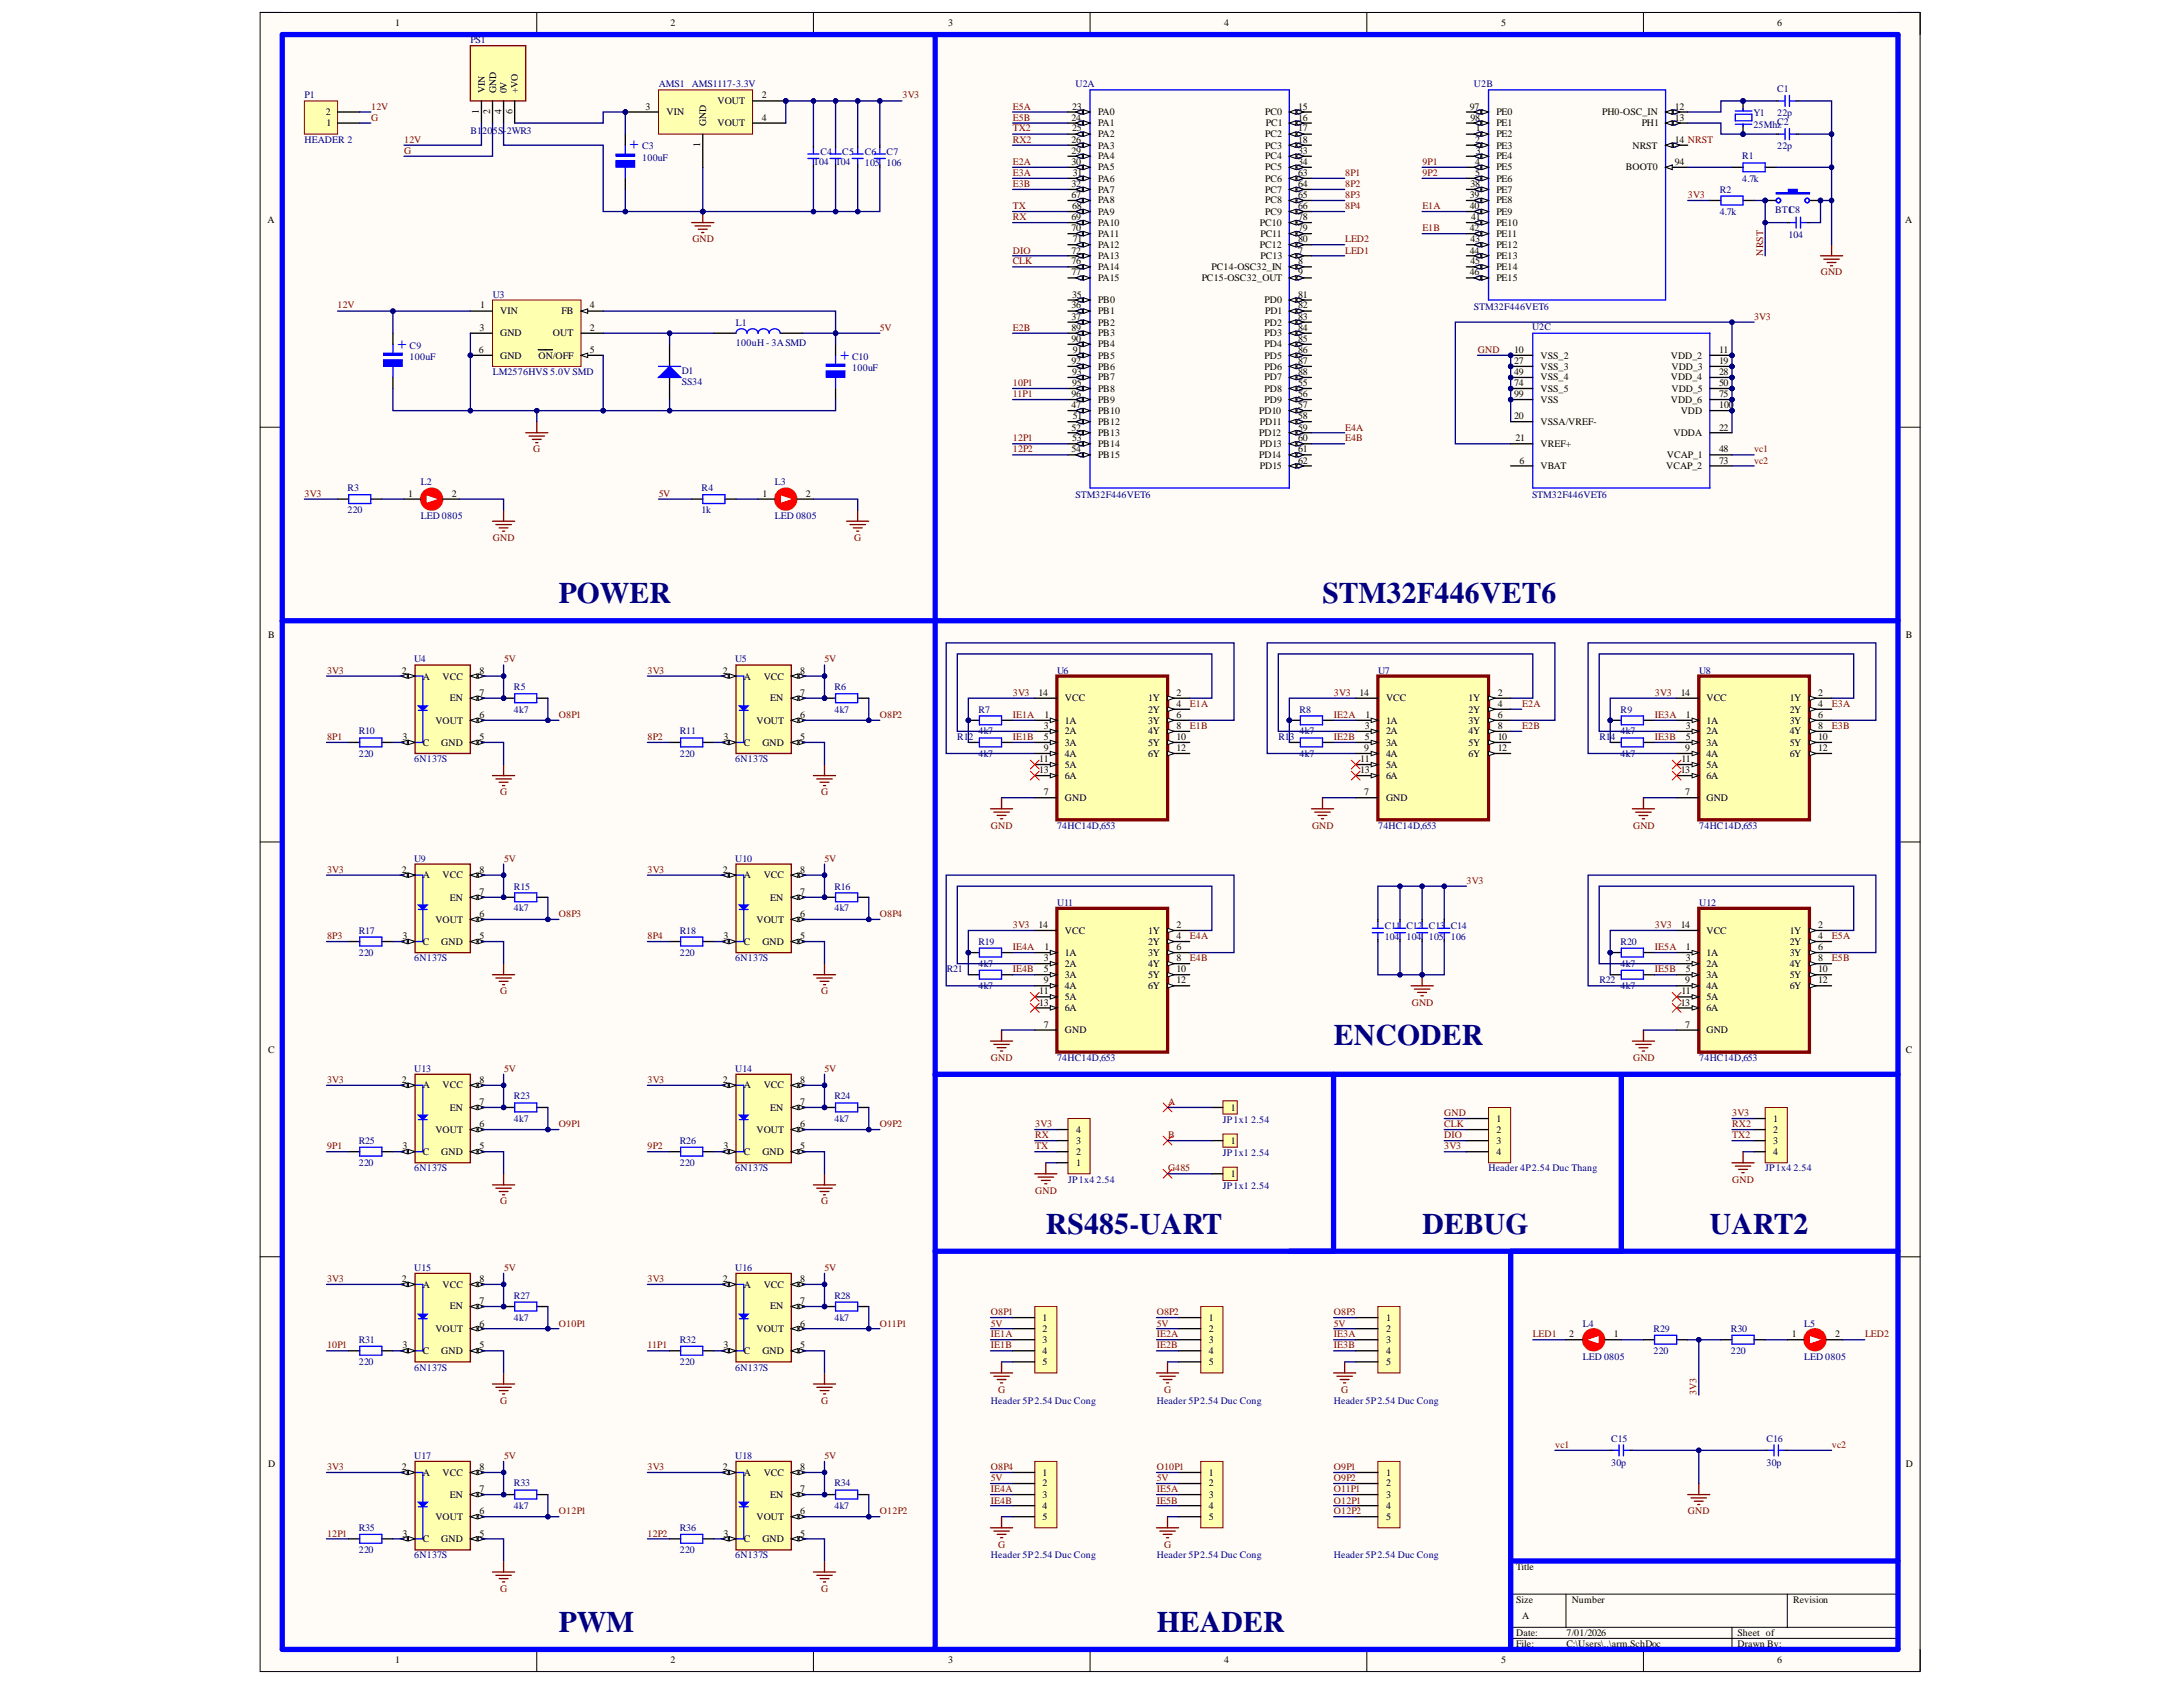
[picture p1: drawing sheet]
<svg xmlns="http://www.w3.org/2000/svg" width="279mm" height="216mm" viewBox="0 0 279 216" stroke-linecap="round" stroke-linejoin="round" font-family="sans-serif">
<defs><g id="words">
<g font-size="3.8" fill="#000080">
<text x="71.5" y="77.2">POWER</text>
<text x="169.3" y="77.2">STM32F446VET6</text>
<text x="170.7" y="133.8">ENCODER</text>
<text x="133.9" y="157.9">RS485-UART</text>
<text x="182" y="157.9">DEBUG</text>
<text x="218.8" y="157.9">UART2</text>
<text x="71.5" y="208.8">PWM</text>
<text x="148.1" y="208.8">HEADER</text>
</g>
<g font-size="2" fill="#00f">
<text x="81.7" y="19.1" transform="rotate(-90 81.7 19.1)">+</text>
<text x="52" y="44.6" transform="rotate(-90 52 44.6)">+</text>
<text x="108.7" y="46.1" transform="rotate(-90 108.7 46.1)">+</text>
</g>
<g font-size="1.3">
<text x="50.6" y="3.4">1</text>
<text x="85.8" y="3.4">2</text>
<text x="121.3" y="3.4">3</text>
<text x="156.7" y="3.4">4</text>
<text x="192.1" y="3.4">5</text>
<text x="227.5" y="3.4">6</text>
<text x="62.1" y="11.9" transform="rotate(-90 62.1 11.9)">VIN</text>
<text x="63.5" y="11.9" transform="rotate(-90 63.5 11.9)">GND</text>
<text x="64.9" y="11.9" transform="rotate(-90 64.9 11.9)">0V</text>
<text x="66.3" y="11.9" transform="rotate(-90 66.3 11.9)">+VO</text>
<text x="41.7" y="14.7">2</text>
<text x="41.8" y="16.2">1</text>
<text x="61.3" y="14.5" transform="rotate(-90 61.3 14.5)">1</text>
<text x="62.7" y="14.6" transform="rotate(-90 62.7 14.6)">2</text>
<text x="64.2" y="14.6" transform="rotate(-90 64.2 14.6)">4</text>
<text x="65.6" y="14.6" transform="rotate(-90 65.6 14.6)">6</text>
<text x="82.6" y="14">3</text>
<text x="85.3" y="14.7">VIN</text>
<text x="90.4" y="16.2" transform="rotate(-90 90.4 16.2)">GND</text>
<text x="91.8" y="13.4">VOUT</text>
<text x="91.8" y="16.2">VOUT</text>
<text x="97.5" y="12.6">2</text>
<text x="97.5" y="15.5">4</text>
<text x="137.2" y="15.5">24</text>
<text x="137.2" y="14">23</text>
<text x="137.2" y="16.8">25</text>
<text x="140.5" y="14.7">PA0</text>
<text x="140.5" y="16.2">PA1</text>
<text x="140.5" y="17.6">PA2</text>
<text x="161.9" y="14.7">PC0</text>
<text x="161.9" y="17.6">PC2</text>
<text x="162" y="16.2">PC1</text>
<text x="166.2" y="14">15</text>
<text x="166.2" y="15.5">16</text>
<text x="166.2" y="16.8">17</text>
<text x="188.1" y="14">97</text>
<text x="188.2" y="15.5">98</text>
<text x="188.9" y="16.8">1</text>
<text x="191.5" y="14.7">PE0</text>
<text x="191.5" y="16.2">PE1</text>
<text x="191.5" y="17.6">PE2</text>
<text x="205" y="14.7">PH0-OSC_IN</text>
<text x="210.1" y="16.2">PH1</text>
<text x="214.3" y="14">12</text>
<text x="214.3" y="15.5">13</text>
<text x="89.6" y="18.8" transform="rotate(-90 89.6 18.8)">1</text>
<text x="137.2" y="18.3">26</text>
<text x="137.2" y="19.7">29</text>
<text x="137.2" y="21.1">30</text>
<text x="137.2" y="23.9">32</text>
<text x="137.3" y="22.5">31</text>
<text x="140.5" y="19">PA3</text>
<text x="140.5" y="20.4">PA4</text>
<text x="140.5" y="21.8">PA5</text>
<text x="140.5" y="23.2">PA6</text>
<text x="161.9" y="19">PC3</text>
<text x="161.9" y="20.4">PC4</text>
<text x="161.9" y="21.8">PC5</text>
<text x="161.9" y="23.2">PC6</text>
<text x="166.2" y="18.3">18</text>
<text x="166.2" y="19.7">33</text>
<text x="166.2" y="21.1">34</text>
<text x="166.2" y="22.5">63</text>
<text x="166.2" y="23.9">64</text>
<text x="188.2" y="23.9">38</text>
<text x="188.8" y="18.3">2</text>
<text x="188.8" y="21.1">4</text>
<text x="188.8" y="22.5">5</text>
<text x="188.9" y="19.7">3</text>
<text x="191.5" y="19">PE3</text>
<text x="191.5" y="20.4">PE4</text>
<text x="191.5" y="21.8">PE5</text>
<text x="191.5" y="23.2">PE6</text>
<text x="208.1" y="21.8">BOOT0</text>
<text x="208.9" y="19">NRST</text>
<text x="214.3" y="18.3">14 NRST</text>
<text x="214.3" y="21.1">94</text>
<text x="34.2" y="28.6">A</text>
<text x="137.2" y="25.4">67</text>
<text x="137.2" y="28.2">69</text>
<text x="137.2" y="29.6">70</text>
<text x="137.2" y="26.8">68</text>
<text x="140.5" y="24.7">PA7</text>
<text x="140.5" y="26">PA8</text>
<text x="140.5" y="27.5">PA9</text>
<text x="140.5" y="28.9">PA10</text>
<text x="161.2" y="28.9">PC10</text>
<text x="161.9" y="24.7">PC7</text>
<text x="161.9" y="26">PC8</text>
<text x="161.9" y="27.5">PC9</text>
<text x="166.2" y="25.4">65</text>
<text x="166.2" y="26.8">66</text>
<text x="166.2" y="28.2">78</text>
<text x="166.2" y="29.6">79</text>
<text x="188.1" y="25.4">39</text>
<text x="188.1" y="26.8">40</text>
<text x="188.1" y="29.6">42</text>
<text x="188.3" y="28.2">41</text>
<text x="191.5" y="24.7">PE7</text>
<text x="191.5" y="26">PE8</text>
<text x="191.5" y="27.5">PE9</text>
<text x="191.5" y="28.9">PE10</text>
<text x="243.9" y="28.6">A</text>
<text x="137.2" y="32.5">72</text>
<text x="137.2" y="33.8">76</text>
<text x="137.2" y="35.2">77</text>
<text x="137.3" y="31">71</text>
<text x="140.5" y="30.3">PA11</text>
<text x="140.5" y="31.7">PA12</text>
<text x="140.5" y="33.1">PA13</text>
<text x="140.5" y="34.6">PA14</text>
<text x="155.1" y="34.6">PC14-OSC32_IN</text>
<text x="161.2" y="31.7">PC12</text>
<text x="161.3" y="30.3">PC11</text>
<text x="161.3" y="33.1">PC13</text>
<text x="166.2" y="31">80</text>
<text x="166.2" y="32.5">7</text>
<text x="166.2" y="33.8">8</text>
<text x="166.2" y="35.2">9</text>
<text x="188.1" y="32.5">44</text>
<text x="188.1" y="35.2">46</text>
<text x="188.2" y="31">43</text>
<text x="188.2" y="33.8">45</text>
<text x="191.5" y="30.3">PE11</text>
<text x="191.5" y="31.7">PE12</text>
<text x="191.5" y="33.1">PE13</text>
<text x="191.5" y="34.6">PE14</text>
<text x="61.5" y="39.5">1</text>
<text x="64" y="40.2">VIN</text>
<text x="71.9" y="40.2">FB</text>
<text x="75.5" y="39.5">4</text>
<text x="137.2" y="39.5">36</text>
<text x="137.2" y="40.9">37</text>
<text x="137.2" y="38.1">35</text>
<text x="140.5" y="36">PA15</text>
<text x="140.5" y="38.8">PB0</text>
<text x="140.5" y="40.2">PB1</text>
<text x="140.5" y="41.7">PB2</text>
<text x="153.8" y="36">PC15-OSC32_OUT</text>
<text x="161.8" y="38.8">PD0</text>
<text x="161.8" y="41.7">PD2</text>
<text x="161.9" y="40.2">PD1</text>
<text x="166.2" y="38.1">81</text>
<text x="166.2" y="39.5">82</text>
<text x="166.2" y="40.9">83</text>
<text x="191.5" y="36">PE15</text>
<text x="61.3" y="45.1">6</text>
<text x="61.4" y="42.3">3</text>
<text x="64" y="43">GND</text>
<text x="64" y="45.9">GND</text>
<text x="68.9" y="45.9">ON/OFF</text>
<text x="70.8" y="43">OUT</text>
<text x="75.5" y="45.1">5</text>
<text x="75.5" y="42.3">2</text>
<text x="137.2" y="42.3">89</text>
<text x="137.2" y="43.8">90</text>
<text x="137.2" y="46.6">92</text>
<text x="137.3" y="45.1">91</text>
<text x="140.5" y="43">PB3</text>
<text x="140.5" y="44.5">PB4</text>
<text x="140.5" y="45.9">PB5</text>
<text x="140.5" y="47.3">PB6</text>
<text x="161.8" y="43">PD3</text>
<text x="161.8" y="44.5">PD4</text>
<text x="161.8" y="45.9">PD5</text>
<text x="161.8" y="47.3">PD6</text>
<text x="166.2" y="42.3">84</text>
<text x="166.2" y="43.8">85</text>
<text x="166.2" y="45.1">86</text>
<text x="166.2" y="46.6">87</text>
<text x="193.8" y="45.1">10</text>
<text x="193.8" y="46.6">27</text>
<text x="197.2" y="45.9">VSS_2</text>
<text x="197.2" y="47.3">VSS_3</text>
<text x="213.8" y="45.9">VDD_2</text>
<text x="213.9" y="47.3">VDD_3</text>
<text x="220" y="45.1">11</text>
<text x="220" y="46.6">19</text>
<text x="137.2" y="50.8">96</text>
<text x="137.2" y="52.2">47</text>
<text x="137.2" y="48">93</text>
<text x="137.2" y="49.4">95</text>
<text x="137.3" y="53.7">51</text>
<text x="140.5" y="48.7">PB7</text>
<text x="140.5" y="50.1">PB8</text>
<text x="140.5" y="51.6">PB9</text>
<text x="140.5" y="53">PB10</text>
<text x="161.2" y="53">PD10</text>
<text x="161.8" y="48.7">PD7</text>
<text x="161.8" y="50.1">PD8</text>
<text x="161.8" y="51.6">PD9</text>
<text x="166.2" y="48">88</text>
<text x="166.2" y="49.4">55</text>
<text x="166.2" y="50.8">56</text>
<text x="166.2" y="52.2">57</text>
<text x="166.2" y="53.7">58</text>
<text x="193.8" y="48">49</text>
<text x="193.8" y="49.4">74</text>
<text x="193.8" y="50.8">99</text>
<text x="193.8" y="53.7">20</text>
<text x="197.2" y="48.7">VSS_4</text>
<text x="197.2" y="50.1">VSS_5</text>
<text x="197.2" y="51.6">VSS</text>
<text x="213.8" y="48.7">VDD_4</text>
<text x="213.8" y="51.6">VDD_6</text>
<text x="213.9" y="50.1">VDD_5</text>
<text x="215.1" y="53">VDD</text>
<text x="220" y="48">28</text>
<text x="220" y="49.4">50</text>
<text x="220" y="50.8">75</text>
<text x="220" y="52.2">100</text>
<text x="137.2" y="55.1">52</text>
<text x="137.2" y="57.9">54</text>
<text x="137.2" y="56.5">53</text>
<text x="140.5" y="54.3">PB12</text>
<text x="140.5" y="55.8">PB13</text>
<text x="140.5" y="57.2">PB14</text>
<text x="140.5" y="58.7">PB15</text>
<text x="161.2" y="55.8">PD12</text>
<text x="161.2" y="58.7">PD14</text>
<text x="161.2" y="54.3">PD11</text>
<text x="161.2" y="57.2">PD13</text>
<text x="166.2" y="55.1">59</text>
<text x="166.2" y="56.5">60</text>
<text x="166.2" y="57.9">61</text>
<text x="166.2" y="59.3">62</text>
<text x="194" y="56.5">21</text>
<text x="194.5" y="59.3">6</text>
<text x="197.2" y="54.3">VSSA/VREF-</text>
<text x="197.2" y="57.2">VREF+</text>
<text x="213.3" y="58.7">VCAP_1</text>
<text x="214.2" y="55.8">VDDA</text>
<text x="220" y="55.1">22</text>
<text x="220" y="57.9">48</text>
<text x="220" y="59.3">73</text>
<text x="52.3" y="63.6">1</text>
<text x="57.8" y="63.6">2</text>
<text x="97.6" y="63.6">1</text>
<text x="103.2" y="63.6">2</text>
<text x="161.2" y="60">PD15</text>
<text x="197.2" y="60">VBAT</text>
<text x="213.3" y="60">VCAP_2</text>
<text x="34.3" y="81.6">B</text>
<text x="243.9" y="81.6">B</text>
<text x="51.4" y="86.2">2</text>
<text x="54.1" y="87">A</text>
<text x="56.7" y="87">VCC</text>
<text x="57.6" y="89.8">EN</text>
<text x="61.4" y="86.2">8</text>
<text x="61.4" y="89.1">7</text>
<text x="92.5" y="86.2">2</text>
<text x="95.2" y="87">A</text>
<text x="97.7" y="87">VCC</text>
<text x="98.6" y="89.8">EN</text>
<text x="102.4" y="86.2">8</text>
<text x="102.4" y="89.1">7</text>
<text x="132.9" y="89.1">14</text>
<text x="136.3" y="89.8">VCC</text>
<text x="147" y="89.8">1Y</text>
<text x="150.6" y="89.1">2</text>
<text x="174" y="89.1">14</text>
<text x="177.4" y="89.8">VCC</text>
<text x="188" y="89.8">1Y</text>
<text x="191.7" y="89.1">2</text>
<text x="215.1" y="89.1">14</text>
<text x="218.4" y="89.8">VCC</text>
<text x="229.1" y="89.8">1Y</text>
<text x="232.7" y="89.1">2</text>
<text x="51.5" y="94.7">3</text>
<text x="54.1" y="95.4">C</text>
<text x="55.7" y="92.6">VOUT</text>
<text x="56.5" y="95.4">GND</text>
<text x="61.4" y="91.9">6</text>
<text x="61.4" y="94.7">5</text>
<text x="92.6" y="94.7">3</text>
<text x="95.2" y="95.4">C</text>
<text x="96.8" y="92.6">VOUT</text>
<text x="97.6" y="95.4">GND</text>
<text x="102.4" y="91.9">6</text>
<text x="102.4" y="94.7">5</text>
<text x="133.6" y="93.3">3</text>
<text x="133.6" y="94.7">5</text>
<text x="133.7" y="91.9">1</text>
<text x="136.3" y="92.6">1A</text>
<text x="136.3" y="94">2A</text>
<text x="136.3" y="95.4">3A</text>
<text x="147" y="91.2">2Y</text>
<text x="147" y="92.6">3Y</text>
<text x="147" y="94">4Y</text>
<text x="147" y="95.4">5Y</text>
<text x="150.6" y="90.4">4</text>
<text x="150.6" y="91.9">6</text>
<text x="150.6" y="93.3">8</text>
<text x="150.6" y="94.7">10</text>
<text x="174.7" y="93.3">3</text>
<text x="174.7" y="94.7">5</text>
<text x="174.8" y="91.9">1</text>
<text x="177.4" y="92.6">1A</text>
<text x="177.4" y="94">2A</text>
<text x="177.4" y="95.4">3A</text>
<text x="188" y="91.2">2Y</text>
<text x="188" y="92.6">3Y</text>
<text x="188" y="94">4Y</text>
<text x="188" y="95.4">5Y</text>
<text x="191.7" y="90.4">4</text>
<text x="191.7" y="91.9">6</text>
<text x="191.7" y="93.3">8</text>
<text x="191.7" y="94.7">10</text>
<text x="215.8" y="91.9">1</text>
<text x="215.8" y="93.3">3</text>
<text x="215.8" y="94.7">5</text>
<text x="218.4" y="92.6">1A</text>
<text x="218.4" y="94">2A</text>
<text x="218.4" y="95.4">3A</text>
<text x="229.1" y="91.2">2Y</text>
<text x="229.1" y="92.6">3Y</text>
<text x="229.1" y="94">4Y</text>
<text x="229.1" y="95.4">5Y</text>
<text x="232.7" y="90.4">4</text>
<text x="232.7" y="91.9">6</text>
<text x="232.7" y="93.3">8</text>
<text x="232.7" y="94.7">10</text>
<text x="133" y="97.5">11</text>
<text x="133" y="99">13</text>
<text x="133.6" y="96.1">9</text>
<text x="133.6" y="101.8">7</text>
<text x="136.3" y="96.9">4A</text>
<text x="136.3" y="98.3">5A</text>
<text x="136.3" y="99.6">6A</text>
<text x="147" y="96.9">6Y</text>
<text x="150.6" y="96.1">12</text>
<text x="174.1" y="97.5">11</text>
<text x="174.1" y="99">13</text>
<text x="174.6" y="96.1">9</text>
<text x="174.6" y="101.8">7</text>
<text x="177.4" y="96.9">4A</text>
<text x="177.4" y="98.3">5A</text>
<text x="177.4" y="99.6">6A</text>
<text x="188" y="96.9">6Y</text>
<text x="191.7" y="96.1">12</text>
<text x="215.1" y="99">13</text>
<text x="215.2" y="97.5">11</text>
<text x="215.7" y="96.1">9</text>
<text x="215.7" y="101.8">7</text>
<text x="218.4" y="96.9">4A</text>
<text x="218.4" y="98.3">5A</text>
<text x="218.4" y="99.6">6A</text>
<text x="229.1" y="96.9">6Y</text>
<text x="232.7" y="96.1">12</text>
<text x="136.3" y="102.5">GND</text>
<text x="177.4" y="102.5">GND</text>
<text x="218.4" y="102.5">GND</text>
<text x="51.4" y="111.7">2</text>
<text x="54.1" y="112.4">A</text>
<text x="56.7" y="112.4">VCC</text>
<text x="61.4" y="111.7">8</text>
<text x="92.5" y="111.7">2</text>
<text x="95.2" y="112.4">A</text>
<text x="97.7" y="112.4">VCC</text>
<text x="102.4" y="111.7">8</text>
<text x="55.7" y="118.1">VOUT</text>
<text x="57.6" y="115.3">EN</text>
<text x="61.4" y="114.5">7</text>
<text x="61.4" y="117.4">6</text>
<text x="96.8" y="118.1">VOUT</text>
<text x="98.6" y="115.3">EN</text>
<text x="102.4" y="114.5">7</text>
<text x="102.4" y="117.4">6</text>
<text x="132.9" y="118.7">14</text>
<text x="136.3" y="119.5">VCC</text>
<text x="147" y="119.5">1Y</text>
<text x="150.6" y="118.7">2</text>
<text x="215.1" y="118.7">14</text>
<text x="218.4" y="119.5">VCC</text>
<text x="229.1" y="119.5">1Y</text>
<text x="232.7" y="118.7">2</text>
<text x="51.5" y="120.2">3</text>
<text x="54.1" y="120.9">C</text>
<text x="56.5" y="120.9">GND</text>
<text x="61.4" y="120.2">5</text>
<text x="92.6" y="120.2">3</text>
<text x="95.2" y="120.9">C</text>
<text x="97.6" y="120.9">GND</text>
<text x="102.4" y="120.2">5</text>
<text x="133.6" y="123">3</text>
<text x="133.6" y="124.4">5</text>
<text x="133.6" y="125.8">9</text>
<text x="133.7" y="121.6">1</text>
<text x="136.3" y="122.3">1A</text>
<text x="136.3" y="123.7">2A</text>
<text x="136.3" y="125.2">3A</text>
<text x="147" y="120.9">2Y</text>
<text x="147" y="122.3">3Y</text>
<text x="147" y="123.7">4Y</text>
<text x="147" y="125.2">5Y</text>
<text x="150.6" y="120.2">4</text>
<text x="150.6" y="121.6">6</text>
<text x="150.6" y="123">8</text>
<text x="150.6" y="124.4">10</text>
<text x="150.6" y="125.8">12</text>
<text x="215.7" y="125.8">9</text>
<text x="215.8" y="121.6">1</text>
<text x="215.8" y="123">3</text>
<text x="215.8" y="124.4">5</text>
<text x="218.4" y="122.3">1A</text>
<text x="218.4" y="123.7">2A</text>
<text x="218.4" y="125.2">3A</text>
<text x="229.1" y="120.9">2Y</text>
<text x="229.1" y="122.3">3Y</text>
<text x="229.1" y="123.7">4Y</text>
<text x="229.1" y="125.2">5Y</text>
<text x="232.7" y="120.2">4</text>
<text x="232.7" y="121.6">6</text>
<text x="232.7" y="123">8</text>
<text x="232.7" y="124.4">10</text>
<text x="232.7" y="125.8">12</text>
<text x="133" y="127.3">11</text>
<text x="133" y="128.7">13</text>
<text x="133.6" y="131.5">7</text>
<text x="136.3" y="126.6">4A</text>
<text x="136.3" y="128">5A</text>
<text x="136.3" y="129.4">6A</text>
<text x="147" y="126.6">6Y</text>
<text x="215.1" y="128.7">13</text>
<text x="215.2" y="127.3">11</text>
<text x="215.7" y="131.5">7</text>
<text x="218.4" y="126.6">4A</text>
<text x="218.4" y="128">5A</text>
<text x="218.4" y="129.4">6A</text>
<text x="229.1" y="126.6">6Y</text>
<text x="34.3" y="134.7">C</text>
<text x="136.3" y="132.3">GND</text>
<text x="218.4" y="132.3">GND</text>
<text x="243.9" y="134.7">C</text>
<text x="51.4" y="138.6">2</text>
<text x="54.1" y="139.3">A</text>
<text x="56.7" y="139.3">VCC</text>
<text x="57.6" y="142.1">EN</text>
<text x="61.4" y="138.6">8</text>
<text x="61.4" y="141.4">7</text>
<text x="92.5" y="138.6">2</text>
<text x="95.2" y="139.3">A</text>
<text x="97.7" y="139.3">VCC</text>
<text x="98.6" y="142.1">EN</text>
<text x="102.4" y="138.6">8</text>
<text x="102.4" y="141.4">7</text>
<text x="157.5" y="142.1">1</text>
<text x="191.5" y="143.6">1</text>
<text x="226.9" y="143.6">1</text>
<text x="51.5" y="147">3</text>
<text x="54.1" y="147.8">C</text>
<text x="55.7" y="144.9">VOUT</text>
<text x="56.5" y="147.8">GND</text>
<text x="61.4" y="144.3">6</text>
<text x="61.4" y="147">5</text>
<text x="92.6" y="147">3</text>
<text x="95.2" y="147.8">C</text>
<text x="96.8" y="144.9">VOUT</text>
<text x="97.6" y="147.8">GND</text>
<text x="102.4" y="144.3">6</text>
<text x="102.4" y="147">5</text>
<text x="137.7" y="149.2">1</text>
<text x="137.7" y="147.8">2</text>
<text x="137.7" y="146.4">3</text>
<text x="137.7" y="144.9">4</text>
<text x="157.5" y="146.4">1</text>
<text x="191.5" y="144.9">2</text>
<text x="191.5" y="146.4">3</text>
<text x="191.5" y="147.8">4</text>
<text x="226.9" y="144.9">2</text>
<text x="226.9" y="146.4">3</text>
<text x="226.9" y="147.8">4</text>
<text x="157.5" y="150.6">1</text>
<text x="51.4" y="164.1">2</text>
<text x="54.1" y="164.8">A</text>
<text x="56.7" y="164.8">VCC</text>
<text x="57.6" y="167.6">EN</text>
<text x="61.4" y="164.1">8</text>
<text x="61.4" y="166.9">7</text>
<text x="92.5" y="164.1">2</text>
<text x="95.2" y="164.8">A</text>
<text x="97.7" y="164.8">VCC</text>
<text x="98.6" y="167.6">EN</text>
<text x="102.4" y="164.1">8</text>
<text x="102.4" y="166.9">7</text>
<text x="51.5" y="172.6">3</text>
<text x="54.1" y="173.2">C</text>
<text x="55.7" y="170.5">VOUT</text>
<text x="56.5" y="173.2">GND</text>
<text x="61.4" y="169.8">6</text>
<text x="61.4" y="172.6">5</text>
<text x="92.6" y="172.6">3</text>
<text x="95.2" y="173.2">C</text>
<text x="96.8" y="170.5">VOUT</text>
<text x="97.6" y="173.2">GND</text>
<text x="102.4" y="169.8">6</text>
<text x="102.4" y="172.6">5</text>
<text x="133.4" y="169">1</text>
<text x="133.4" y="170.5">2</text>
<text x="133.4" y="171.9">3</text>
<text x="133.4" y="173.2">4</text>
<text x="154.7" y="169">1</text>
<text x="154.7" y="170.5">2</text>
<text x="154.7" y="171.9">3</text>
<text x="154.7" y="173.2">4</text>
<text x="177.4" y="169">1</text>
<text x="177.4" y="170.5">2</text>
<text x="177.4" y="171.9">3</text>
<text x="177.4" y="173.2">4</text>
<text x="200.8" y="171.1">2</text>
<text x="206.6" y="171.1">1</text>
<text x="229.3" y="171.1">1</text>
<text x="234.9" y="171.1">2</text>
<text x="133.4" y="174.7">5</text>
<text x="154.7" y="174.7">5</text>
<text x="177.4" y="174.7">5</text>
<text x="34.3" y="187.8">D</text>
<text x="51.4" y="188.1">2</text>
<text x="54.1" y="188.9">A</text>
<text x="56.7" y="188.9">VCC</text>
<text x="57.6" y="191.7">EN</text>
<text x="61.4" y="188.1">8</text>
<text x="61.4" y="191">7</text>
<text x="92.5" y="188.1">2</text>
<text x="95.2" y="188.9">A</text>
<text x="97.7" y="188.9">VCC</text>
<text x="98.6" y="191.7">EN</text>
<text x="102.4" y="188.1">8</text>
<text x="102.4" y="191">7</text>
<text x="133.4" y="188.9">1</text>
<text x="133.4" y="190.2">2</text>
<text x="133.4" y="191.7">3</text>
<text x="154.7" y="188.9">1</text>
<text x="154.7" y="190.2">2</text>
<text x="154.7" y="191.7">3</text>
<text x="177.4" y="188.9">1</text>
<text x="177.4" y="190.2">2</text>
<text x="177.4" y="191.7">3</text>
<text x="243.9" y="187.8">D</text>
<text x="51.5" y="196.7">3</text>
<text x="54.1" y="197.3">C</text>
<text x="55.7" y="194.5">VOUT</text>
<text x="56.5" y="197.3">GND</text>
<text x="61.4" y="193.8">6</text>
<text x="61.4" y="196.7">5</text>
<text x="92.6" y="196.7">3</text>
<text x="95.2" y="197.3">C</text>
<text x="96.8" y="194.5">VOUT</text>
<text x="97.6" y="197.3">GND</text>
<text x="102.4" y="193.8">6</text>
<text x="102.4" y="196.7">5</text>
<text x="133.4" y="193.1">4</text>
<text x="133.4" y="194.5">5</text>
<text x="154.7" y="193.1">4</text>
<text x="154.7" y="194.5">5</text>
<text x="177.4" y="193.1">4</text>
<text x="177.4" y="194.5">5</text>
<text x="194.1" y="200.9">Title</text>
<text x="194.1" y="205.1">Size</text>
<text x="194.1" y="209.4">Date:</text>
<text x="194.8" y="207.2">A</text>
<text x="200.5" y="209.4">7/01/2026</text>
<text x="201.2" y="205.1">Number</text>
<text x="222.4" y="209.4">Sheet of</text>
<text x="229.5" y="205.1">Revision</text>
<text x="50.6" y="212.9">1</text>
<text x="85.8" y="212.9">2</text>
<text x="121.3" y="212.9">3</text>
<text x="156.7" y="212.9">4</text>
<text x="192.1" y="212.9">5</text>
<text x="194.1" y="210.8">File:</text>
<text x="200.5" y="210.8">C:\Users\..\arm.SchDoc</text>
<text x="222.4" y="210.8">Drawn By:</text>
<text x="227.5" y="212.9">6</text>
</g>
<g font-size="1.3" fill="#000080">
<text x="60.2" y="5.5">PS1</text>
<text x="84.3" y="11.2">AMS1</text>
<text x="88.5" y="11.2">AMS1117-3.3V</text>
<text x="137.7" y="11.1">U2A</text>
<text x="188.6" y="11.1">U2B</text>
<text x="227.5" y="11.8">C1</text>
<text x="39" y="12.6">P1</text>
<text x="60.2" y="17.2">B1</text>
<text x="61.7" y="17.2">20</text>
<text x="63.1" y="17.2">5S-2WR3</text>
<text x="224.4" y="14.9">Y1</text>
<text x="224.4" y="16.3">25Mhz</text>
<text x="227.5" y="16">C2</text>
<text x="227.5" y="14.9">22p</text>
<text x="39" y="18.3">HEADER 2</text>
<text x="82.2" y="19.1">C3</text>
<text x="82.2" y="20.5">100uF</text>
<text x="104.2" y="21.1">104</text>
<text x="105" y="19.9">C4</text>
<text x="107" y="21.1">104</text>
<text x="107.8" y="19.9">C5</text>
<text x="110.7" y="19.9">C6</text>
<text x="110.7" y="21.2">105</text>
<text x="113.5" y="19.9">C7</text>
<text x="113.5" y="21.2">106</text>
<text x="223" y="20.4">R1</text>
<text x="223" y="23.2">4.7k</text>
<text x="227.5" y="19.1">22p</text>
<text x="220.1" y="24.7">R2</text>
<text x="220.1" y="27.5">4.7k</text>
<text x="227.2" y="27.2">BT1C8</text>
<text x="228.9" y="30.4">104</text>
<text x="63.1" y="38.1">U3</text>
<text x="94.2" y="41.8">L1</text>
<text x="188.6" y="39.6">STM32F446VET6</text>
<text x="52.4" y="44.6">C9</text>
<text x="52.4" y="46.1">100uF</text>
<text x="87.3" y="47.8">D1</text>
<text x="94.2" y="44.3">100uH - 3ASMD</text>
<text x="109.1" y="46.1">C10</text>
<text x="109.1" y="47.4">100uF</text>
<text x="196.1" y="42.2">U2C</text>
<text x="63.1" y="48">LM2576HVS 5.0V SMD</text>
<text x="87.3" y="49.3">SS34</text>
<text x="44.5" y="62.9">R3</text>
<text x="44.5" y="65.7">220</text>
<text x="53.9" y="62.1">L2</text>
<text x="89.8" y="62.9">R4</text>
<text x="89.8" y="65.7">1k</text>
<text x="99.2" y="62.1">L3</text>
<text x="137.7" y="63.7">STM32F446VET6</text>
<text x="196.1" y="63.7">STM32F446VET6</text>
<text x="53.9" y="66.4">LED 0805</text>
<text x="99.2" y="66.4">LED 0805</text>
<text x="53" y="84.8">U4</text>
<text x="65.8" y="88.3">R5</text>
<text x="94.1" y="84.8">U5</text>
<text x="106.8" y="88.3">R6</text>
<text x="135.3" y="86.2">U6</text>
<text x="176.4" y="86.2">U7</text>
<text x="217.5" y="86.2">U8</text>
<text x="45.9" y="94">R10</text>
<text x="65.8" y="91.2">4k7</text>
<text x="87" y="94">R11</text>
<text x="106.8" y="91.2">4k7</text>
<text x="122.5" y="94.7">R1</text>
<text x="124" y="94.7">2</text>
<text x="125.2" y="91.2">R7</text>
<text x="125.2" y="94">4k7</text>
<text x="163.6" y="94.7">R1</text>
<text x="165" y="94.7">3</text>
<text x="166.3" y="91.2">R8</text>
<text x="166.3" y="94">4k7</text>
<text x="204.7" y="94.7">R1</text>
<text x="206.1" y="94.7">4</text>
<text x="207.4" y="91.2">R9</text>
<text x="207.4" y="94">4k7</text>
<text x="45.9" y="96.9">220</text>
<text x="53" y="97.5">6N137S</text>
<text x="87" y="96.9">220</text>
<text x="94.1" y="97.5">6N137S</text>
<text x="125.2" y="96.9">4k7</text>
<text x="166.3" y="96.9">4k7</text>
<text x="207.4" y="96.9">4k7</text>
<text x="135.3" y="106.1">74HC14D,653</text>
<text x="176.4" y="106.1">74HC14D,653</text>
<text x="217.5" y="106.1">74HC14D,653</text>
<text x="53" y="110.3">U9</text>
<text x="65.8" y="113.8">R15</text>
<text x="94.1" y="110.3">U10</text>
<text x="106.8" y="113.8">R16</text>
<text x="45.9" y="119.5">R17</text>
<text x="65.8" y="116.6">4k7</text>
<text x="87" y="119.5">R18</text>
<text x="106.8" y="116.6">4k7</text>
<text x="135.3" y="116">U11</text>
<text x="177.2" y="118.9">C11 C12 C13 C14</text>
<text x="217.5" y="116">U12</text>
<text x="45.9" y="122.3">220</text>
<text x="53" y="123">6N137S</text>
<text x="87" y="122.3">220</text>
<text x="94.1" y="123">6N137S</text>
<text x="121.2" y="124.4">R21</text>
<text x="125.2" y="120.9">R19</text>
<text x="125.2" y="123.7">4k7</text>
<text x="177.2" y="120.3">104</text>
<text x="180" y="120.3">104</text>
<text x="182.9" y="120.3">105</text>
<text x="185.7" y="120.3">106</text>
<text x="204.7" y="125.8">R22</text>
<text x="207.4" y="120.9">R20</text>
<text x="207.4" y="123.7">4k7</text>
<text x="125.2" y="126.6">4k7</text>
<text x="207.4" y="126.6">4k7</text>
<text x="53" y="137.2">U13</text>
<text x="94.1" y="137.2">U14</text>
<text x="135.3" y="135.7">74HC14D,653</text>
<text x="217.5" y="135.7">74HC14D,653</text>
<text x="65.8" y="140.7">R23</text>
<text x="65.8" y="143.6">4k7</text>
<text x="106.8" y="140.7">R24</text>
<text x="106.8" y="143.6">4k7</text>
<text x="156.5" y="143.7">JP1x1</text>
<text x="160.1" y="143.7">2.54</text>
<text x="45.9" y="146.4">R25</text>
<text x="45.9" y="149.2">220</text>
<text x="53" y="149.9">6N137S</text>
<text x="87" y="146.4">R26</text>
<text x="87" y="149.2">220</text>
<text x="94.1" y="149.9">6N137S</text>
<text x="156.5" y="148">JP1x1</text>
<text x="160.1" y="148">2.54</text>
<text x="190.5" y="149.9">Header 4P2.54 Duc Thang</text>
<text x="225.9" y="149.9">JP1x4</text>
<text x="229.6" y="149.9">2.54</text>
<text x="136.7" y="151.4">JP1x4</text>
<text x="140.4" y="151.4">2.54</text>
<text x="156.5" y="152.2">JP1x1</text>
<text x="160.1" y="152.2">2.54</text>
<text x="53" y="162.7">U15</text>
<text x="65.8" y="166.2">R27</text>
<text x="94.1" y="162.7">U16</text>
<text x="106.8" y="166.2">R28</text>
<text x="45.9" y="171.9">R31</text>
<text x="65.8" y="169">4k7</text>
<text x="87" y="171.9">R32</text>
<text x="106.8" y="169">4k7</text>
<text x="202.6" y="169.8">L4</text>
<text x="211.6" y="170.5">R29</text>
<text x="211.6" y="173.2">220</text>
<text x="221.5" y="170.5">R30</text>
<text x="221.5" y="173.2">220</text>
<text x="230.9" y="169.8">L5</text>
<text x="45.9" y="174.7">220</text>
<text x="53" y="175.4">6N137S</text>
<text x="87" y="174.7">220</text>
<text x="94.1" y="175.4">6N137S</text>
<text x="126.8" y="179.7">Header 5P2.54 Duc Cong</text>
<text x="148.1" y="179.7">Header 5P2.54 Duc Cong</text>
<text x="170.7" y="179.7">Header 5P2.54 Duc Cong</text>
<text x="202.6" y="174">LED 0805</text>
<text x="230.9" y="174">LED 0805</text>
<text x="206.2" y="184.5">C15</text>
<text x="226.1" y="184.5">C16</text>
<text x="53" y="186.8">U17</text>
<text x="65.8" y="190.2">R33</text>
<text x="94.1" y="186.8">U18</text>
<text x="106.8" y="190.2">R34</text>
<text x="206.2" y="187.6">30p</text>
<text x="226.1" y="187.6">30p</text>
<text x="45.9" y="195.9">R35</text>
<text x="65.8" y="193.1">4k7</text>
<text x="87" y="195.9">R36</text>
<text x="106.8" y="193.1">4k7</text>
<text x="45.9" y="198.8">220</text>
<text x="53" y="199.4">6N137S</text>
<text x="87" y="198.8">220</text>
<text x="94.1" y="199.4">6N137S</text>
<text x="126.8" y="199.4">Header 5P2.54 Duc Cong</text>
<text x="148.1" y="199.4">Header 5P2.54 Duc Cong</text>
<text x="170.7" y="199.4">Header 5P2.54 Duc Cong</text>
</g>
<g font-size="1.3" fill="#800000">
<text x="47.5" y="14">12V</text>
<text x="47.5" y="15.5">G</text>
<text x="115.5" y="12.6">3V3</text>
<text x="129.6" y="14">E5A</text>
<text x="129.6" y="15.5">E5B</text>
<text x="129.6" y="16.8">TX2</text>
<text x="51.7" y="18.3">12V</text>
<text x="51.7" y="19.7">G</text>
<text x="129.6" y="21.1">E2A</text>
<text x="129.6" y="22.5">E3A</text>
<text x="129.6" y="23.9">E3B</text>
<text x="129.6" y="18.3">RX2</text>
<text x="172.2" y="23.9">8P2</text>
<text x="172.2" y="22.5">8P1</text>
<text x="182" y="21.1">9P1</text>
<text x="182" y="22.5">9P2</text>
<text x="129.6" y="26.8">TX</text>
<text x="129.6" y="28.2">RX</text>
<text x="172.2" y="26.8">8P4</text>
<text x="172.2" y="25.4">8P3</text>
<text x="182" y="26.8">E1A</text>
<text x="182" y="29.6">E1B</text>
<text x="216" y="25.4">3V3</text>
<text x="88.6" y="31">GND</text>
<text x="129.6" y="32.5">DIO</text>
<text x="129.6" y="33.8">CLK</text>
<text x="172.2" y="32.5">LED1</text>
<text x="172.2" y="31">LED2</text>
<text x="225.7" y="32.7" transform="rotate(-90 225.7 32.7)">NRST</text>
<text x="233" y="35.2">GND</text>
<text x="43.2" y="39.5">12V</text>
<text x="224.5" y="40.9">3V3</text>
<text x="112.6" y="42.3">5V</text>
<text x="129.6" y="42.3">E2B</text>
<text x="189.2" y="45.1">GND</text>
<text x="129.6" y="49.4">10P1</text>
<text x="129.6" y="50.8">11P1</text>
<text x="68.2" y="57.9">G</text>
<text x="129.6" y="56.5">12P1</text>
<text x="129.6" y="57.9">12P2</text>
<text x="172.2" y="55.1">E4A</text>
<text x="172.2" y="56.5">E4B</text>
<text x="224.5" y="57.9">vc1</text>
<text x="224.5" y="59.3">vc2</text>
<text x="39" y="63.6">3V3</text>
<text x="84.3" y="63.6">5V</text>
<text x="63.1" y="69.2">GND</text>
<text x="109.3" y="69.2">G</text>
<text x="41.9" y="86.2">3V3</text>
<text x="64.5" y="84.8">5V</text>
<text x="82.9" y="86.2">3V3</text>
<text x="105.5" y="84.8">5V</text>
<text x="129.6" y="89.1">3V3</text>
<text x="170.7" y="89.1">3V3</text>
<text x="211.8" y="89.1">3V3</text>
<text x="41.9" y="94.7">8P1</text>
<text x="71.5" y="91.9">O8P1</text>
<text x="82.9" y="94.7">8P2</text>
<text x="112.6" y="91.9">O8P2</text>
<text x="129.6" y="91.9">IE1A</text>
<text x="129.6" y="94.7">IE1B</text>
<text x="152.3" y="90.4">E1A</text>
<text x="152.3" y="93.3">E1B</text>
<text x="170.7" y="91.9">IE2A</text>
<text x="170.7" y="94.7">IE2B</text>
<text x="194.8" y="90.4">E2A</text>
<text x="194.8" y="93.3">E2B</text>
<text x="211.8" y="91.9">IE3A</text>
<text x="211.8" y="94.7">IE3B</text>
<text x="234.5" y="90.4">E3A</text>
<text x="234.5" y="93.3">E3B</text>
<text x="64" y="101.8">G</text>
<text x="105.1" y="101.8">G</text>
<text x="126.8" y="106.1">GND</text>
<text x="167.9" y="106.1">GND</text>
<text x="209" y="106.1">GND</text>
<text x="41.9" y="111.7">3V3</text>
<text x="64.5" y="110.3">5V</text>
<text x="82.9" y="111.7">3V3</text>
<text x="105.5" y="110.3">5V</text>
<text x="187.7" y="113.1">3V3</text>
<text x="71.5" y="117.4">O8P3</text>
<text x="112.6" y="117.4">O8P4</text>
<text x="129.6" y="118.7">3V3</text>
<text x="211.8" y="118.7">3V3</text>
<text x="41.9" y="120.2">8P3</text>
<text x="82.9" y="120.2">8P4</text>
<text x="129.6" y="121.6">IE4A</text>
<text x="129.6" y="124.4">IE4B</text>
<text x="152.3" y="120.2">E4A</text>
<text x="152.3" y="123">E4B</text>
<text x="211.8" y="121.6">IE5A</text>
<text x="211.8" y="124.4">IE5B</text>
<text x="234.5" y="120.2">E5A</text>
<text x="234.5" y="123">E5B</text>
<text x="64" y="127.3">G</text>
<text x="105.1" y="127.3">G</text>
<text x="180.7" y="128.7">GND</text>
<text x="64.5" y="137.2">5V</text>
<text x="105.5" y="137.2">5V</text>
<text x="126.8" y="135.7">GND</text>
<text x="209" y="135.7">GND</text>
<text x="41.9" y="138.6">3V3</text>
<text x="82.9" y="138.6">3V3</text>
<text x="149.5" y="141.4">A</text>
<text x="184.8" y="142.8">GND</text>
<text x="221.7" y="142.8">3V3</text>
<text x="41.9" y="147">9P1</text>
<text x="71.5" y="144.3">O9P1</text>
<text x="82.9" y="147">9P2</text>
<text x="112.6" y="144.3">O9P2</text>
<text x="132.5" y="144.3">3V3</text>
<text x="132.5" y="147">TX</text>
<text x="132.5" y="145.7">RX</text>
<text x="149.5" y="145.7">B</text>
<text x="149.5" y="149.9">G485</text>
<text x="184.8" y="145.7">DIO</text>
<text x="184.8" y="144.3">CLK</text>
<text x="184.8" y="147">3V3</text>
<text x="221.7" y="145.7">TX2</text>
<text x="221.7" y="144.3">RX2</text>
<text x="64" y="154.1">G</text>
<text x="105.1" y="154.1">G</text>
<text x="132.5" y="152.8">GND</text>
<text x="221.7" y="151.4">GND</text>
<text x="41.9" y="164.1">3V3</text>
<text x="64.5" y="162.7">5V</text>
<text x="82.9" y="164.1">3V3</text>
<text x="105.5" y="162.7">5V</text>
<text x="41.9" y="172.6">10P1</text>
<text x="71.5" y="169.8">O10P1</text>
<text x="82.9" y="172.6">11P1</text>
<text x="112.6" y="169.8">O11P1</text>
<text x="126.8" y="171.1">IE1A</text>
<text x="126.8" y="172.6">IE1B</text>
<text x="126.8" y="169.8">5V</text>
<text x="126.8" y="168.3">O8P1</text>
<text x="148.1" y="171.1">IE2A</text>
<text x="148.1" y="172.6">IE2B</text>
<text x="148.1" y="169.8">5V</text>
<text x="148.1" y="168.3">O8P2</text>
<text x="170.7" y="171.1">IE3A</text>
<text x="170.7" y="172.6">IE3B</text>
<text x="170.7" y="169.8">5V</text>
<text x="170.7" y="168.3">O8P3</text>
<text x="196.2" y="171.1">LED1</text>
<text x="238.7" y="171.1">LED2</text>
<text x="64" y="179.7">G</text>
<text x="105.1" y="179.7">G</text>
<text x="127.8" y="178.2">G</text>
<text x="149" y="178.2">G</text>
<text x="171.6" y="178.2">G</text>
<text x="217.1" y="178.6" transform="rotate(-90 217.1 178.6)">3V3</text>
<text x="199" y="185.3">vc1</text>
<text x="234.5" y="185.3">vc2</text>
<text x="41.9" y="188.1">3V3</text>
<text x="64.5" y="186.8">5V</text>
<text x="82.9" y="188.1">3V3</text>
<text x="105.5" y="186.8">5V</text>
<text x="126.8" y="191">IE4A</text>
<text x="126.8" y="189.6">5V</text>
<text x="126.8" y="188.1">O8P4</text>
<text x="148.1" y="191">IE5A</text>
<text x="148.1" y="189.6">5V</text>
<text x="148.1" y="188.1">O10P1</text>
<text x="170.7" y="188.1">O9P1</text>
<text x="170.7" y="189.6">O9P2</text>
<text x="170.7" y="191">O11P1</text>
<text x="41.9" y="196.7">12P1</text>
<text x="71.5" y="193.8">O12P1</text>
<text x="82.9" y="196.7">12P2</text>
<text x="112.6" y="193.8">O12P2</text>
<text x="126.8" y="192.4">IE4B</text>
<text x="148.1" y="192.4">IE5B</text>
<text x="170.7" y="192.4">O12P1</text>
<text x="170.7" y="193.8">O12P2</text>
<text x="216" y="193.8">GND</text>
<text x="64" y="203.8">G</text>
<text x="105.1" y="203.8">G</text>
<text x="127.8" y="198.1">G</text>
<text x="149" y="198.1">G</text>
</g>
</g></defs>
<path d="M33.3 1.6h212.5v212.3h-212.5z" fill-rule="evenodd" fill="#fffcf8"/>
<path d="M33.3 1.6h212.5v212.3h-212.5z" fill="none" stroke="#000" stroke-width=".13"/>
<path d="M36.1 4.4h206.8v206.7h-206.8z" fill-rule="evenodd" fill="#fffcf8"/>
<g fill="none" stroke="#000" stroke-width=".13">
<path d="M33.3 1.6h2.8M36.1 4.4h206.8v206.7h-206.8zM68.7 1.6v2.8M104.1 1.6v2.8M139.5 1.6v2.8M174.9 1.6v2.8M210.3 1.6v2.8M242.9 1.6h2.9v2.8M33.3 54.7h2.8M242.9 54.7h2.9M33.3 107.8h2.8M242.9 107.8h2.9"/>
<path d="M33.3 160.8h2.8M242.9 160.8h2.9M242.9 199.8h-49.6v11.3M68.7 211.1v2.8M104.1 211.1v2.8M139.5 211.1v2.8M174.9 211.1v2.8M193.3 204h49.6M193.3 208.3h49.6M193.3 209.7h49.6M200.4 204v4.3M210.3 211.1v2.8"/>
<path d="M221.7 208.3v2.8M228.8 204v4.3M245.8 211.1v2.8"/>
</g>
<g fill="none" stroke="#00f" stroke-width=".17">
<path d="M138.4 14l-.6 .3 .6 .3M138.4 15.5l-.6 .2 .6 .3M138.4 16.9l-.6 .3 .6 .2M138.4 18.3l-.6 .3 .6 .3M138.4 19.7l-.6 .3 .6 .3M138.6 14l.6 .3-.6 .3M138.6 15.5l.6 .2-.6 .3M138.6 16.9l.6 .3-.6 .2M138.6 18.3l.6 .3-.6 .3M138.6 19.7l.6 .3-.6 .3M139.5 11.5h25.5v51h-25.5zM165.9 14l-.6 .3 .6 .3"/>
<path d="M165.9 15.5l-.6 .2 .6 .3M165.9 16.9l-.6 .3 .6 .2M165.9 18.3l-.6 .3 .6 .3M165.9 19.7l-.6 .3 .6 .3M166.2 14l.6 .3-.6 .3M166.2 15.5l.6 .2-.6 .3M166.2 16.9l.6 .3-.6 .2M166.2 18.3l.6 .3-.6 .3M166.2 19.7l.6 .3-.6 .3M138.4 21.1l-.6 .3 .6 .3M138.4 22.5l-.6 .3 .6 .3M138.4 24l-.6 .2 .6 .3"/>
<path d="M138.4 25.4l-.6 .3 .6 .2M138.4 26.8l-.6 .3 .6 .3M138.4 28.2l-.6 .3 .6 .3M138.4 29.6l-.6 .3 .6 .3M138.4 31l-.6 .3 .6 .3M138.4 32.5l-.6 .2 .6 .3M138.4 33.9l-.6 .3 .6 .2M138.4 35.3l-.6 .3 .6 .3M138.4 38.1l-.6 .3 .6 .3M138.4 39.5l-.6 .3 .6 .3M138.6 21.1l.6 .3-.6 .3M138.6 22.5l.6 .3-.6 .3"/>
<path d="M138.6 24l.6 .2-.6 .3M138.6 25.4l.6 .3-.6 .2M138.6 26.8l.6 .3-.6 .3M138.6 28.2l.6 .3-.6 .3M138.6 29.6l.6 .3-.6 .3M138.6 31l.6 .3-.6 .3M138.6 32.5l.6 .2-.6 .3M138.6 33.9l.6 .3-.6 .2M138.6 35.3l.6 .3-.6 .3M138.6 38.1l.6 .3-.6 .3M138.6 39.5l.6 .3-.6 .3M165.9 21.1l-.6 .3 .6 .3"/>
<path d="M165.9 22.5l-.6 .3 .6 .3M165.9 24l-.6 .2 .6 .3M165.9 25.4l-.6 .3 .6 .2M165.9 26.8l-.6 .3 .6 .3M165.9 28.2l-.6 .3 .6 .3M165.9 29.6l-.6 .3 .6 .3M165.9 31l-.6 .3 .6 .3M165.9 32.5l-.6 .2 .6 .3M165.9 33.9l-.6 .3 .6 .2M165.9 35.3l-.6 .3 .6 .3M165.9 38.1l-.6 .3 .6 .3M165.9 39.5l-.6 .3 .6 .3"/>
<path d="M166.2 21.1l.6 .3-.6 .3M166.2 22.5l.6 .3-.6 .3M166.2 24l.6 .2-.6 .3M166.2 25.4l.6 .3-.6 .2M166.2 26.8l.6 .3-.6 .3M166.2 28.2l.6 .3-.6 .3M166.2 29.6l.6 .3-.6 .3M166.2 31l.6 .3-.6 .3M166.2 32.5l.6 .2-.6 .3M166.2 33.9l.6 .3-.6 .2M166.2 35.3l.6 .3-.6 .3M166.2 38.1l.6 .3-.6 .3"/>
<path d="M166.2 39.5l.6 .3-.6 .3M138.4 40.9l-.6 .3 .6 .3M138.4 42.4l-.6 .2 .6 .3M138.4 43.8l-.6 .3 .6 .2M138.4 45.2l-.6 .3 .6 .3M138.4 46.6l-.6 .3 .6 .3M138.4 48l-.6 .3 .6 .3M138.4 49.4l-.6 .3 .6 .3M138.4 50.9l-.6 .2 .6 .3M138.4 52.3l-.6 .3 .6 .2M138.4 53.7l-.6 .3 .6 .3M138.4 55.1l-.6 .3 .6 .3"/>
<path d="M138.4 56.5l-.6 .3 .6 .3M138.4 57.9l-.6 .3 .6 .3M138.6 40.9l.6 .3-.6 .3M138.6 42.4l.6 .2-.6 .3M138.6 43.8l.6 .3-.6 .2M138.6 45.2l.6 .3-.6 .3M138.6 46.6l.6 .3-.6 .3M138.6 48l.6 .3-.6 .3M138.6 49.4l.6 .3-.6 .3M138.6 50.9l.6 .2-.6 .3M138.6 52.3l.6 .3-.6 .2M138.6 53.7l.6 .3-.6 .3"/>
<path d="M138.6 55.1l.6 .3-.6 .3M138.6 56.5l.6 .3-.6 .3M138.6 57.9l.6 .3-.6 .3M165.9 40.9l-.6 .3 .6 .3M165.9 42.4l-.6 .2 .6 .3M165.9 43.8l-.6 .3 .6 .2M165.9 45.2l-.6 .3 .6 .3M165.9 46.6l-.6 .3 .6 .3M165.9 48l-.6 .3 .6 .3M165.9 49.4l-.6 .3 .6 .3M165.9 50.9l-.6 .2 .6 .3M165.9 52.3l-.6 .3 .6 .2"/>
<path d="M165.9 53.7l-.6 .3 .6 .3M165.9 55.1l-.6 .3 .6 .3M165.9 56.5l-.6 .3 .6 .3M165.9 57.9l-.6 .3 .6 .3M165.9 59.3l-.6 .3 .6 .3M166.2 40.9l.6 .3-.6 .3M166.2 42.4l.6 .2-.6 .3M166.2 43.8l.6 .3-.6 .2M166.2 45.2l.6 .3-.6 .3M166.2 46.6l.6 .3-.6 .3M166.2 48l.6 .3-.6 .3M166.2 49.4l.6 .3-.6 .3"/>
<path d="M166.2 50.9l.6 .2-.6 .3M166.2 52.3l.6 .3-.6 .2M166.2 53.7l.6 .3-.6 .3M166.2 55.1l.6 .3-.6 .3M166.2 56.5l.6 .3-.6 .3M166.2 57.9l.6 .3-.6 .3M166.2 59.3l.6 .3-.6 .3"/>
</g>
<path d="M136.7 14.3h2.8" fill="none" stroke="#000" stroke-width=".17"/>
<path d="M138.7 14l.8 .3-.8 .3z" fill="#f8fcff"/>
<path d="M138.7 14l.8 .3-.8 .3z" fill="none" stroke="#000" stroke-width=".13"/>
<path d="M137.7 14.3l.8-.3v.6z" fill="#f8fcff"/>
<path d="M137.7 14.3l.8-.3v.6z" fill="none" stroke="#000" stroke-width=".13"/>
<path d="M165 14.3h2.8" fill="none" stroke="#000" stroke-width=".17"/>
<path d="M165 14.3l.9-.3v.6z" fill="#f8fcff"/>
<path d="M165 14.3l.9-.3v.6z" fill="none" stroke="#000" stroke-width=".13"/>
<path d="M166 14l.9 .3-.9 .3z" fill="#f8fcff"/>
<path d="M166 14l.9 .3-.9 .3z" fill="none" stroke="#000" stroke-width=".13"/>
<path d="M136.7 15.7h2.8" fill="none" stroke="#000" stroke-width=".17"/>
<path d="M138.7 15.5l.8 .2-.8 .3z" fill="#f8fcff"/>
<path d="M138.7 15.5l.8 .2-.8 .3z" fill="none" stroke="#000" stroke-width=".13"/>
<path d="M137.7 15.7l.8-.2v.5z" fill="#f8fcff"/>
<path d="M137.7 15.7l.8-.2v.5z" fill="none" stroke="#000" stroke-width=".13"/>
<path d="M165 15.7h2.8" fill="none" stroke="#000" stroke-width=".17"/>
<path d="M165 15.7l.9-.2v.5z" fill="#f8fcff"/>
<path d="M165 15.7l.9-.2v.5z" fill="none" stroke="#000" stroke-width=".13"/>
<path d="M166 15.5l.9 .2-.9 .3z" fill="#f8fcff"/>
<path d="M166 15.5l.9 .2-.9 .3z" fill="none" stroke="#000" stroke-width=".13"/>
<path d="M136.7 17.2h2.8" fill="none" stroke="#000" stroke-width=".17"/>
<path d="M138.7 16.9l.8 .3-.8 .2z" fill="#f8fcff"/>
<path d="M138.7 16.9l.8 .3-.8 .2z" fill="none" stroke="#000" stroke-width=".13"/>
<path d="M137.7 17.2l.8-.3v.5z" fill="#f8fcff"/>
<path d="M137.7 17.2l.8-.3v.5z" fill="none" stroke="#000" stroke-width=".13"/>
<path d="M165 17.2h2.8" fill="none" stroke="#000" stroke-width=".17"/>
<path d="M165 17.2l.9-.3v.5z" fill="#f8fcff"/>
<path d="M165 17.2l.9-.3v.5z" fill="none" stroke="#000" stroke-width=".13"/>
<path d="M166 16.9l.9 .3-.9 .2z" fill="#f8fcff"/>
<path d="M166 16.9l.9 .3-.9 .2z" fill="none" stroke="#000" stroke-width=".13"/>
<path d="M136.7 18.6h2.8" fill="none" stroke="#000" stroke-width=".17"/>
<path d="M138.7 18.3l.8 .3-.8 .3z" fill="#f8fcff"/>
<path d="M138.7 18.3l.8 .3-.8 .3z" fill="none" stroke="#000" stroke-width=".13"/>
<path d="M137.7 18.6l.8-.3v.6z" fill="#f8fcff"/>
<path d="M137.7 18.6l.8-.3v.6z" fill="none" stroke="#000" stroke-width=".13"/>
<path d="M165 18.6h2.8" fill="none" stroke="#000" stroke-width=".17"/>
<path d="M165 18.6l.9-.3v.6z" fill="#f8fcff"/>
<path d="M165 18.6l.9-.3v.6z" fill="none" stroke="#000" stroke-width=".13"/>
<path d="M166 18.3l.9 .3-.9 .3z" fill="#f8fcff"/>
<path d="M166 18.3l.9 .3-.9 .3z" fill="none" stroke="#000" stroke-width=".13"/>
<path d="M136.7 20h2.8" fill="none" stroke="#000" stroke-width=".17"/>
<path d="M138.7 19.7l.8 .3-.8 .3z" fill="#f8fcff"/>
<path d="M138.7 19.7l.8 .3-.8 .3z" fill="none" stroke="#000" stroke-width=".13"/>
<path d="M137.7 20l.8-.3v.6z" fill="#f8fcff"/>
<path d="M137.7 20l.8-.3v.6z" fill="none" stroke="#000" stroke-width=".13"/>
<path d="M165 20h2.8" fill="none" stroke="#000" stroke-width=".17"/>
<path d="M165 20l.9-.3v.6z" fill="#f8fcff"/>
<path d="M165 20l.9-.3v.6z" fill="none" stroke="#000" stroke-width=".13"/>
<path d="M166 19.7l.9 .3-.9 .3z" fill="#f8fcff"/>
<path d="M166 19.7l.9 .3-.9 .3z" fill="none" stroke="#000" stroke-width=".13"/>
<path d="M136.7 21.4h2.8" fill="none" stroke="#000" stroke-width=".17"/>
<path d="M138.7 21.1l.8 .3-.8 .3z" fill="#f8fcff"/>
<path d="M138.7 21.1l.8 .3-.8 .3z" fill="none" stroke="#000" stroke-width=".13"/>
<path d="M137.7 21.4l.8-.3v.6z" fill="#f8fcff"/>
<path d="M137.7 21.4l.8-.3v.6z" fill="none" stroke="#000" stroke-width=".13"/>
<path d="M165 21.4h2.8" fill="none" stroke="#000" stroke-width=".17"/>
<path d="M165 21.4l.9-.3v.6z" fill="#f8fcff"/>
<path d="M165 21.4l.9-.3v.6z" fill="none" stroke="#000" stroke-width=".13"/>
<path d="M166 21.1l.9 .3-.9 .3z" fill="#f8fcff"/>
<path d="M166 21.1l.9 .3-.9 .3z" fill="none" stroke="#000" stroke-width=".13"/>
<path d="M136.7 22.8h2.8" fill="none" stroke="#000" stroke-width=".17"/>
<path d="M138.7 22.5l.8 .3-.8 .3z" fill="#f8fcff"/>
<path d="M138.7 22.5l.8 .3-.8 .3z" fill="none" stroke="#000" stroke-width=".13"/>
<path d="M137.7 22.8l.8-.3v.6z" fill="#f8fcff"/>
<path d="M137.7 22.8l.8-.3v.6z" fill="none" stroke="#000" stroke-width=".13"/>
<path d="M165 22.8h2.8" fill="none" stroke="#000" stroke-width=".17"/>
<path d="M165 22.8l.9-.3v.6z" fill="#f8fcff"/>
<path d="M165 22.8l.9-.3v.6z" fill="none" stroke="#000" stroke-width=".13"/>
<path d="M166 22.5l.9 .3-.9 .3z" fill="#f8fcff"/>
<path d="M166 22.5l.9 .3-.9 .3z" fill="none" stroke="#000" stroke-width=".13"/>
<path d="M136.7 24.2h2.8" fill="none" stroke="#000" stroke-width=".17"/>
<path d="M138.7 24l.8 .2-.8 .3z" fill="#f8fcff"/>
<path d="M138.7 24l.8 .2-.8 .3z" fill="none" stroke="#000" stroke-width=".13"/>
<path d="M137.7 24.2l.8-.2v.5z" fill="#f8fcff"/>
<path d="M137.7 24.2l.8-.2v.5z" fill="none" stroke="#000" stroke-width=".13"/>
<path d="M165 24.2h2.8" fill="none" stroke="#000" stroke-width=".17"/>
<path d="M165 24.2l.9-.2v.5z" fill="#f8fcff"/>
<path d="M165 24.2l.9-.2v.5z" fill="none" stroke="#000" stroke-width=".13"/>
<path d="M166 24l.9 .2-.9 .3z" fill="#f8fcff"/>
<path d="M166 24l.9 .2-.9 .3z" fill="none" stroke="#000" stroke-width=".13"/>
<path d="M136.7 25.7h2.8" fill="none" stroke="#000" stroke-width=".17"/>
<path d="M138.7 25.4l.8 .3-.8 .2z" fill="#f8fcff"/>
<path d="M138.7 25.4l.8 .3-.8 .2z" fill="none" stroke="#000" stroke-width=".13"/>
<path d="M137.7 25.7l.8-.3v.5z" fill="#f8fcff"/>
<path d="M137.7 25.7l.8-.3v.5z" fill="none" stroke="#000" stroke-width=".13"/>
<path d="M165 25.7h2.8" fill="none" stroke="#000" stroke-width=".17"/>
<path d="M165 25.7l.9-.3v.5z" fill="#f8fcff"/>
<path d="M165 25.7l.9-.3v.5z" fill="none" stroke="#000" stroke-width=".13"/>
<path d="M166 25.4l.9 .3-.9 .2z" fill="#f8fcff"/>
<path d="M166 25.4l.9 .3-.9 .2z" fill="none" stroke="#000" stroke-width=".13"/>
<path d="M136.7 27.1h2.8" fill="none" stroke="#000" stroke-width=".17"/>
<path d="M138.7 26.8l.8 .3-.8 .3z" fill="#f8fcff"/>
<path d="M138.7 26.8l.8 .3-.8 .3z" fill="none" stroke="#000" stroke-width=".13"/>
<path d="M137.7 27.1l.8-.3v.6z" fill="#f8fcff"/>
<path d="M137.7 27.1l.8-.3v.6z" fill="none" stroke="#000" stroke-width=".13"/>
<path d="M165 27.1h2.8" fill="none" stroke="#000" stroke-width=".17"/>
<path d="M165 27.1l.9-.3v.6z" fill="#f8fcff"/>
<path d="M165 27.1l.9-.3v.6z" fill="none" stroke="#000" stroke-width=".13"/>
<path d="M166 26.8l.9 .3-.9 .3z" fill="#f8fcff"/>
<path d="M166 26.8l.9 .3-.9 .3z" fill="none" stroke="#000" stroke-width=".13"/>
<path d="M136.7 28.5h2.8" fill="none" stroke="#000" stroke-width=".17"/>
<path d="M138.7 28.2l.8 .3-.8 .3z" fill="#f8fcff"/>
<path d="M138.7 28.2l.8 .3-.8 .3z" fill="none" stroke="#000" stroke-width=".13"/>
<path d="M137.7 28.5l.8-.3v.6z" fill="#f8fcff"/>
<path d="M137.7 28.5l.8-.3v.6z" fill="none" stroke="#000" stroke-width=".13"/>
<path d="M165 28.5h2.8" fill="none" stroke="#000" stroke-width=".17"/>
<path d="M165 28.5l.9-.3v.6z" fill="#f8fcff"/>
<path d="M165 28.5l.9-.3v.6z" fill="none" stroke="#000" stroke-width=".13"/>
<path d="M166 28.2l.9 .3-.9 .3z" fill="#f8fcff"/>
<path d="M166 28.2l.9 .3-.9 .3z" fill="none" stroke="#000" stroke-width=".13"/>
<path d="M136.7 29.9h2.8" fill="none" stroke="#000" stroke-width=".17"/>
<path d="M138.7 29.6l.8 .3-.8 .3z" fill="#f8fcff"/>
<path d="M138.7 29.6l.8 .3-.8 .3z" fill="none" stroke="#000" stroke-width=".13"/>
<path d="M137.7 29.9l.8-.3v.6z" fill="#f8fcff"/>
<path d="M137.7 29.9l.8-.3v.6z" fill="none" stroke="#000" stroke-width=".13"/>
<path d="M165 29.9h2.8" fill="none" stroke="#000" stroke-width=".17"/>
<path d="M165 29.9l.9-.3v.6z" fill="#f8fcff"/>
<path d="M165 29.9l.9-.3v.6z" fill="none" stroke="#000" stroke-width=".13"/>
<path d="M166 29.6l.9 .3-.9 .3z" fill="#f8fcff"/>
<path d="M166 29.6l.9 .3-.9 .3z" fill="none" stroke="#000" stroke-width=".13"/>
<path d="M136.7 31.3h2.8" fill="none" stroke="#000" stroke-width=".17"/>
<path d="M138.7 31l.8 .3-.8 .3z" fill="#f8fcff"/>
<path d="M138.7 31l.8 .3-.8 .3z" fill="none" stroke="#000" stroke-width=".13"/>
<path d="M137.7 31.3l.8-.3v.6z" fill="#f8fcff"/>
<path d="M137.7 31.3l.8-.3v.6z" fill="none" stroke="#000" stroke-width=".13"/>
<path d="M165 31.3h2.8" fill="none" stroke="#000" stroke-width=".17"/>
<path d="M165 31.3l.9-.3v.6z" fill="#f8fcff"/>
<path d="M165 31.3l.9-.3v.6z" fill="none" stroke="#000" stroke-width=".13"/>
<path d="M166 31l.9 .3-.9 .3z" fill="#f8fcff"/>
<path d="M166 31l.9 .3-.9 .3z" fill="none" stroke="#000" stroke-width=".13"/>
<path d="M136.7 32.7h2.8" fill="none" stroke="#000" stroke-width=".17"/>
<path d="M138.7 32.5l.8 .2-.8 .3z" fill="#f8fcff"/>
<path d="M138.7 32.5l.8 .2-.8 .3z" fill="none" stroke="#000" stroke-width=".13"/>
<path d="M137.7 32.7l.8-.2v.5z" fill="#f8fcff"/>
<path d="M137.7 32.7l.8-.2v.5z" fill="none" stroke="#000" stroke-width=".13"/>
<path d="M165 32.7h2.8" fill="none" stroke="#000" stroke-width=".17"/>
<path d="M165 32.7l.9-.2v.5z" fill="#f8fcff"/>
<path d="M165 32.7l.9-.2v.5z" fill="none" stroke="#000" stroke-width=".13"/>
<path d="M166 32.5l.9 .2-.9 .3z" fill="#f8fcff"/>
<path d="M166 32.5l.9 .2-.9 .3z" fill="none" stroke="#000" stroke-width=".13"/>
<path d="M136.7 34.2h2.8" fill="none" stroke="#000" stroke-width=".17"/>
<path d="M138.7 33.9l.8 .3-.8 .2z" fill="#f8fcff"/>
<path d="M138.7 33.9l.8 .3-.8 .2z" fill="none" stroke="#000" stroke-width=".13"/>
<path d="M137.7 34.2l.8-.3v.5z" fill="#f8fcff"/>
<path d="M137.7 34.2l.8-.3v.5z" fill="none" stroke="#000" stroke-width=".13"/>
<path d="M165 34.2h2.8" fill="none" stroke="#000" stroke-width=".17"/>
<path d="M165 34.2l.9-.3v.5z" fill="#f8fcff"/>
<path d="M165 34.2l.9-.3v.5z" fill="none" stroke="#000" stroke-width=".13"/>
<path d="M166 33.9l.9 .3-.9 .2z" fill="#f8fcff"/>
<path d="M166 33.9l.9 .3-.9 .2z" fill="none" stroke="#000" stroke-width=".13"/>
<path d="M136.7 35.6h2.8" fill="none" stroke="#000" stroke-width=".17"/>
<path d="M138.7 35.3l.8 .3-.8 .3z" fill="#f8fcff"/>
<path d="M138.7 35.3l.8 .3-.8 .3z" fill="none" stroke="#000" stroke-width=".13"/>
<path d="M137.7 35.6l.8-.3v.6z" fill="#f8fcff"/>
<path d="M137.7 35.6l.8-.3v.6z" fill="none" stroke="#000" stroke-width=".13"/>
<path d="M165 35.6h2.8" fill="none" stroke="#000" stroke-width=".17"/>
<path d="M165 35.6l.9-.3v.6z" fill="#f8fcff"/>
<path d="M165 35.6l.9-.3v.6z" fill="none" stroke="#000" stroke-width=".13"/>
<path d="M166 35.3l.9 .3-.9 .3z" fill="#f8fcff"/>
<path d="M166 35.3l.9 .3-.9 .3z" fill="none" stroke="#000" stroke-width=".13"/>
<path d="M136.7 38.4h2.8" fill="none" stroke="#000" stroke-width=".17"/>
<path d="M138.7 38.1l.8 .3-.8 .3z" fill="#f8fcff"/>
<path d="M138.7 38.1l.8 .3-.8 .3z" fill="none" stroke="#000" stroke-width=".13"/>
<path d="M137.7 38.4l.8-.3v.6z" fill="#f8fcff"/>
<path d="M137.7 38.4l.8-.3v.6z" fill="none" stroke="#000" stroke-width=".13"/>
<path d="M165 38.4h2.8" fill="none" stroke="#000" stroke-width=".17"/>
<path d="M165 38.4l.9-.3v.6z" fill="#f8fcff"/>
<path d="M165 38.4l.9-.3v.6z" fill="none" stroke="#000" stroke-width=".13"/>
<path d="M166 38.1l.9 .3-.9 .3z" fill="#f8fcff"/>
<path d="M166 38.1l.9 .3-.9 .3z" fill="none" stroke="#000" stroke-width=".13"/>
<path d="M136.7 39.8h2.8" fill="none" stroke="#000" stroke-width=".17"/>
<path d="M138.7 39.5l.8 .3-.8 .3z" fill="#f8fcff"/>
<path d="M138.7 39.5l.8 .3-.8 .3z" fill="none" stroke="#000" stroke-width=".13"/>
<path d="M137.7 39.8l.8-.3v.6z" fill="#f8fcff"/>
<path d="M137.7 39.8l.8-.3v.6z" fill="none" stroke="#000" stroke-width=".13"/>
<path d="M165 39.8h2.8" fill="none" stroke="#000" stroke-width=".17"/>
<path d="M165 39.8l.9-.3v.6z" fill="#f8fcff"/>
<path d="M165 39.8l.9-.3v.6z" fill="none" stroke="#000" stroke-width=".13"/>
<path d="M166 39.5l.9 .3-.9 .3z" fill="#f8fcff"/>
<path d="M166 39.5l.9 .3-.9 .3z" fill="none" stroke="#000" stroke-width=".13"/>
<path d="M136.7 41.2h2.8" fill="none" stroke="#000" stroke-width=".17"/>
<path d="M138.7 40.9l.8 .3-.8 .3z" fill="#f8fcff"/>
<path d="M138.7 40.9l.8 .3-.8 .3z" fill="none" stroke="#000" stroke-width=".13"/>
<path d="M137.7 41.2l.8-.3v.6z" fill="#f8fcff"/>
<path d="M137.7 41.2l.8-.3v.6z" fill="none" stroke="#000" stroke-width=".13"/>
<path d="M165 41.2h2.8" fill="none" stroke="#000" stroke-width=".17"/>
<path d="M165 41.2l.9-.3v.6z" fill="#f8fcff"/>
<path d="M165 41.2l.9-.3v.6z" fill="none" stroke="#000" stroke-width=".13"/>
<path d="M166 40.9l.9 .3-.9 .3z" fill="#f8fcff"/>
<path d="M166 40.9l.9 .3-.9 .3z" fill="none" stroke="#000" stroke-width=".13"/>
<path d="M136.7 42.6h2.8" fill="none" stroke="#000" stroke-width=".17"/>
<path d="M138.7 42.4l.8 .2-.8 .3z" fill="#f8fcff"/>
<path d="M138.7 42.4l.8 .2-.8 .3z" fill="none" stroke="#000" stroke-width=".13"/>
<path d="M137.7 42.6l.8-.2v.5z" fill="#f8fcff"/>
<path d="M137.7 42.6l.8-.2v.5z" fill="none" stroke="#000" stroke-width=".13"/>
<path d="M165 42.6h2.8" fill="none" stroke="#000" stroke-width=".17"/>
<path d="M165 42.6l.9-.2v.5z" fill="#f8fcff"/>
<path d="M165 42.6l.9-.2v.5z" fill="none" stroke="#000" stroke-width=".13"/>
<path d="M166 42.4l.9 .2-.9 .3z" fill="#f8fcff"/>
<path d="M166 42.4l.9 .2-.9 .3z" fill="none" stroke="#000" stroke-width=".13"/>
<path d="M136.7 44.1h2.8" fill="none" stroke="#000" stroke-width=".17"/>
<path d="M138.7 43.8l.8 .3-.8 .2z" fill="#f8fcff"/>
<path d="M138.7 43.8l.8 .3-.8 .2z" fill="none" stroke="#000" stroke-width=".13"/>
<path d="M137.7 44.1l.8-.3v.5z" fill="#f8fcff"/>
<path d="M137.7 44.1l.8-.3v.5z" fill="none" stroke="#000" stroke-width=".13"/>
<path d="M165 44.1h2.8" fill="none" stroke="#000" stroke-width=".17"/>
<path d="M165 44.1l.9-.3v.5z" fill="#f8fcff"/>
<path d="M165 44.1l.9-.3v.5z" fill="none" stroke="#000" stroke-width=".13"/>
<path d="M166 43.8l.9 .3-.9 .2z" fill="#f8fcff"/>
<path d="M166 43.8l.9 .3-.9 .2z" fill="none" stroke="#000" stroke-width=".13"/>
<path d="M136.7 45.5h2.8" fill="none" stroke="#000" stroke-width=".17"/>
<path d="M138.7 45.2l.8 .3-.8 .3z" fill="#f8fcff"/>
<path d="M138.7 45.2l.8 .3-.8 .3z" fill="none" stroke="#000" stroke-width=".13"/>
<path d="M137.7 45.5l.8-.3v.6z" fill="#f8fcff"/>
<path d="M137.7 45.5l.8-.3v.6z" fill="none" stroke="#000" stroke-width=".13"/>
<path d="M165 45.5h2.8" fill="none" stroke="#000" stroke-width=".17"/>
<path d="M165 45.5l.9-.3v.6z" fill="#f8fcff"/>
<path d="M165 45.5l.9-.3v.6z" fill="none" stroke="#000" stroke-width=".13"/>
<path d="M166 45.2l.9 .3-.9 .3z" fill="#f8fcff"/>
<path d="M166 45.2l.9 .3-.9 .3z" fill="none" stroke="#000" stroke-width=".13"/>
<path d="M136.7 46.9h2.8" fill="none" stroke="#000" stroke-width=".17"/>
<path d="M138.7 46.6l.8 .3-.8 .3z" fill="#f8fcff"/>
<path d="M138.7 46.6l.8 .3-.8 .3z" fill="none" stroke="#000" stroke-width=".13"/>
<path d="M137.7 46.9l.8-.3v.6z" fill="#f8fcff"/>
<path d="M137.7 46.9l.8-.3v.6z" fill="none" stroke="#000" stroke-width=".13"/>
<path d="M165 46.9h2.8" fill="none" stroke="#000" stroke-width=".17"/>
<path d="M165 46.9l.9-.3v.6z" fill="#f8fcff"/>
<path d="M165 46.9l.9-.3v.6z" fill="none" stroke="#000" stroke-width=".13"/>
<path d="M166 46.6l.9 .3-.9 .3z" fill="#f8fcff"/>
<path d="M166 46.6l.9 .3-.9 .3z" fill="none" stroke="#000" stroke-width=".13"/>
<path d="M136.7 48.3h2.8" fill="none" stroke="#000" stroke-width=".17"/>
<path d="M138.7 48l.8 .3-.8 .3z" fill="#f8fcff"/>
<path d="M138.7 48l.8 .3-.8 .3z" fill="none" stroke="#000" stroke-width=".13"/>
<path d="M137.7 48.3l.8-.3v.6z" fill="#f8fcff"/>
<path d="M137.7 48.3l.8-.3v.6z" fill="none" stroke="#000" stroke-width=".13"/>
<path d="M165 48.3h2.8" fill="none" stroke="#000" stroke-width=".17"/>
<path d="M165 48.3l.9-.3v.6z" fill="#f8fcff"/>
<path d="M165 48.3l.9-.3v.6z" fill="none" stroke="#000" stroke-width=".13"/>
<path d="M166 48l.9 .3-.9 .3z" fill="#f8fcff"/>
<path d="M166 48l.9 .3-.9 .3z" fill="none" stroke="#000" stroke-width=".13"/>
<path d="M136.7 49.7h2.8" fill="none" stroke="#000" stroke-width=".17"/>
<path d="M138.7 49.4l.8 .3-.8 .3z" fill="#f8fcff"/>
<path d="M138.7 49.4l.8 .3-.8 .3z" fill="none" stroke="#000" stroke-width=".13"/>
<path d="M137.7 49.7l.8-.3v.6z" fill="#f8fcff"/>
<path d="M137.7 49.7l.8-.3v.6z" fill="none" stroke="#000" stroke-width=".13"/>
<path d="M165 49.7h2.8" fill="none" stroke="#000" stroke-width=".17"/>
<path d="M165 49.7l.9-.3v.6z" fill="#f8fcff"/>
<path d="M165 49.7l.9-.3v.6z" fill="none" stroke="#000" stroke-width=".13"/>
<path d="M166 49.4l.9 .3-.9 .3z" fill="#f8fcff"/>
<path d="M166 49.4l.9 .3-.9 .3z" fill="none" stroke="#000" stroke-width=".13"/>
<path d="M136.7 51.1h2.8" fill="none" stroke="#000" stroke-width=".17"/>
<path d="M138.7 50.9l.8 .2-.8 .3z" fill="#f8fcff"/>
<path d="M138.7 50.9l.8 .2-.8 .3z" fill="none" stroke="#000" stroke-width=".13"/>
<path d="M137.7 51.1l.8-.2v.5z" fill="#f8fcff"/>
<path d="M137.7 51.1l.8-.2v.5z" fill="none" stroke="#000" stroke-width=".13"/>
<path d="M165 51.1h2.8" fill="none" stroke="#000" stroke-width=".17"/>
<path d="M165 51.1l.9-.2v.5z" fill="#f8fcff"/>
<path d="M165 51.1l.9-.2v.5z" fill="none" stroke="#000" stroke-width=".13"/>
<path d="M166 50.9l.9 .2-.9 .3z" fill="#f8fcff"/>
<path d="M166 50.9l.9 .2-.9 .3z" fill="none" stroke="#000" stroke-width=".13"/>
<path d="M136.7 52.6h2.8" fill="none" stroke="#000" stroke-width=".17"/>
<path d="M138.7 52.3l.8 .3-.8 .2z" fill="#f8fcff"/>
<path d="M138.7 52.3l.8 .3-.8 .2z" fill="none" stroke="#000" stroke-width=".13"/>
<path d="M137.7 52.6l.8-.3v.5z" fill="#f8fcff"/>
<path d="M137.7 52.6l.8-.3v.5z" fill="none" stroke="#000" stroke-width=".13"/>
<path d="M165 52.6h2.8" fill="none" stroke="#000" stroke-width=".17"/>
<path d="M165 52.6l.9-.3v.5z" fill="#f8fcff"/>
<path d="M165 52.6l.9-.3v.5z" fill="none" stroke="#000" stroke-width=".13"/>
<path d="M166 52.3l.9 .3-.9 .2z" fill="#f8fcff"/>
<path d="M166 52.3l.9 .3-.9 .2z" fill="none" stroke="#000" stroke-width=".13"/>
<path d="M136.7 54h2.8" fill="none" stroke="#000" stroke-width=".17"/>
<path d="M138.7 53.7l.8 .3-.8 .3z" fill="#f8fcff"/>
<path d="M138.7 53.7l.8 .3-.8 .3z" fill="none" stroke="#000" stroke-width=".13"/>
<path d="M137.7 54l.8-.3v.6z" fill="#f8fcff"/>
<path d="M137.7 54l.8-.3v.6z" fill="none" stroke="#000" stroke-width=".13"/>
<path d="M165 54h2.8" fill="none" stroke="#000" stroke-width=".17"/>
<path d="M165 54l.9-.3v.6z" fill="#f8fcff"/>
<path d="M165 54l.9-.3v.6z" fill="none" stroke="#000" stroke-width=".13"/>
<path d="M166 53.7l.9 .3-.9 .3z" fill="#f8fcff"/>
<path d="M166 53.7l.9 .3-.9 .3z" fill="none" stroke="#000" stroke-width=".13"/>
<path d="M136.7 55.4h2.8" fill="none" stroke="#000" stroke-width=".17"/>
<path d="M138.7 55.1l.8 .3-.8 .3z" fill="#f8fcff"/>
<path d="M138.7 55.1l.8 .3-.8 .3z" fill="none" stroke="#000" stroke-width=".13"/>
<path d="M137.7 55.4l.8-.3v.6z" fill="#f8fcff"/>
<path d="M137.7 55.4l.8-.3v.6z" fill="none" stroke="#000" stroke-width=".13"/>
<path d="M165 55.4h2.8" fill="none" stroke="#000" stroke-width=".17"/>
<path d="M165 55.4l.9-.3v.6z" fill="#f8fcff"/>
<path d="M165 55.4l.9-.3v.6z" fill="none" stroke="#000" stroke-width=".13"/>
<path d="M166 55.1l.9 .3-.9 .3z" fill="#f8fcff"/>
<path d="M166 55.1l.9 .3-.9 .3z" fill="none" stroke="#000" stroke-width=".13"/>
<path d="M136.7 56.8h2.8" fill="none" stroke="#000" stroke-width=".17"/>
<path d="M138.7 56.5l.8 .3-.8 .3z" fill="#f8fcff"/>
<path d="M138.7 56.5l.8 .3-.8 .3z" fill="none" stroke="#000" stroke-width=".13"/>
<path d="M137.7 56.8l.8-.3v.6z" fill="#f8fcff"/>
<path d="M137.7 56.8l.8-.3v.6z" fill="none" stroke="#000" stroke-width=".13"/>
<path d="M165 56.8h2.8" fill="none" stroke="#000" stroke-width=".17"/>
<path d="M165 56.8l.9-.3v.6z" fill="#f8fcff"/>
<path d="M165 56.8l.9-.3v.6z" fill="none" stroke="#000" stroke-width=".13"/>
<path d="M166 56.5l.9 .3-.9 .3z" fill="#f8fcff"/>
<path d="M166 56.5l.9 .3-.9 .3z" fill="none" stroke="#000" stroke-width=".13"/>
<path d="M136.7 58.2h2.8" fill="none" stroke="#000" stroke-width=".17"/>
<path d="M138.7 57.9l.8 .3-.8 .3z" fill="#f8fcff"/>
<path d="M138.7 57.9l.8 .3-.8 .3z" fill="none" stroke="#000" stroke-width=".13"/>
<path d="M137.7 58.2l.8-.3v.6z" fill="#f8fcff"/>
<path d="M137.7 58.2l.8-.3v.6z" fill="none" stroke="#000" stroke-width=".13"/>
<path d="M165 58.2h2.8" fill="none" stroke="#000" stroke-width=".17"/>
<path d="M165 58.2l.9-.3v.6z" fill="#f8fcff"/>
<path d="M165 58.2l.9-.3v.6z" fill="none" stroke="#000" stroke-width=".13"/>
<path d="M166 57.9l.9 .3-.9 .3z" fill="#f8fcff"/>
<path d="M166 57.9l.9 .3-.9 .3z" fill="none" stroke="#000" stroke-width=".13"/>
<path d="M165 59.6h2.8" fill="none" stroke="#000" stroke-width=".17"/>
<path d="M165 59.6l.9-.3v.6z" fill="#f8fcff"/>
<path d="M165 59.6l.9-.3v.6z" fill="none" stroke="#000" stroke-width=".13"/>
<path d="M166 59.3l.9 .3-.9 .3z" fill="#f8fcff"/>
<path d="M166 59.3l.9 .3-.9 .3z" fill="none" stroke="#000" stroke-width=".13"/>
<g fill="none" stroke="#00f" stroke-width=".17">
<path d="M189.4 14l-.6 .3 .6 .3M189.4 15.5l-.6 .2 .6 .3M189.4 16.9l-.6 .3 .6 .2M189.4 18.3l-.6 .3 .6 .3M189.4 19.7l-.6 .3 .6 .3M189.6 14l.6 .3-.6 .3M189.6 15.5l.6 .2-.6 .3M189.6 16.9l.6 .3-.6 .2M189.6 18.3l.6 .3-.6 .3M189.6 19.7l.6 .3-.6 .3M190.5 11.5h22.7v26.9h-22.7zM214.1 14l-.6 .3 .6 .3"/>
<path d="M214.1 15.5l-.6 .2 .6 .3M214.1 18.3l-.6 .3 .6 .3M214.3 14l.6 .3-.6 .3M214.3 15.5l.6 .2-.6 .3M214.3 18.3l.6 .3-.6 .3M189.4 21.1l-.6 .3 .6 .3M189.4 22.5l-.6 .3 .6 .3M189.4 24l-.6 .2 .6 .3M189.4 25.4l-.6 .3 .6 .2M189.4 26.8l-.6 .3 .6 .3M189.4 28.2l-.6 .3 .6 .3M189.4 29.6l-.6 .3 .6 .3"/>
<path d="M189.4 31l-.6 .3 .6 .3M189.4 32.5l-.6 .2 .6 .3M189.4 33.9l-.6 .3 .6 .2M189.4 35.3l-.6 .3 .6 .3M189.6 21.1l.6 .3-.6 .3M189.6 22.5l.6 .3-.6 .3M189.6 24l.6 .2-.6 .3M189.6 25.4l.6 .3-.6 .2M189.6 26.8l.6 .3-.6 .3M189.6 28.2l.6 .3-.6 .3M189.6 29.6l.6 .3-.6 .3M189.6 31l.6 .3-.6 .3"/>
<path d="M189.6 32.5l.6 .2-.6 .3M189.6 33.9l.6 .3-.6 .2M189.6 35.3l.6 .3-.6 .3M214.1 21.1l-.6 .3 .6 .3"/>
</g>
<path d="M187.7 14.3h2.8" fill="none" stroke="#000" stroke-width=".17"/>
<path d="M189.7 14l.8 .3-.8 .3z" fill="#f8fcff"/>
<path d="M189.7 14l.8 .3-.8 .3z" fill="none" stroke="#000" stroke-width=".13"/>
<path d="M188.7 14.3l.8-.3v.6z" fill="#f8fcff"/>
<path d="M188.7 14.3l.8-.3v.6z" fill="none" stroke="#000" stroke-width=".13"/>
<path d="M213.2 14.3h2.8" fill="none" stroke="#000" stroke-width=".17"/>
<path d="M213.2 14.3l.8-.3v.6z" fill="#f8fcff"/>
<path d="M213.2 14.3l.8-.3v.6z" fill="none" stroke="#000" stroke-width=".13"/>
<path d="M214.2 14l.8 .3-.8 .3z" fill="#f8fcff"/>
<path d="M214.2 14l.8 .3-.8 .3z" fill="none" stroke="#000" stroke-width=".13"/>
<path d="M187.7 15.7h2.8" fill="none" stroke="#000" stroke-width=".17"/>
<path d="M189.7 15.5l.8 .2-.8 .3z" fill="#f8fcff"/>
<path d="M189.7 15.5l.8 .2-.8 .3z" fill="none" stroke="#000" stroke-width=".13"/>
<path d="M188.7 15.7l.8-.2v.5z" fill="#f8fcff"/>
<path d="M188.7 15.7l.8-.2v.5z" fill="none" stroke="#000" stroke-width=".13"/>
<path d="M213.2 15.7h2.8" fill="none" stroke="#000" stroke-width=".17"/>
<path d="M213.2 15.7l.8-.2v.5z" fill="#f8fcff"/>
<path d="M213.2 15.7l.8-.2v.5z" fill="none" stroke="#000" stroke-width=".13"/>
<path d="M214.2 15.5l.8 .2-.8 .3z" fill="#f8fcff"/>
<path d="M214.2 15.5l.8 .2-.8 .3z" fill="none" stroke="#000" stroke-width=".13"/>
<path d="M187.7 17.2h2.8" fill="none" stroke="#000" stroke-width=".17"/>
<path d="M189.7 16.9l.8 .3-.8 .2z" fill="#f8fcff"/>
<path d="M189.7 16.9l.8 .3-.8 .2z" fill="none" stroke="#000" stroke-width=".13"/>
<path d="M188.7 17.2l.8-.3v.5z" fill="#f8fcff"/>
<path d="M188.7 17.2l.8-.3v.5z" fill="none" stroke="#000" stroke-width=".13"/>
<path d="M187.7 18.6h2.8" fill="none" stroke="#000" stroke-width=".17"/>
<path d="M189.7 18.3l.8 .3-.8 .3z" fill="#f8fcff"/>
<path d="M189.7 18.3l.8 .3-.8 .3z" fill="none" stroke="#000" stroke-width=".13"/>
<path d="M188.7 18.6l.8-.3v.6z" fill="#f8fcff"/>
<path d="M188.7 18.6l.8-.3v.6z" fill="none" stroke="#000" stroke-width=".13"/>
<path d="M213.2 18.6h2.8" fill="none" stroke="#000" stroke-width=".17"/>
<path d="M213.2 18.6l.8-.3v.6z" fill="#f8fcff"/>
<path d="M213.2 18.6l.8-.3v.6z" fill="none" stroke="#000" stroke-width=".13"/>
<path d="M214.2 18.3l.8 .3-.8 .3z" fill="#f8fcff"/>
<path d="M214.2 18.3l.8 .3-.8 .3z" fill="none" stroke="#000" stroke-width=".13"/>
<path d="M187.7 20h2.8" fill="none" stroke="#000" stroke-width=".17"/>
<path d="M189.7 19.7l.8 .3-.8 .3z" fill="#f8fcff"/>
<path d="M189.7 19.7l.8 .3-.8 .3z" fill="none" stroke="#000" stroke-width=".13"/>
<path d="M188.7 20l.8-.3v.6z" fill="#f8fcff"/>
<path d="M188.7 20l.8-.3v.6z" fill="none" stroke="#000" stroke-width=".13"/>
<path d="M187.7 21.4h2.8" fill="none" stroke="#000" stroke-width=".17"/>
<path d="M189.7 21.1l.8 .3-.8 .3z" fill="#f8fcff"/>
<path d="M189.7 21.1l.8 .3-.8 .3z" fill="none" stroke="#000" stroke-width=".13"/>
<path d="M188.7 21.4l.8-.3v.6z" fill="#f8fcff"/>
<path d="M188.7 21.4l.8-.3v.6z" fill="none" stroke="#000" stroke-width=".13"/>
<path d="M213.2 21.4h2.8" fill="none" stroke="#000" stroke-width=".17"/>
<path d="M213.2 21.4l.8-.3v.6z" fill="#f8fcff"/>
<path d="M213.2 21.4l.8-.3v.6z" fill="none" stroke="#000" stroke-width=".13"/>
<path d="M187.7 22.8h2.8" fill="none" stroke="#000" stroke-width=".17"/>
<path d="M189.7 22.5l.8 .3-.8 .3z" fill="#f8fcff"/>
<path d="M189.7 22.5l.8 .3-.8 .3z" fill="none" stroke="#000" stroke-width=".13"/>
<path d="M188.7 22.8l.8-.3v.6z" fill="#f8fcff"/>
<path d="M188.7 22.8l.8-.3v.6z" fill="none" stroke="#000" stroke-width=".13"/>
<path d="M187.7 24.2h2.8" fill="none" stroke="#000" stroke-width=".17"/>
<path d="M189.7 24l.8 .2-.8 .3z" fill="#f8fcff"/>
<path d="M189.7 24l.8 .2-.8 .3z" fill="none" stroke="#000" stroke-width=".13"/>
<path d="M188.7 24.2l.8-.2v.5z" fill="#f8fcff"/>
<path d="M188.7 24.2l.8-.2v.5z" fill="none" stroke="#000" stroke-width=".13"/>
<path d="M187.7 25.7h2.8" fill="none" stroke="#000" stroke-width=".17"/>
<path d="M189.7 25.4l.8 .3-.8 .2z" fill="#f8fcff"/>
<path d="M189.7 25.4l.8 .3-.8 .2z" fill="none" stroke="#000" stroke-width=".13"/>
<path d="M188.7 25.7l.8-.3v.5z" fill="#f8fcff"/>
<path d="M188.7 25.7l.8-.3v.5z" fill="none" stroke="#000" stroke-width=".13"/>
<path d="M187.7 27.1h2.8" fill="none" stroke="#000" stroke-width=".17"/>
<path d="M189.7 26.8l.8 .3-.8 .3z" fill="#f8fcff"/>
<path d="M189.7 26.8l.8 .3-.8 .3z" fill="none" stroke="#000" stroke-width=".13"/>
<path d="M188.7 27.1l.8-.3v.6z" fill="#f8fcff"/>
<path d="M188.7 27.1l.8-.3v.6z" fill="none" stroke="#000" stroke-width=".13"/>
<path d="M187.7 28.5h2.8" fill="none" stroke="#000" stroke-width=".17"/>
<path d="M189.7 28.2l.8 .3-.8 .3z" fill="#f8fcff"/>
<path d="M189.7 28.2l.8 .3-.8 .3z" fill="none" stroke="#000" stroke-width=".13"/>
<path d="M188.7 28.5l.8-.3v.6z" fill="#f8fcff"/>
<path d="M188.7 28.5l.8-.3v.6z" fill="none" stroke="#000" stroke-width=".13"/>
<path d="M187.7 29.9h2.8" fill="none" stroke="#000" stroke-width=".17"/>
<path d="M189.7 29.6l.8 .3-.8 .3z" fill="#f8fcff"/>
<path d="M189.7 29.6l.8 .3-.8 .3z" fill="none" stroke="#000" stroke-width=".13"/>
<path d="M188.7 29.9l.8-.3v.6z" fill="#f8fcff"/>
<path d="M188.7 29.9l.8-.3v.6z" fill="none" stroke="#000" stroke-width=".13"/>
<path d="M187.7 31.3h2.8" fill="none" stroke="#000" stroke-width=".17"/>
<path d="M189.7 31l.8 .3-.8 .3z" fill="#f8fcff"/>
<path d="M189.7 31l.8 .3-.8 .3z" fill="none" stroke="#000" stroke-width=".13"/>
<path d="M188.7 31.3l.8-.3v.6z" fill="#f8fcff"/>
<path d="M188.7 31.3l.8-.3v.6z" fill="none" stroke="#000" stroke-width=".13"/>
<path d="M187.7 32.7h2.8" fill="none" stroke="#000" stroke-width=".17"/>
<path d="M189.7 32.5l.8 .2-.8 .3z" fill="#f8fcff"/>
<path d="M189.7 32.5l.8 .2-.8 .3z" fill="none" stroke="#000" stroke-width=".13"/>
<path d="M188.7 32.7l.8-.2v.5z" fill="#f8fcff"/>
<path d="M188.7 32.7l.8-.2v.5z" fill="none" stroke="#000" stroke-width=".13"/>
<path d="M187.7 34.2h2.8" fill="none" stroke="#000" stroke-width=".17"/>
<path d="M189.7 33.9l.8 .3-.8 .2z" fill="#f8fcff"/>
<path d="M189.7 33.9l.8 .3-.8 .2z" fill="none" stroke="#000" stroke-width=".13"/>
<path d="M188.7 34.2l.8-.3v.5z" fill="#f8fcff"/>
<path d="M188.7 34.2l.8-.3v.5z" fill="none" stroke="#000" stroke-width=".13"/>
<path d="M187.7 35.6h2.8" fill="none" stroke="#000" stroke-width=".17"/>
<path d="M189.7 35.3l.8 .3-.8 .3z" fill="#f8fcff"/>
<path d="M189.7 35.3l.8 .3-.8 .3z" fill="none" stroke="#000" stroke-width=".13"/>
<path d="M188.7 35.6l.8-.3v.6z" fill="#f8fcff"/>
<path d="M188.7 35.6l.8-.3v.6z" fill="none" stroke="#000" stroke-width=".13"/>
<circle cx="193.3" cy="45.5" r=".28" fill="#000080"/>
<circle cx="193.3" cy="45.5" r=".28" fill="none" stroke="#000080" stroke-width=".13"/>
<circle cx="221.7" cy="45.5" r=".28" fill="#000080"/>
<circle cx="221.7" cy="45.5" r=".28" fill="none" stroke="#000080" stroke-width=".13"/>
<circle cx="193.3" cy="46.9" r=".28" fill="#000080"/>
<circle cx="193.3" cy="46.9" r=".28" fill="none" stroke="#000080" stroke-width=".13"/>
<circle cx="221.7" cy="46.9" r=".28" fill="#000080"/>
<circle cx="221.7" cy="46.9" r=".28" fill="none" stroke="#000080" stroke-width=".13"/>
<circle cx="193.3" cy="48.3" r=".28" fill="#000080"/>
<circle cx="193.3" cy="48.3" r=".28" fill="none" stroke="#000080" stroke-width=".13"/>
<circle cx="221.7" cy="48.3" r=".28" fill="#000080"/>
<circle cx="221.7" cy="48.3" r=".28" fill="none" stroke="#000080" stroke-width=".13"/>
<circle cx="193.3" cy="49.7" r=".28" fill="#000080"/>
<circle cx="193.3" cy="49.7" r=".28" fill="none" stroke="#000080" stroke-width=".13"/>
<circle cx="221.7" cy="49.7" r=".28" fill="#000080"/>
<circle cx="221.7" cy="49.7" r=".28" fill="none" stroke="#000080" stroke-width=".13"/>
<circle cx="193.3" cy="51.1" r=".28" fill="#000080"/>
<circle cx="193.3" cy="51.1" r=".28" fill="none" stroke="#000080" stroke-width=".13"/>
<circle cx="221.7" cy="51.1" r=".28" fill="#000080"/>
<circle cx="221.7" cy="51.1" r=".28" fill="none" stroke="#000080" stroke-width=".13"/>
<circle cx="221.7" cy="52.6" r=".28" fill="#000080"/>
<circle cx="221.7" cy="52.6" r=".28" fill="none" stroke="#000080" stroke-width=".13"/>
<path d="M196.2 42.6h22.6v19.9h-22.6z" fill="none" stroke="#00f" stroke-width=".17"/>
<path d="M193.3 45.5h2.9" fill="none" stroke="#000" stroke-width=".17"/>
<circle cx="193.3" cy="45.5" r=".28" fill="#000080"/>
<circle cx="193.3" cy="45.5" r=".28" fill="none" stroke="#000080" stroke-width=".13"/>
<path d="M218.8 45.5h2.9" fill="none" stroke="#000" stroke-width=".17"/>
<circle cx="221.7" cy="45.5" r=".28" fill="#000080"/>
<circle cx="221.7" cy="45.5" r=".28" fill="none" stroke="#000080" stroke-width=".13"/>
<path d="M193.3 46.9h2.9" fill="none" stroke="#000" stroke-width=".17"/>
<circle cx="193.3" cy="46.9" r=".28" fill="#000080"/>
<circle cx="193.3" cy="46.9" r=".28" fill="none" stroke="#000080" stroke-width=".13"/>
<path d="M218.8 46.9h2.9" fill="none" stroke="#000" stroke-width=".17"/>
<circle cx="221.7" cy="46.9" r=".28" fill="#000080"/>
<circle cx="221.7" cy="46.9" r=".28" fill="none" stroke="#000080" stroke-width=".13"/>
<path d="M193.3 48.3h2.9" fill="none" stroke="#000" stroke-width=".17"/>
<circle cx="193.3" cy="48.3" r=".28" fill="#000080"/>
<circle cx="193.3" cy="48.3" r=".28" fill="none" stroke="#000080" stroke-width=".13"/>
<path d="M218.8 48.3h2.9" fill="none" stroke="#000" stroke-width=".17"/>
<circle cx="221.7" cy="48.3" r=".28" fill="#000080"/>
<circle cx="221.7" cy="48.3" r=".28" fill="none" stroke="#000080" stroke-width=".13"/>
<path d="M193.3 49.7h2.9" fill="none" stroke="#000" stroke-width=".17"/>
<circle cx="193.3" cy="49.7" r=".28" fill="#000080"/>
<circle cx="193.3" cy="49.7" r=".28" fill="none" stroke="#000080" stroke-width=".13"/>
<path d="M218.8 49.7h2.9" fill="none" stroke="#000" stroke-width=".17"/>
<circle cx="221.7" cy="49.7" r=".28" fill="#000080"/>
<circle cx="221.7" cy="49.7" r=".28" fill="none" stroke="#000080" stroke-width=".13"/>
<path d="M193.3 51.1h2.9" fill="none" stroke="#000" stroke-width=".17"/>
<circle cx="193.3" cy="51.1" r=".28" fill="#000080"/>
<circle cx="193.3" cy="51.1" r=".28" fill="none" stroke="#000080" stroke-width=".13"/>
<path d="M218.8 51.1h2.9" fill="none" stroke="#000" stroke-width=".17"/>
<circle cx="221.7" cy="51.1" r=".28" fill="#000080"/>
<circle cx="221.7" cy="51.1" r=".28" fill="none" stroke="#000080" stroke-width=".13"/>
<path d="M218.8 52.6h2.9" fill="none" stroke="#000" stroke-width=".17"/>
<circle cx="221.7" cy="52.6" r=".28" fill="#000080"/>
<circle cx="221.7" cy="52.6" r=".28" fill="none" stroke="#000080" stroke-width=".13"/>
<path d="M193.3 54h2.9M193.3 56.8h2.9M193.3 59.6h2.9M218.8 55.4h2.9M218.8 58.2h2.9M218.8 59.6h2.9" fill="none" stroke="#000" stroke-width=".17"/>
<circle cx="223.1" cy="17.2" r=".28" fill="#000080"/>
<circle cx="223.1" cy="17.2" r=".28" fill="none" stroke="#000080" stroke-width=".13"/>
<circle cx="223.1" cy="12.9" r=".28" fill="#000080"/>
<circle cx="223.1" cy="12.9" r=".28" fill="none" stroke="#000080" stroke-width=".13"/>
<path d="M223.1 15.9v1.3" fill="none" stroke="#000" stroke-width=".17"/>
<circle cx="223.1" cy="17.2" r=".28" fill="#000080"/>
<circle cx="223.1" cy="17.2" r=".28" fill="none" stroke="#000080" stroke-width=".13"/>
<path d="M223.1 12.9v1.3" fill="none" stroke="#000" stroke-width=".17"/>
<circle cx="223.1" cy="12.9" r=".28" fill="#000080"/>
<circle cx="223.1" cy="12.9" r=".28" fill="none" stroke="#000080" stroke-width=".13"/>
<path d="M222.1 15.9h2.1M222.1 14.2h2.1M222.1 14.6h2.1v.9h-2.1zM223.1 13.9v.3M223.1 15.9v.3" fill="none" stroke="#00f" stroke-width=".17"/>
<circle cx="55.2" cy="63.9" r="1.42" fill="#f00"/>
<circle cx="55.2" cy="63.9" r="1.42" fill="none" stroke="#f60" stroke-width=".17"/>
<path d="M54.5 63.3l1.7 .6-1.7 .5z" fill="#f8fcff"/>
<path d="M54.5 63.3l1.7 .6-1.7 .5z" fill="none" stroke="#f00" stroke-width=".13"/>
<path d="M51.7 63.9h2.1M56.7 63.9h2.1" fill="none" stroke="#000" stroke-width=".17"/>
<path d="M78.8 20.6h2.4v.8h-2.4z" fill-rule="evenodd" fill="#00f"/>
<path d="M78.8 19.7h2.4v.3h-2.4zM78.8 20.6h2.4v.8h-2.4z" fill="none" stroke="#00f" stroke-width=".13"/>
<path d="M78.8 19.9h2.4" fill="none" stroke="#00f" stroke-width=".29"/>
<path d="M80 18.6v1.1M80 21.4v1.4" fill="none" stroke="#00f" stroke-width=".17"/>
<path d="M80 17.2v1.4M80 22.8v1.4" fill="none" stroke="#000" stroke-width=".17"/>
<circle cx="80" cy="14.3" r=".28" fill="#000080"/>
<circle cx="80" cy="14.3" r=".28" fill="none" stroke="#000080" stroke-width=".13"/>
<circle cx="100.6" cy="12.9" r=".28" fill="#000080"/>
<circle cx="100.6" cy="12.9" r=".28" fill="none" stroke="#000080" stroke-width=".13"/>
<path d="M84.3 11.5h12v5.7h-12z" fill-rule="evenodd" fill="#ffffb0"/>
<path d="M84.3 11.5h12v5.7h-12z" fill="none" stroke="#800000" stroke-width=".13"/>
<path d="M80 14.3h4.3" fill="none" stroke="#000" stroke-width=".17"/>
<circle cx="80" cy="14.3" r=".28" fill="#000080"/>
<circle cx="80" cy="14.3" r=".28" fill="none" stroke="#000080" stroke-width=".13"/>
<path d="M89.9 17.2v4.2M96.3 12.9h4.3" fill="none" stroke="#000" stroke-width=".17"/>
<circle cx="100.6" cy="12.9" r=".28" fill="#000080"/>
<circle cx="100.6" cy="12.9" r=".28" fill="none" stroke="#000080" stroke-width=".13"/>
<path d="M96.3 15.7h4.3" fill="none" stroke="#000" stroke-width=".17"/>
<path d="M132.4 167.2h2.9v8.5h-2.9z" fill-rule="evenodd" fill="#ffffb0"/>
<path d="M132.4 167.2h2.9v8.5h-2.9z" fill="none" stroke="#800000" stroke-width=".13"/>
<path d="M129.6 168.6h2.8M129.6 170h2.8M129.6 171.5h2.8M129.6 172.9h2.8M129.6 174.3h2.8" fill="none" stroke="#000" stroke-width=".17"/>
<path d="M88.5 28.5h2.9M89 28.9h1.9M89.4 29.3h1.1M89.8 29.8h.3M89.9 27.1v1.4" fill="none" stroke="#800000" stroke-width=".17"/>
<circle cx="89.9" cy="27.1" r=".28" fill="#000080"/>
<circle cx="89.9" cy="27.1" r=".28" fill="none" stroke="#000080" stroke-width=".13"/>
<circle cx="60.2" cy="45.5" r=".28" fill="#000080"/>
<circle cx="60.2" cy="45.5" r=".28" fill="none" stroke="#000080" stroke-width=".13"/>
<path d="M63 38.4h11.4v8.5h-11.4z" fill-rule="evenodd" fill="#ffffb0"/>
<path d="M63 38.4h11.4v8.5h-11.4z" fill="none" stroke="#800000" stroke-width=".13"/>
<path d="M74.4 39.8h2.8" fill="none" stroke="#000" stroke-width=".17"/>
<path d="M74.4 39.8l.8-.3v.6z" fill="#f8fcff"/>
<path d="M74.4 39.8l.8-.3v.6z" fill="none" stroke="#000" stroke-width=".13"/>
<path d="M60.2 39.8h2.8M74.4 45.5h2.8" fill="none" stroke="#000" stroke-width=".17"/>
<path d="M74.4 45.5l.8-.3v.6z" fill="#f8fcff"/>
<path d="M74.4 45.5l.8-.3v.6z" fill="none" stroke="#000" stroke-width=".13"/>
<path d="M60.2 42.6h2.8M60.2 45.5h2.8M68.9 44.8h1.8M74.4 42.6h2.8" fill="none" stroke="#000" stroke-width=".17"/>
<circle cx="60.2" cy="45.5" r=".28" fill="#000080"/>
<circle cx="60.2" cy="45.5" r=".28" fill="none" stroke="#000080" stroke-width=".13"/>
<path d="M39 12.9h4.2v4.3h-4.2z" fill-rule="evenodd" fill="#ffffb0"/>
<path d="M39 12.9h4.2v4.3h-4.2z" fill="none" stroke="#800000" stroke-width=".13"/>
<g fill="none" stroke="#000" stroke-width=".17">
<path d="M43.2 15.7h2.8M43.2 14.3h2.8M104.1 18.6v.3M106.9 18.6v.3M109.8 18.6v.3M112.6 18.6v.3M104.1 21.1v.3M106.9 21.1v.3M109.8 21.1v.3M112.6 21.1v.3M85.7 44.1v2.8M85.7 48.3v2.8"/>
<path d="M91.4 42.6h2.8M99.9 42.6h2.8"/>
</g>
<path d="M36.1 4.4h83.6v75h-83.6z" fill="none" stroke="#00f" stroke-width=".68"/>
<g fill="none" stroke="#00f" stroke-width=".17">
<path d="M103.4 19.7h1.4M104.1 18.9v.8M106.2 19.7h1.5M106.9 18.9v.8M109.1 19.7h1.4M109.8 18.9v.8M111.9 19.7h1.4M112.6 18.9v.8M103.4 20.3h1.4M104.1 20.3v.8M106.2 20.3h1.5M106.9 20.3v.8"/>
<path d="M109.1 20.3h1.4M109.8 20.3v.8M111.9 20.3h1.4M112.6 20.3v.8M94.2 42.6a.73 .73 0 0 1 .7-.5 .73 .73 0 0 1 .7 .5 .73 .73 0 0 1 .7-.5 .73 .73 0 0 1 .7 .5 .73 .73 0 0 1 .7-.5 .73 .73 0 0 1 .7 .5 .73 .73 0 0 1 .8-.5 .73 .73 0 0 1 .7 .5"/>
</g>
<path d="M84.3 48.3l1.4-1.4 1.4 1.4z" fill="#00f"/>
<path d="M84.3 48.3l1.4-1.4 1.4 1.4zM84.3 46.9h2.8" fill="none" stroke="#00f" stroke-width=".17"/>
<path d="M67.3 55.4h2.8M67.7 55.8h2M68.1 56.2h1.2M68.6 56.7h.2M68.7 54v1.4" fill="none" stroke="#800000" stroke-width=".17"/>
<path d="M105.7 47.5h2.4v.8h-2.4z" fill-rule="evenodd" fill="#00f"/>
<path d="M105.7 47.5h2.4v.8h-2.4zM105.7 46.6h2.4v.3h-2.4z" fill="none" stroke="#00f" stroke-width=".13"/>
<path d="M105.7 46.7h2.4" fill="none" stroke="#00f" stroke-width=".28"/>
<path d="M106.9 45.5v1.1M106.9 48.3v1.4" fill="none" stroke="#00f" stroke-width=".17"/>
<path d="M106.9 44.1v1.4M106.9 49.7v1.4" fill="none" stroke="#000" stroke-width=".17"/>
<path d="M49.1 46h2.4v.9h-2.4z" fill-rule="evenodd" fill="#00f"/>
<path d="M49.1 46h2.4v.9h-2.4zM49.1 45.2h2.4v.3h-2.4z" fill="none" stroke="#00f" stroke-width=".13"/>
<path d="M49.1 45.3h2.4" fill="none" stroke="#00f" stroke-width=".28"/>
<path d="M50.3 44.1v1.1M50.3 46.9v1.3" fill="none" stroke="#00f" stroke-width=".17"/>
<path d="M50.3 42.6v1.5M50.3 48.3v1.4" fill="none" stroke="#000" stroke-width=".17"/>
<circle cx="100.6" cy="63.9" r="1.42" fill="#f00"/>
<circle cx="100.6" cy="63.9" r="1.42" fill="none" stroke="#f60" stroke-width=".17"/>
<path d="M99.9 63.3l1.7 .6-1.7 .5z" fill="#f8fcff"/>
<path d="M99.9 63.3l1.7 .6-1.7 .5z" fill="none" stroke="#f00" stroke-width=".13"/>
<g fill="none" stroke="#000" stroke-width=".17">
<path d="M227.3 17.2h.3M227.3 12.9h.3M229.9 17.2h.3M229.9 12.9h.3M218.8 25.7h1.5M221.7 21.4h1.4M223.1 25.7h1.4M225.9 21.4h1.4M43.2 63.9h1.4M47.5 63.9h1.4M88.5 63.9h1.4M92.8 63.9h1.4"/>
<path d="M97 63.9h2.2M102 63.9h2.1M206.1 185.6h.3M208.6 185.6h.3M225.9 185.6h.3M228.5 185.6h.3"/>
</g>
<g fill="none" stroke="#00f" stroke-width=".17">
<path d="M227.6 17.2h.9M227.6 12.9h.9M228.5 12.2v1.4M228.5 16.5v1.4M229 17.2h.9M229 12.2v1.4M229 16.5v1.4M229 12.9h.9M220.3 25.1h2.8v1.1h-2.8zM223.1 20.9h2.8v1.1h-2.8zM44.6 63.3h2.9v1.1h-2.9zM89.9 63.3h2.9v1.1h-2.9z"/>
<path d="M206.4 185.6h.8M207.2 184.9v1.4M207.8 185.6h.8M207.8 184.9v1.4M226.2 185.6h.9M227.1 184.9v1.4M227.6 185.6h.9M227.6 184.9v1.4"/>
</g>
<g fill="none" stroke="#800000" stroke-width=".17">
<path d="M233 32.7h2.8M233.4 33.2h2M233.9 33.6h1.1M234.3 34h.3M234.4 31.3v1.4M63 66.7h2.9M63.5 67.1h1.9M63.9 67.6h1.1M64.3 68h.3M64.5 65.3v1.4M108.4 66.7h2.8M108.8 67.1h2"/>
<path d="M109.2 67.6h1.1M109.6 68h.3M109.8 65.3v1.4M216 191.3h2.8M216.4 191.7h2M216.9 192.1h1.1M217.3 192.5h.3M217.4 189.9v1.4"/>
</g>
<path d="M119.7 4.4h123.2v75h-123.2" fill="none" stroke="#00f" stroke-width=".68"/>
<circle cx="225.9" cy="25.7" r=".28" fill="#000080"/>
<circle cx="225.9" cy="25.7" r=".28" fill="none" stroke="#000080" stroke-width=".13"/>
<circle cx="233" cy="25.7" r=".28" fill="#000080"/>
<circle cx="233" cy="25.7" r=".28" fill="none" stroke="#000080" stroke-width=".13"/>
<path d="M225.9 25.7h1.4" fill="none" stroke="#000" stroke-width=".17"/>
<circle cx="225.9" cy="25.7" r=".28" fill="#000080"/>
<circle cx="225.9" cy="25.7" r=".28" fill="none" stroke="#000080" stroke-width=".13"/>
<path d="M231.6 25.7h1.4" fill="none" stroke="#000" stroke-width=".17"/>
<circle cx="233" cy="25.7" r=".28" fill="#000080"/>
<circle cx="233" cy="25.7" r=".28" fill="none" stroke="#000080" stroke-width=".13"/>
<path d="M227.3 24.7h1.6v-.5h1.1v.5h1.6v.1h-4.3z" fill-rule="evenodd" fill="#00f"/>
<g fill="none" stroke="#00f" stroke-width=".17">
<path d="M227.3 24.7h1.6v-.5h1.1v.5h1.6v.1h-4.3zM229 28.5h.9M229.9 27.8v1.4M230.4 28.5h.9M230.4 27.8v1.4"/>
<circle cx="227.6" cy="25.7" r=".28"/>
<circle cx="231.3" cy="25.7" r=".29"/>
</g>
<path d="M228.8 28.5h.2M231.3 28.5h.3" fill="none" stroke="#000" stroke-width=".17"/>
<circle cx="204" cy="171.5" r="1.42" fill="#f00"/>
<circle cx="204" cy="171.5" r="1.42" fill="none" stroke="#f60" stroke-width=".17"/>
<path d="M203 171.5l1.7-.6v1.1z" fill="#f8fcff"/>
<path d="M203 171.5l1.7-.6v1.1z" fill="none" stroke="#f00" stroke-width=".13"/>
<path d="M200.4 171.5h2.2M205.4 171.5h2.1" fill="none" stroke="#000" stroke-width=".17"/>
<circle cx="232.3" cy="171.5" r="1.42" fill="#f00"/>
<circle cx="232.3" cy="171.5" r="1.42" fill="none" stroke="#f60" stroke-width=".17"/>
<path d="M231.6 170.9l1.7 .6-1.7 .5z" fill="#f8fcff"/>
<path d="M231.6 170.9l1.7 .6-1.7 .5z" fill="none" stroke="#f00" stroke-width=".13"/>
<path d="M210.3 171.5h1.5M214.6 171.5h1.4M220.3 171.5h1.4M224.5 171.5h1.4M228.8 171.5h2.1M233.7 171.5h2.1" fill="none" stroke="#000" stroke-width=".17"/>
<path d="M211.8 170.9h2.8v1.1h-2.8zM221.7 170.9h2.8v1.1h-2.8z" fill="none" stroke="#00f" stroke-width=".17"/>
<path d="M136.7 143.1h2.8v7.1h-2.8z" fill-rule="evenodd" fill="#ffffb0"/>
<path d="M136.7 143.1h2.8v7.1h-2.8z" fill="none" stroke="#800000" stroke-width=".13"/>
<path d="M135.3 148.8h1.4M135.3 147.4h1.4M135.3 146h1.4M135.3 144.6h1.4" fill="none" stroke="#000" stroke-width=".17"/>
<path d="M53.1 85.1h7.1v11.3h-7.1z" fill-rule="evenodd" fill="#ffffb0"/>
<path d="M53.1 85.1h7.1v11.3h-7.1z" fill="none" stroke="#800000" stroke-width=".17"/>
<path d="M53.1 86.5h1v3.8M53.5 90.9h1.2M54.1 90.9v4.1h-1" fill="none" stroke="#00f" stroke-width=".17"/>
<path d="M53.5 90.3h1.2l-.6 .6z" fill="#00f"/>
<path d="M53.5 90.3h1.2l-.6 .6z" fill="none" stroke="#00f" stroke-width=".17"/>
<path d="M51.7 86.5h1.4" fill="none" stroke="#000" stroke-width=".17"/>
<path d="M52.3 86.2l.8 .3-.8 .3z" fill="#f8fcff"/>
<path d="M52.3 86.2l.8 .3-.8 .3z" fill="none" stroke="#000" stroke-width=".13"/>
<path d="M51.3 86.5l.8-.3v.6z" fill="#f8fcff"/>
<path d="M51.3 86.5l.8-.3v.6z" fill="none" stroke="#000" stroke-width=".13"/>
<path d="M51.7 95h1.4" fill="none" stroke="#000" stroke-width=".17"/>
<path d="M52.3 94.7l.8 .3-.8 .3z" fill="#f8fcff"/>
<path d="M52.3 94.7l.8 .3-.8 .3z" fill="none" stroke="#000" stroke-width=".13"/>
<path d="M51.3 95l.8-.3v.6z" fill="#f8fcff"/>
<path d="M51.3 95l.8-.3v.6z" fill="none" stroke="#000" stroke-width=".13"/>
<path d="M60.2 86.5h1.4" fill="none" stroke="#000" stroke-width=".17"/>
<path d="M60.2 86.5l.9-.3v.6z" fill="#f8fcff"/>
<path d="M60.2 86.5l.9-.3v.6z" fill="none" stroke="#000" stroke-width=".13"/>
<path d="M61.2 86.2l.8 .3-.8 .3z" fill="#f8fcff"/>
<path d="M61.2 86.2l.8 .3-.8 .3z" fill="none" stroke="#000" stroke-width=".13"/>
<path d="M60.2 89.4h1.4" fill="none" stroke="#000" stroke-width=".17"/>
<path d="M60.2 89.4l.9-.3v.5z" fill="#f8fcff"/>
<path d="M60.2 89.4l.9-.3v.5z" fill="none" stroke="#000" stroke-width=".13"/>
<path d="M61.2 89.1l.8 .3-.8 .2z" fill="#f8fcff"/>
<path d="M61.2 89.1l.8 .3-.8 .2z" fill="none" stroke="#000" stroke-width=".13"/>
<path d="M60.2 92.2h1.4" fill="none" stroke="#000" stroke-width=".17"/>
<path d="M60.2 92.2l.9-.3v.6z" fill="#f8fcff"/>
<path d="M60.2 92.2l.9-.3v.6z" fill="none" stroke="#000" stroke-width=".13"/>
<path d="M61.2 91.9l.8 .3-.8 .3z" fill="#f8fcff"/>
<path d="M61.2 91.9l.8 .3-.8 .3z" fill="none" stroke="#000" stroke-width=".13"/>
<path d="M60.2 95h1.4" fill="none" stroke="#000" stroke-width=".17"/>
<path d="M60.2 95l.9-.3v.6z" fill="#f8fcff"/>
<path d="M60.2 95l.9-.3v.6z" fill="none" stroke="#000" stroke-width=".13"/>
<path d="M61.2 94.7l.8 .3-.8 .3z" fill="#f8fcff"/>
<path d="M61.2 94.7l.8 .3-.8 .3z" fill="none" stroke="#000" stroke-width=".13"/>
<path d="M44.6 95h1.4M48.9 95h1.4" fill="none" stroke="#000" stroke-width=".17"/>
<path d="M46 94.4h2.9v1.2h-2.9z" fill="none" stroke="#00f" stroke-width=".17"/>
<circle cx="64.5" cy="89.4" r=".28" fill="#000080"/>
<circle cx="64.5" cy="89.4" r=".28" fill="none" stroke="#000080" stroke-width=".13"/>
<path d="M64.5 89.4h1.4M68.7 89.4h1.4" fill="none" stroke="#000" stroke-width=".17"/>
<circle cx="64.5" cy="89.4" r=".28" fill="#000080"/>
<circle cx="64.5" cy="89.4" r=".28" fill="none" stroke="#000080" stroke-width=".13"/>
<path d="M65.9 88.8h2.8v1.1h-2.8z" fill="none" stroke="#00f" stroke-width=".17"/>
<path d="M63 99.3h2.9M63.5 99.7h1.9M64.5 97.8v1.5M63.9 100.1h1.1M64.3 100.5h.3" fill="none" stroke="#800000" stroke-width=".17"/>
<path d="M94.2 85.1h7.1v11.3h-7.1z" fill-rule="evenodd" fill="#ffffb0"/>
<path d="M94.2 85.1h7.1v11.3h-7.1z" fill="none" stroke="#800000" stroke-width=".17"/>
<path d="M94.2 86.5h1v3.8M94.6 90.9h1.2M95.2 90.9v4.1h-1" fill="none" stroke="#00f" stroke-width=".17"/>
<path d="M94.6 90.3h1.2l-.6 .6z" fill="#00f"/>
<path d="M94.6 90.3h1.2l-.6 .6z" fill="none" stroke="#00f" stroke-width=".17"/>
<path d="M92.8 86.5h1.4" fill="none" stroke="#000" stroke-width=".17"/>
<path d="M93.3 86.2l.9 .3-.9 .3z" fill="#f8fcff"/>
<path d="M93.3 86.2l.9 .3-.9 .3z" fill="none" stroke="#000" stroke-width=".13"/>
<path d="M92.4 86.5l.8-.3v.6z" fill="#f8fcff"/>
<path d="M92.4 86.5l.8-.3v.6z" fill="none" stroke="#000" stroke-width=".13"/>
<path d="M92.8 95h1.4" fill="none" stroke="#000" stroke-width=".17"/>
<path d="M93.3 94.7l.9 .3-.9 .3z" fill="#f8fcff"/>
<path d="M93.3 94.7l.9 .3-.9 .3z" fill="none" stroke="#000" stroke-width=".13"/>
<path d="M92.4 95l.8-.3v.6z" fill="#f8fcff"/>
<path d="M92.4 95l.8-.3v.6z" fill="none" stroke="#000" stroke-width=".13"/>
<path d="M101.3 86.5h1.4" fill="none" stroke="#000" stroke-width=".17"/>
<path d="M101.3 86.5l.8-.3v.6z" fill="#f8fcff"/>
<path d="M101.3 86.5l.8-.3v.6z" fill="none" stroke="#000" stroke-width=".13"/>
<path d="M102.3 86.2l.8 .3-.8 .3z" fill="#f8fcff"/>
<path d="M102.3 86.2l.8 .3-.8 .3z" fill="none" stroke="#000" stroke-width=".13"/>
<path d="M101.3 89.4h1.4" fill="none" stroke="#000" stroke-width=".17"/>
<path d="M101.3 89.4l.8-.3v.5z" fill="#f8fcff"/>
<path d="M101.3 89.4l.8-.3v.5z" fill="none" stroke="#000" stroke-width=".13"/>
<path d="M102.3 89.1l.8 .3-.8 .2z" fill="#f8fcff"/>
<path d="M102.3 89.1l.8 .3-.8 .2z" fill="none" stroke="#000" stroke-width=".13"/>
<path d="M101.3 92.2h1.4" fill="none" stroke="#000" stroke-width=".17"/>
<path d="M101.3 92.2l.8-.3v.6z" fill="#f8fcff"/>
<path d="M101.3 92.2l.8-.3v.6z" fill="none" stroke="#000" stroke-width=".13"/>
<path d="M102.3 91.9l.8 .3-.8 .3z" fill="#f8fcff"/>
<path d="M102.3 91.9l.8 .3-.8 .3z" fill="none" stroke="#000" stroke-width=".13"/>
<path d="M101.3 95h1.4" fill="none" stroke="#000" stroke-width=".17"/>
<path d="M101.3 95l.8-.3v.6z" fill="#f8fcff"/>
<path d="M101.3 95l.8-.3v.6z" fill="none" stroke="#000" stroke-width=".13"/>
<path d="M102.3 94.7l.8 .3-.8 .3z" fill="#f8fcff"/>
<path d="M102.3 94.7l.8 .3-.8 .3z" fill="none" stroke="#000" stroke-width=".13"/>
<path d="M85.7 95h1.4M89.9 95h1.5" fill="none" stroke="#000" stroke-width=".17"/>
<path d="M87.1 94.4h2.8v1.2h-2.8z" fill="none" stroke="#00f" stroke-width=".17"/>
<circle cx="105.5" cy="89.4" r=".28" fill="#000080"/>
<circle cx="105.5" cy="89.4" r=".28" fill="none" stroke="#000080" stroke-width=".13"/>
<path d="M105.5 89.4h1.4M109.8 89.4h1.4" fill="none" stroke="#000" stroke-width=".17"/>
<circle cx="105.5" cy="89.4" r=".28" fill="#000080"/>
<circle cx="105.5" cy="89.4" r=".28" fill="none" stroke="#000080" stroke-width=".13"/>
<path d="M106.9 88.8h2.9v1.1h-2.9z" fill="none" stroke="#00f" stroke-width=".17"/>
<path d="M104.1 99.3h2.8M104.5 99.7h2M105.5 97.8v1.5M105 100.1h1.1M105.4 100.5h.3" fill="none" stroke="#800000" stroke-width=".17"/>
<path d="M53.1 110.6h7.1v11.3h-7.1z" fill-rule="evenodd" fill="#ffffb0"/>
<path d="M53.1 110.6h7.1v11.3h-7.1z" fill="none" stroke="#800000" stroke-width=".17"/>
<path d="M53.1 112h1v3.8M53.5 116.4h1.2M54.1 116.4v4.1h-1" fill="none" stroke="#00f" stroke-width=".17"/>
<path d="M53.5 115.8h1.2l-.6 .6z" fill="#00f"/>
<path d="M53.5 115.8h1.2l-.6 .6z" fill="none" stroke="#00f" stroke-width=".17"/>
<path d="M51.7 112h1.4" fill="none" stroke="#000" stroke-width=".17"/>
<path d="M52.3 111.7l.8 .3-.8 .3z" fill="#f8fcff"/>
<path d="M52.3 111.7l.8 .3-.8 .3z" fill="none" stroke="#000" stroke-width=".13"/>
<path d="M51.3 112l.8-.3v.6z" fill="#f8fcff"/>
<path d="M51.3 112l.8-.3v.6z" fill="none" stroke="#000" stroke-width=".13"/>
<path d="M51.7 120.5h1.4" fill="none" stroke="#000" stroke-width=".17"/>
<path d="M52.3 120.2l.8 .3-.8 .3z" fill="#f8fcff"/>
<path d="M52.3 120.2l.8 .3-.8 .3z" fill="none" stroke="#000" stroke-width=".13"/>
<path d="M51.3 120.5l.8-.3v.6z" fill="#f8fcff"/>
<path d="M51.3 120.5l.8-.3v.6z" fill="none" stroke="#000" stroke-width=".13"/>
<path d="M60.2 112h1.4" fill="none" stroke="#000" stroke-width=".17"/>
<path d="M60.2 112l.9-.3v.6z" fill="#f8fcff"/>
<path d="M60.2 112l.9-.3v.6z" fill="none" stroke="#000" stroke-width=".13"/>
<path d="M61.2 111.7l.8 .3-.8 .3z" fill="#f8fcff"/>
<path d="M61.2 111.7l.8 .3-.8 .3z" fill="none" stroke="#000" stroke-width=".13"/>
<path d="M60.2 114.8h1.4" fill="none" stroke="#000" stroke-width=".17"/>
<path d="M60.2 114.8l.9-.2v.5z" fill="#f8fcff"/>
<path d="M60.2 114.8l.9-.2v.5z" fill="none" stroke="#000" stroke-width=".13"/>
<path d="M61.2 114.6l.8 .2-.8 .3z" fill="#f8fcff"/>
<path d="M61.2 114.6l.8 .2-.8 .3z" fill="none" stroke="#000" stroke-width=".13"/>
<path d="M60.2 117.7h1.4" fill="none" stroke="#000" stroke-width=".17"/>
<path d="M60.2 117.7l.9-.3v.5z" fill="#f8fcff"/>
<path d="M60.2 117.7l.9-.3v.5z" fill="none" stroke="#000" stroke-width=".13"/>
<path d="M61.2 117.4l.8 .3-.8 .2z" fill="#f8fcff"/>
<path d="M61.2 117.4l.8 .3-.8 .2z" fill="none" stroke="#000" stroke-width=".13"/>
<path d="M60.2 120.5h1.4" fill="none" stroke="#000" stroke-width=".17"/>
<path d="M60.2 120.5l.9-.3v.6z" fill="#f8fcff"/>
<path d="M60.2 120.5l.9-.3v.6z" fill="none" stroke="#000" stroke-width=".13"/>
<path d="M61.2 120.2l.8 .3-.8 .3z" fill="#f8fcff"/>
<path d="M61.2 120.2l.8 .3-.8 .3z" fill="none" stroke="#000" stroke-width=".13"/>
<path d="M44.6 120.5h1.4M48.9 120.5h1.4" fill="none" stroke="#000" stroke-width=".17"/>
<path d="M46 119.9h2.9v1.2h-2.9z" fill="none" stroke="#00f" stroke-width=".17"/>
<circle cx="64.5" cy="114.8" r=".28" fill="#000080"/>
<circle cx="64.5" cy="114.8" r=".28" fill="none" stroke="#000080" stroke-width=".13"/>
<path d="M64.5 114.8h1.4M68.7 114.8h1.4" fill="none" stroke="#000" stroke-width=".17"/>
<circle cx="64.5" cy="114.8" r=".28" fill="#000080"/>
<circle cx="64.5" cy="114.8" r=".28" fill="none" stroke="#000080" stroke-width=".13"/>
<path d="M65.9 114.3h2.8v1.1h-2.8z" fill="none" stroke="#00f" stroke-width=".17"/>
<path d="M63 124.7h2.9M63.5 125.2h1.9M63.9 125.6h1.1M64.3 126h.3M64.5 123.3v1.4" fill="none" stroke="#800000" stroke-width=".17"/>
<path d="M94.2 110.6h7.1v11.3h-7.1z" fill-rule="evenodd" fill="#ffffb0"/>
<path d="M94.2 110.6h7.1v11.3h-7.1z" fill="none" stroke="#800000" stroke-width=".17"/>
<path d="M94.2 112h1v3.8M94.6 116.4h1.2M95.2 116.4v4.1h-1" fill="none" stroke="#00f" stroke-width=".17"/>
<path d="M94.6 115.8h1.2l-.6 .6z" fill="#00f"/>
<path d="M94.6 115.8h1.2l-.6 .6z" fill="none" stroke="#00f" stroke-width=".17"/>
<path d="M92.8 112h1.4" fill="none" stroke="#000" stroke-width=".17"/>
<path d="M93.3 111.7l.9 .3-.9 .3z" fill="#f8fcff"/>
<path d="M93.3 111.7l.9 .3-.9 .3z" fill="none" stroke="#000" stroke-width=".13"/>
<path d="M92.4 112l.8-.3v.6z" fill="#f8fcff"/>
<path d="M92.4 112l.8-.3v.6z" fill="none" stroke="#000" stroke-width=".13"/>
<path d="M92.8 120.5h1.4" fill="none" stroke="#000" stroke-width=".17"/>
<path d="M93.3 120.2l.9 .3-.9 .3z" fill="#f8fcff"/>
<path d="M93.3 120.2l.9 .3-.9 .3z" fill="none" stroke="#000" stroke-width=".13"/>
<path d="M92.4 120.5l.8-.3v.6z" fill="#f8fcff"/>
<path d="M92.4 120.5l.8-.3v.6z" fill="none" stroke="#000" stroke-width=".13"/>
<path d="M101.3 112h1.4" fill="none" stroke="#000" stroke-width=".17"/>
<path d="M101.3 112l.8-.3v.6z" fill="#f8fcff"/>
<path d="M101.3 112l.8-.3v.6z" fill="none" stroke="#000" stroke-width=".13"/>
<path d="M102.3 111.7l.8 .3-.8 .3z" fill="#f8fcff"/>
<path d="M102.3 111.7l.8 .3-.8 .3z" fill="none" stroke="#000" stroke-width=".13"/>
<path d="M101.3 114.8h1.4" fill="none" stroke="#000" stroke-width=".17"/>
<path d="M101.3 114.8l.8-.2v.5z" fill="#f8fcff"/>
<path d="M101.3 114.8l.8-.2v.5z" fill="none" stroke="#000" stroke-width=".13"/>
<path d="M102.3 114.6l.8 .2-.8 .3z" fill="#f8fcff"/>
<path d="M102.3 114.6l.8 .2-.8 .3z" fill="none" stroke="#000" stroke-width=".13"/>
<path d="M101.3 117.7h1.4" fill="none" stroke="#000" stroke-width=".17"/>
<path d="M101.3 117.7l.8-.3v.5z" fill="#f8fcff"/>
<path d="M101.3 117.7l.8-.3v.5z" fill="none" stroke="#000" stroke-width=".13"/>
<path d="M102.3 117.4l.8 .3-.8 .2z" fill="#f8fcff"/>
<path d="M102.3 117.4l.8 .3-.8 .2z" fill="none" stroke="#000" stroke-width=".13"/>
<path d="M101.3 120.5h1.4" fill="none" stroke="#000" stroke-width=".17"/>
<path d="M101.3 120.5l.8-.3v.6z" fill="#f8fcff"/>
<path d="M101.3 120.5l.8-.3v.6z" fill="none" stroke="#000" stroke-width=".13"/>
<path d="M102.3 120.2l.8 .3-.8 .3z" fill="#f8fcff"/>
<path d="M102.3 120.2l.8 .3-.8 .3z" fill="none" stroke="#000" stroke-width=".13"/>
<path d="M85.7 120.5h1.4M89.9 120.5h1.5" fill="none" stroke="#000" stroke-width=".17"/>
<path d="M87.1 119.9h2.8v1.2h-2.8z" fill="none" stroke="#00f" stroke-width=".17"/>
<circle cx="105.5" cy="114.8" r=".28" fill="#000080"/>
<circle cx="105.5" cy="114.8" r=".28" fill="none" stroke="#000080" stroke-width=".13"/>
<path d="M105.5 114.8h1.4M109.8 114.8h1.4" fill="none" stroke="#000" stroke-width=".17"/>
<circle cx="105.5" cy="114.8" r=".28" fill="#000080"/>
<circle cx="105.5" cy="114.8" r=".28" fill="none" stroke="#000080" stroke-width=".13"/>
<path d="M106.9 114.3h2.9v1.1h-2.9z" fill="none" stroke="#00f" stroke-width=".17"/>
<path d="M104.1 124.7h2.8M104.5 125.2h2M105 125.6h1.1M105.4 126h.3M105.5 123.3v1.4" fill="none" stroke="#800000" stroke-width=".17"/>
<path d="M53.1 137.5h7.1v11.3h-7.1z" fill-rule="evenodd" fill="#ffffb0"/>
<path d="M53.1 137.5h7.1v11.3h-7.1z" fill="none" stroke="#800000" stroke-width=".17"/>
<path d="M53.1 138.9h1v3.8M53.5 143.3h1.2M54.1 143.3v4.1h-1" fill="none" stroke="#00f" stroke-width=".17"/>
<path d="M53.5 142.7h1.2l-.6 .6z" fill="#00f"/>
<path d="M53.5 142.7h1.2l-.6 .6z" fill="none" stroke="#00f" stroke-width=".17"/>
<path d="M51.7 138.9h1.4" fill="none" stroke="#000" stroke-width=".17"/>
<path d="M52.3 138.6l.8 .3-.8 .3z" fill="#f8fcff"/>
<path d="M52.3 138.6l.8 .3-.8 .3z" fill="none" stroke="#000" stroke-width=".13"/>
<path d="M51.3 138.9l.8-.3v.6z" fill="#f8fcff"/>
<path d="M51.3 138.9l.8-.3v.6z" fill="none" stroke="#000" stroke-width=".13"/>
<path d="M51.7 147.4h1.4" fill="none" stroke="#000" stroke-width=".17"/>
<path d="M52.3 147.1l.8 .3-.8 .3z" fill="#f8fcff"/>
<path d="M52.3 147.1l.8 .3-.8 .3z" fill="none" stroke="#000" stroke-width=".13"/>
<path d="M51.3 147.4l.8-.3v.6z" fill="#f8fcff"/>
<path d="M51.3 147.4l.8-.3v.6z" fill="none" stroke="#000" stroke-width=".13"/>
<path d="M60.2 138.9h1.4" fill="none" stroke="#000" stroke-width=".17"/>
<path d="M60.2 138.9l.9-.3v.6z" fill="#f8fcff"/>
<path d="M60.2 138.9l.9-.3v.6z" fill="none" stroke="#000" stroke-width=".13"/>
<path d="M61.2 138.6l.8 .3-.8 .3z" fill="#f8fcff"/>
<path d="M61.2 138.6l.8 .3-.8 .3z" fill="none" stroke="#000" stroke-width=".13"/>
<path d="M60.2 141.7h1.4" fill="none" stroke="#000" stroke-width=".17"/>
<path d="M60.2 141.7l.9-.3v.6z" fill="#f8fcff"/>
<path d="M60.2 141.7l.9-.3v.6z" fill="none" stroke="#000" stroke-width=".13"/>
<path d="M61.2 141.4l.8 .3-.8 .3z" fill="#f8fcff"/>
<path d="M61.2 141.4l.8 .3-.8 .3z" fill="none" stroke="#000" stroke-width=".13"/>
<path d="M60.2 144.6h1.4" fill="none" stroke="#000" stroke-width=".17"/>
<path d="M60.2 144.6l.9-.3v.5z" fill="#f8fcff"/>
<path d="M60.2 144.6l.9-.3v.5z" fill="none" stroke="#000" stroke-width=".13"/>
<path d="M61.2 144.3l.8 .3-.8 .2z" fill="#f8fcff"/>
<path d="M61.2 144.3l.8 .3-.8 .2z" fill="none" stroke="#000" stroke-width=".13"/>
<path d="M60.2 147.4h1.4" fill="none" stroke="#000" stroke-width=".17"/>
<path d="M60.2 147.4l.9-.3v.6z" fill="#f8fcff"/>
<path d="M60.2 147.4l.9-.3v.6z" fill="none" stroke="#000" stroke-width=".13"/>
<path d="M61.2 147.1l.8 .3-.8 .3z" fill="#f8fcff"/>
<path d="M61.2 147.1l.8 .3-.8 .3z" fill="none" stroke="#000" stroke-width=".13"/>
<path d="M44.6 147.4h1.4M48.9 147.4h1.4" fill="none" stroke="#000" stroke-width=".17"/>
<path d="M46 146.8h2.9v1.2h-2.9z" fill="none" stroke="#00f" stroke-width=".17"/>
<circle cx="64.5" cy="141.7" r=".28" fill="#000080"/>
<circle cx="64.5" cy="141.7" r=".28" fill="none" stroke="#000080" stroke-width=".13"/>
<path d="M64.5 141.7h1.4M68.7 141.7h1.4" fill="none" stroke="#000" stroke-width=".17"/>
<circle cx="64.5" cy="141.7" r=".28" fill="#000080"/>
<circle cx="64.5" cy="141.7" r=".28" fill="none" stroke="#000080" stroke-width=".13"/>
<path d="M65.9 141.2h2.8v1.1h-2.8z" fill="none" stroke="#00f" stroke-width=".17"/>
<path d="M63 151.6h2.9M63.5 152.1h1.9M63.9 152.5h1.1M64.3 152.9h.3M64.5 150.2v1.4" fill="none" stroke="#800000" stroke-width=".17"/>
<path d="M94.2 137.5h7.1v11.3h-7.1z" fill-rule="evenodd" fill="#ffffb0"/>
<path d="M94.2 137.5h7.1v11.3h-7.1z" fill="none" stroke="#800000" stroke-width=".17"/>
<path d="M94.2 138.9h1v3.8M94.6 143.3h1.2M95.2 143.3v4.1h-1" fill="none" stroke="#00f" stroke-width=".17"/>
<path d="M94.6 142.7h1.2l-.6 .6z" fill="#00f"/>
<path d="M94.6 142.7h1.2l-.6 .6z" fill="none" stroke="#00f" stroke-width=".17"/>
<path d="M92.8 138.9h1.4" fill="none" stroke="#000" stroke-width=".17"/>
<path d="M93.3 138.6l.9 .3-.9 .3z" fill="#f8fcff"/>
<path d="M93.3 138.6l.9 .3-.9 .3z" fill="none" stroke="#000" stroke-width=".13"/>
<path d="M92.4 138.9l.8-.3v.6z" fill="#f8fcff"/>
<path d="M92.4 138.9l.8-.3v.6z" fill="none" stroke="#000" stroke-width=".13"/>
<path d="M92.8 147.4h1.4" fill="none" stroke="#000" stroke-width=".17"/>
<path d="M93.3 147.1l.9 .3-.9 .3z" fill="#f8fcff"/>
<path d="M93.3 147.1l.9 .3-.9 .3z" fill="none" stroke="#000" stroke-width=".13"/>
<path d="M92.4 147.4l.8-.3v.6z" fill="#f8fcff"/>
<path d="M92.4 147.4l.8-.3v.6z" fill="none" stroke="#000" stroke-width=".13"/>
<path d="M101.3 138.9h1.4" fill="none" stroke="#000" stroke-width=".17"/>
<path d="M101.3 138.9l.8-.3v.6z" fill="#f8fcff"/>
<path d="M101.3 138.9l.8-.3v.6z" fill="none" stroke="#000" stroke-width=".13"/>
<path d="M102.3 138.6l.8 .3-.8 .3z" fill="#f8fcff"/>
<path d="M102.3 138.6l.8 .3-.8 .3z" fill="none" stroke="#000" stroke-width=".13"/>
<path d="M101.3 141.7h1.4" fill="none" stroke="#000" stroke-width=".17"/>
<path d="M101.3 141.7l.8-.3v.6z" fill="#f8fcff"/>
<path d="M101.3 141.7l.8-.3v.6z" fill="none" stroke="#000" stroke-width=".13"/>
<path d="M102.3 141.4l.8 .3-.8 .3z" fill="#f8fcff"/>
<path d="M102.3 141.4l.8 .3-.8 .3z" fill="none" stroke="#000" stroke-width=".13"/>
<path d="M101.3 144.6h1.4" fill="none" stroke="#000" stroke-width=".17"/>
<path d="M101.3 144.6l.8-.3v.5z" fill="#f8fcff"/>
<path d="M101.3 144.6l.8-.3v.5z" fill="none" stroke="#000" stroke-width=".13"/>
<path d="M102.3 144.3l.8 .3-.8 .2z" fill="#f8fcff"/>
<path d="M102.3 144.3l.8 .3-.8 .2z" fill="none" stroke="#000" stroke-width=".13"/>
<path d="M101.3 147.4h1.4" fill="none" stroke="#000" stroke-width=".17"/>
<path d="M101.3 147.4l.8-.3v.6z" fill="#f8fcff"/>
<path d="M101.3 147.4l.8-.3v.6z" fill="none" stroke="#000" stroke-width=".13"/>
<path d="M102.3 147.1l.8 .3-.8 .3z" fill="#f8fcff"/>
<path d="M102.3 147.1l.8 .3-.8 .3z" fill="none" stroke="#000" stroke-width=".13"/>
<path d="M85.7 147.4h1.4M89.9 147.4h1.5" fill="none" stroke="#000" stroke-width=".17"/>
<path d="M87.1 146.8h2.8v1.2h-2.8z" fill="none" stroke="#00f" stroke-width=".17"/>
<circle cx="105.5" cy="141.7" r=".28" fill="#000080"/>
<circle cx="105.5" cy="141.7" r=".28" fill="none" stroke="#000080" stroke-width=".13"/>
<path d="M105.5 141.7h1.4M109.8 141.7h1.4" fill="none" stroke="#000" stroke-width=".17"/>
<circle cx="105.5" cy="141.7" r=".28" fill="#000080"/>
<circle cx="105.5" cy="141.7" r=".28" fill="none" stroke="#000080" stroke-width=".13"/>
<path d="M106.9 141.2h2.9v1.1h-2.9z" fill="none" stroke="#00f" stroke-width=".17"/>
<path d="M104.1 151.6h2.8M104.5 152.1h2M105 152.5h1.1M105.4 152.9h.3M105.5 150.2v1.4" fill="none" stroke="#800000" stroke-width=".17"/>
<path d="M53.1 163h7.1v11.3h-7.1z" fill-rule="evenodd" fill="#ffffb0"/>
<path d="M53.1 163h7.1v11.3h-7.1z" fill="none" stroke="#800000" stroke-width=".17"/>
<path d="M53.1 164.4h1v3.8M53.5 168.8h1.2M54.1 168.8v4.1h-1" fill="none" stroke="#00f" stroke-width=".17"/>
<path d="M53.5 168.2h1.2l-.6 .6z" fill="#00f"/>
<path d="M53.5 168.2h1.2l-.6 .6z" fill="none" stroke="#00f" stroke-width=".17"/>
<path d="M51.7 164.4h1.4" fill="none" stroke="#000" stroke-width=".17"/>
<path d="M52.3 164.1l.8 .3-.8 .3z" fill="#f8fcff"/>
<path d="M52.3 164.1l.8 .3-.8 .3z" fill="none" stroke="#000" stroke-width=".13"/>
<path d="M51.3 164.4l.8-.3v.6z" fill="#f8fcff"/>
<path d="M51.3 164.4l.8-.3v.6z" fill="none" stroke="#000" stroke-width=".13"/>
<path d="M51.7 172.9h1.4" fill="none" stroke="#000" stroke-width=".17"/>
<path d="M52.3 172.6l.8 .3-.8 .3z" fill="#f8fcff"/>
<path d="M52.3 172.6l.8 .3-.8 .3z" fill="none" stroke="#000" stroke-width=".13"/>
<path d="M51.3 172.9l.8-.3v.6z" fill="#f8fcff"/>
<path d="M51.3 172.9l.8-.3v.6z" fill="none" stroke="#000" stroke-width=".13"/>
<path d="M60.2 164.4h1.4" fill="none" stroke="#000" stroke-width=".17"/>
<path d="M60.2 164.4l.9-.3v.6z" fill="#f8fcff"/>
<path d="M60.2 164.4l.9-.3v.6z" fill="none" stroke="#000" stroke-width=".13"/>
<path d="M61.2 164.1l.8 .3-.8 .3z" fill="#f8fcff"/>
<path d="M61.2 164.1l.8 .3-.8 .3z" fill="none" stroke="#000" stroke-width=".13"/>
<path d="M60.2 167.2h1.4" fill="none" stroke="#000" stroke-width=".17"/>
<path d="M60.2 167.2l.9-.3v.6z" fill="#f8fcff"/>
<path d="M60.2 167.2l.9-.3v.6z" fill="none" stroke="#000" stroke-width=".13"/>
<path d="M61.2 166.9l.8 .3-.8 .3z" fill="#f8fcff"/>
<path d="M61.2 166.9l.8 .3-.8 .3z" fill="none" stroke="#000" stroke-width=".13"/>
<path d="M60.2 170h1.4" fill="none" stroke="#000" stroke-width=".17"/>
<path d="M60.2 170l.9-.2v.5z" fill="#f8fcff"/>
<path d="M60.2 170l.9-.2v.5z" fill="none" stroke="#000" stroke-width=".13"/>
<path d="M61.2 169.8l.8 .2-.8 .3z" fill="#f8fcff"/>
<path d="M61.2 169.8l.8 .2-.8 .3z" fill="none" stroke="#000" stroke-width=".13"/>
<path d="M60.2 172.9h1.4" fill="none" stroke="#000" stroke-width=".17"/>
<path d="M60.2 172.9l.9-.3v.6z" fill="#f8fcff"/>
<path d="M60.2 172.9l.9-.3v.6z" fill="none" stroke="#000" stroke-width=".13"/>
<path d="M61.2 172.6l.8 .3-.8 .3z" fill="#f8fcff"/>
<path d="M61.2 172.6l.8 .3-.8 .3z" fill="none" stroke="#000" stroke-width=".13"/>
<path d="M44.6 172.9h1.4M48.9 172.9h1.4" fill="none" stroke="#000" stroke-width=".17"/>
<path d="M46 172.3h2.9v1.1h-2.9z" fill="none" stroke="#00f" stroke-width=".17"/>
<circle cx="64.5" cy="167.2" r=".28" fill="#000080"/>
<circle cx="64.5" cy="167.2" r=".28" fill="none" stroke="#000080" stroke-width=".13"/>
<path d="M64.5 167.2h1.4M68.7 167.2h1.4" fill="none" stroke="#000" stroke-width=".17"/>
<circle cx="64.5" cy="167.2" r=".28" fill="#000080"/>
<circle cx="64.5" cy="167.2" r=".28" fill="none" stroke="#000080" stroke-width=".13"/>
<path d="M65.9 166.6h2.8v1.2h-2.8z" fill="none" stroke="#00f" stroke-width=".17"/>
<path d="M63 177.1h2.9M63.5 177.5h1.9M63.9 178h1.1M64.3 178.4h.3M64.5 175.7v1.4" fill="none" stroke="#800000" stroke-width=".17"/>
<path d="M94.2 163h7.1v11.3h-7.1z" fill-rule="evenodd" fill="#ffffb0"/>
<path d="M94.2 163h7.1v11.3h-7.1z" fill="none" stroke="#800000" stroke-width=".17"/>
<path d="M94.2 164.4h1v3.8M94.6 168.8h1.2M95.2 168.8v4.1h-1" fill="none" stroke="#00f" stroke-width=".17"/>
<path d="M94.6 168.2h1.2l-.6 .6z" fill="#00f"/>
<path d="M94.6 168.2h1.2l-.6 .6z" fill="none" stroke="#00f" stroke-width=".17"/>
<path d="M92.8 164.4h1.4" fill="none" stroke="#000" stroke-width=".17"/>
<path d="M93.3 164.1l.9 .3-.9 .3z" fill="#f8fcff"/>
<path d="M93.3 164.1l.9 .3-.9 .3z" fill="none" stroke="#000" stroke-width=".13"/>
<path d="M92.4 164.4l.8-.3v.6z" fill="#f8fcff"/>
<path d="M92.4 164.4l.8-.3v.6z" fill="none" stroke="#000" stroke-width=".13"/>
<path d="M92.8 172.9h1.4" fill="none" stroke="#000" stroke-width=".17"/>
<path d="M93.4 172.6l.8 .3-.8 .3z" fill="#f8fcff"/>
<path d="M93.4 172.6l.8 .3-.8 .3z" fill="none" stroke="#000" stroke-width=".13"/>
<path d="M92.4 172.9l.8-.3v.6z" fill="#f8fcff"/>
<path d="M92.4 172.9l.8-.3v.6z" fill="none" stroke="#000" stroke-width=".13"/>
<path d="M101.3 164.4h1.4" fill="none" stroke="#000" stroke-width=".17"/>
<path d="M101.3 164.4l.8-.3v.6z" fill="#f8fcff"/>
<path d="M101.3 164.4l.8-.3v.6z" fill="none" stroke="#000" stroke-width=".13"/>
<path d="M102.3 164.1l.8 .3-.8 .3z" fill="#f8fcff"/>
<path d="M102.3 164.1l.8 .3-.8 .3z" fill="none" stroke="#000" stroke-width=".13"/>
<path d="M101.3 167.2h1.4" fill="none" stroke="#000" stroke-width=".17"/>
<path d="M101.3 167.2l.8-.3v.6z" fill="#f8fcff"/>
<path d="M101.3 167.2l.8-.3v.6z" fill="none" stroke="#000" stroke-width=".13"/>
<path d="M102.3 166.9l.8 .3-.8 .3z" fill="#f8fcff"/>
<path d="M102.3 166.9l.8 .3-.8 .3z" fill="none" stroke="#000" stroke-width=".13"/>
<path d="M101.3 170h1.4" fill="none" stroke="#000" stroke-width=".17"/>
<path d="M101.3 170l.8-.2v.5z" fill="#f8fcff"/>
<path d="M101.3 170l.8-.2v.5z" fill="none" stroke="#000" stroke-width=".13"/>
<path d="M102.3 169.8l.8 .2-.8 .3z" fill="#f8fcff"/>
<path d="M102.3 169.8l.8 .2-.8 .3z" fill="none" stroke="#000" stroke-width=".13"/>
<path d="M101.3 172.9h1.4" fill="none" stroke="#000" stroke-width=".17"/>
<path d="M101.3 172.9l.8-.3v.6z" fill="#f8fcff"/>
<path d="M101.3 172.9l.8-.3v.6z" fill="none" stroke="#000" stroke-width=".13"/>
<path d="M102.3 172.6l.8 .3-.8 .3z" fill="#f8fcff"/>
<path d="M102.3 172.6l.8 .3-.8 .3z" fill="none" stroke="#000" stroke-width=".13"/>
<path d="M85.7 172.9h1.4M89.9 172.9h1.5" fill="none" stroke="#000" stroke-width=".17"/>
<path d="M87.1 172.3h2.8v1.1h-2.8z" fill="none" stroke="#00f" stroke-width=".17"/>
<circle cx="105.5" cy="167.2" r=".28" fill="#000080"/>
<circle cx="105.5" cy="167.2" r=".28" fill="none" stroke="#000080" stroke-width=".13"/>
<path d="M105.5 167.2h1.4M109.8 167.2h1.4" fill="none" stroke="#000" stroke-width=".17"/>
<circle cx="105.5" cy="167.2" r=".28" fill="#000080"/>
<circle cx="105.5" cy="167.2" r=".28" fill="none" stroke="#000080" stroke-width=".13"/>
<path d="M106.9 166.6h2.9v1.2h-2.9z" fill="none" stroke="#00f" stroke-width=".17"/>
<path d="M104.1 177.1h2.8M104.5 177.5h2M105 178h1.1M105.4 178.4h.3M105.5 175.7v1.4" fill="none" stroke="#800000" stroke-width=".17"/>
<path d="M53.1 187h7.1v11.4h-7.1z" fill-rule="evenodd" fill="#ffffb0"/>
<path d="M53.1 187h7.1v11.4h-7.1z" fill="none" stroke="#800000" stroke-width=".17"/>
<path d="M53.1 188.4h1v3.9M53.5 192.8h1.2M54.1 192.8v4.1h-1" fill="none" stroke="#00f" stroke-width=".17"/>
<path d="M53.5 192.3h1.2l-.6 .5z" fill="#00f"/>
<path d="M53.5 192.3h1.2l-.6 .5z" fill="none" stroke="#00f" stroke-width=".17"/>
<path d="M51.7 188.4h1.4" fill="none" stroke="#000" stroke-width=".17"/>
<path d="M52.3 188.2l.8 .2-.8 .3z" fill="#f8fcff"/>
<path d="M52.3 188.2l.8 .2-.8 .3z" fill="none" stroke="#000" stroke-width=".13"/>
<path d="M51.3 188.4l.8-.2v.5z" fill="#f8fcff"/>
<path d="M51.3 188.4l.8-.2v.5z" fill="none" stroke="#000" stroke-width=".13"/>
<path d="M51.7 196.9h1.4" fill="none" stroke="#000" stroke-width=".17"/>
<path d="M52.3 196.7l.8 .2-.8 .3z" fill="#f8fcff"/>
<path d="M52.3 196.7l.8 .2-.8 .3z" fill="none" stroke="#000" stroke-width=".13"/>
<path d="M51.3 196.9l.8-.2v.5z" fill="#f8fcff"/>
<path d="M51.3 196.9l.8-.2v.5z" fill="none" stroke="#000" stroke-width=".13"/>
<path d="M60.2 188.4h1.4" fill="none" stroke="#000" stroke-width=".17"/>
<path d="M60.2 188.4l.9-.2v.5z" fill="#f8fcff"/>
<path d="M60.2 188.4l.9-.2v.5z" fill="none" stroke="#000" stroke-width=".13"/>
<path d="M61.2 188.2l.8 .2-.8 .3z" fill="#f8fcff"/>
<path d="M61.2 188.2l.8 .2-.8 .3z" fill="none" stroke="#000" stroke-width=".13"/>
<path d="M60.2 191.3h1.4" fill="none" stroke="#000" stroke-width=".17"/>
<path d="M60.2 191.3l.9-.3v.6z" fill="#f8fcff"/>
<path d="M60.2 191.3l.9-.3v.6z" fill="none" stroke="#000" stroke-width=".13"/>
<path d="M61.2 191l.8 .3-.8 .3z" fill="#f8fcff"/>
<path d="M61.2 191l.8 .3-.8 .3z" fill="none" stroke="#000" stroke-width=".13"/>
<path d="M60.2 194.1h1.4" fill="none" stroke="#000" stroke-width=".17"/>
<path d="M60.2 194.1l.9-.3v.6z" fill="#f8fcff"/>
<path d="M60.2 194.1l.9-.3v.6z" fill="none" stroke="#000" stroke-width=".13"/>
<path d="M61.2 193.8l.8 .3-.8 .3z" fill="#f8fcff"/>
<path d="M61.2 193.8l.8 .3-.8 .3z" fill="none" stroke="#000" stroke-width=".13"/>
<path d="M60.2 196.9h1.4" fill="none" stroke="#000" stroke-width=".17"/>
<path d="M60.2 196.9l.9-.2v.5z" fill="#f8fcff"/>
<path d="M60.2 196.9l.9-.2v.5z" fill="none" stroke="#000" stroke-width=".13"/>
<path d="M61.2 196.7l.8 .2-.8 .3z" fill="#f8fcff"/>
<path d="M61.2 196.7l.8 .2-.8 .3z" fill="none" stroke="#000" stroke-width=".13"/>
<path d="M44.6 196.9h1.4M48.9 196.9h1.4" fill="none" stroke="#000" stroke-width=".17"/>
<path d="M46 196.4h2.9v1.1h-2.9z" fill="none" stroke="#00f" stroke-width=".17"/>
<circle cx="64.5" cy="191.3" r=".28" fill="#000080"/>
<circle cx="64.5" cy="191.3" r=".28" fill="none" stroke="#000080" stroke-width=".13"/>
<path d="M64.5 191.3h1.4M68.7 191.3h1.4" fill="none" stroke="#000" stroke-width=".17"/>
<circle cx="64.5" cy="191.3" r=".28" fill="#000080"/>
<circle cx="64.5" cy="191.3" r=".28" fill="none" stroke="#000080" stroke-width=".13"/>
<path d="M65.9 190.7h2.8v1.1h-2.8z" fill="none" stroke="#00f" stroke-width=".17"/>
<path d="M64.5 199.8v1.4M63 201.2h2.9M63.5 201.6h1.9M63.9 202h1.1M64.3 202.5h.3" fill="none" stroke="#800000" stroke-width=".17"/>
<path d="M94.2 187h7.1v11.4h-7.1z" fill-rule="evenodd" fill="#ffffb0"/>
<path d="M94.2 187h7.1v11.4h-7.1z" fill="none" stroke="#800000" stroke-width=".17"/>
<path d="M94.2 188.4h1v3.9M94.6 192.8h1.2M95.2 192.8v4.1h-1" fill="none" stroke="#00f" stroke-width=".17"/>
<path d="M94.6 192.3h1.2l-.6 .5z" fill="#00f"/>
<path d="M94.6 192.3h1.2l-.6 .5z" fill="none" stroke="#00f" stroke-width=".17"/>
<path d="M92.8 188.4h1.4" fill="none" stroke="#000" stroke-width=".17"/>
<path d="M93.4 188.2l.8 .2-.8 .3z" fill="#f8fcff"/>
<path d="M93.4 188.2l.8 .2-.8 .3z" fill="none" stroke="#000" stroke-width=".13"/>
<path d="M92.4 188.4l.8-.2v.5z" fill="#f8fcff"/>
<path d="M92.4 188.4l.8-.2v.5z" fill="none" stroke="#000" stroke-width=".13"/>
<path d="M92.8 196.9h1.4" fill="none" stroke="#000" stroke-width=".17"/>
<path d="M93.4 196.7l.8 .2-.8 .3z" fill="#f8fcff"/>
<path d="M93.4 196.7l.8 .2-.8 .3z" fill="none" stroke="#000" stroke-width=".13"/>
<path d="M92.4 196.9l.8-.2v.5z" fill="#f8fcff"/>
<path d="M92.4 196.9l.8-.2v.5z" fill="none" stroke="#000" stroke-width=".13"/>
<path d="M101.3 188.4h1.4" fill="none" stroke="#000" stroke-width=".17"/>
<path d="M101.3 188.4l.8-.2v.5z" fill="#f8fcff"/>
<path d="M101.3 188.4l.8-.2v.5z" fill="none" stroke="#000" stroke-width=".13"/>
<path d="M102.3 188.2l.8 .2-.8 .3z" fill="#f8fcff"/>
<path d="M102.3 188.2l.8 .2-.8 .3z" fill="none" stroke="#000" stroke-width=".13"/>
<path d="M101.3 191.3h1.4" fill="none" stroke="#000" stroke-width=".17"/>
<path d="M101.3 191.3l.8-.3v.6z" fill="#f8fcff"/>
<path d="M101.3 191.3l.8-.3v.6z" fill="none" stroke="#000" stroke-width=".13"/>
<path d="M102.3 191l.8 .3-.8 .3z" fill="#f8fcff"/>
<path d="M102.3 191l.8 .3-.8 .3z" fill="none" stroke="#000" stroke-width=".13"/>
<path d="M101.3 194.1h1.4" fill="none" stroke="#000" stroke-width=".17"/>
<path d="M101.3 194.1l.8-.3v.6z" fill="#f8fcff"/>
<path d="M101.3 194.1l.8-.3v.6z" fill="none" stroke="#000" stroke-width=".13"/>
<path d="M102.3 193.8l.8 .3-.8 .3z" fill="#f8fcff"/>
<path d="M102.3 193.8l.8 .3-.8 .3z" fill="none" stroke="#000" stroke-width=".13"/>
<path d="M101.3 196.9h1.4" fill="none" stroke="#000" stroke-width=".17"/>
<path d="M101.3 196.9l.8-.2v.5z" fill="#f8fcff"/>
<path d="M101.3 196.9l.8-.2v.5z" fill="none" stroke="#000" stroke-width=".13"/>
<path d="M102.3 196.7l.8 .2-.8 .3z" fill="#f8fcff"/>
<path d="M102.3 196.7l.8 .2-.8 .3z" fill="none" stroke="#000" stroke-width=".13"/>
<path d="M85.7 196.9h1.4M89.9 196.9h1.5" fill="none" stroke="#000" stroke-width=".17"/>
<path d="M87.1 196.4h2.8v1.1h-2.8z" fill="none" stroke="#00f" stroke-width=".17"/>
<circle cx="105.5" cy="191.3" r=".28" fill="#000080"/>
<circle cx="105.5" cy="191.3" r=".28" fill="none" stroke="#000080" stroke-width=".13"/>
<path d="M105.5 191.3h1.4M109.8 191.3h1.4" fill="none" stroke="#000" stroke-width=".17"/>
<circle cx="105.5" cy="191.3" r=".28" fill="#000080"/>
<circle cx="105.5" cy="191.3" r=".28" fill="none" stroke="#000080" stroke-width=".13"/>
<path d="M106.9 190.7h2.9v1.1h-2.9z" fill="none" stroke="#00f" stroke-width=".17"/>
<path d="M105.5 199.8v1.4M104.1 201.2h2.8M104.5 201.6h2M105 202h1.1M105.4 202.5h.3" fill="none" stroke="#800000" stroke-width=".17"/>
<path d="M36.1 79.4v131.7h83.6v-131.7" fill="none" stroke="#00f" stroke-width=".68"/>
<path d="M135.3 116.3h14.1v18.4h-14.1z" fill-rule="evenodd" fill="#ffffb0"/>
<path d="M135.3 116.3h14.1v18.4h-14.1z" fill="none" stroke="#800000" stroke-width=".42"/>
<path d="M132.4 119.1h2.9M132.4 121.9h2.9" fill="none" stroke="#000" stroke-width=".17"/>
<path d="M134.4 121.6l.9 .3-.9 .3z" fill="#f8fcff"/>
<path d="M134.4 121.6l.9 .3-.9 .3z" fill="none" stroke="#000" stroke-width=".13"/>
<path d="M132.4 123.3h2.9" fill="none" stroke="#000" stroke-width=".17"/>
<path d="M134.4 123l.9 .3-.9 .3z" fill="#f8fcff"/>
<path d="M134.4 123l.9 .3-.9 .3z" fill="none" stroke="#000" stroke-width=".13"/>
<path d="M132.4 124.7h2.9" fill="none" stroke="#000" stroke-width=".17"/>
<path d="M134.4 124.5l.9 .2-.9 .3z" fill="#f8fcff"/>
<path d="M134.4 124.5l.9 .2-.9 .3z" fill="none" stroke="#000" stroke-width=".13"/>
<path d="M132.4 126.2h2.9" fill="none" stroke="#000" stroke-width=".17"/>
<path d="M134.4 125.9l.9 .3-.9 .2z" fill="#f8fcff"/>
<path d="M134.4 125.9l.9 .3-.9 .2z" fill="none" stroke="#000" stroke-width=".13"/>
<path d="M132.4 127.6h2.9" fill="none" stroke="#000" stroke-width=".17"/>
<path d="M134.4 127.3l.9 .3-.9 .3z" fill="#f8fcff"/>
<path d="M134.4 127.3l.9 .3-.9 .3z" fill="none" stroke="#000" stroke-width=".13"/>
<path d="M132.4 129h2.9" fill="none" stroke="#000" stroke-width=".17"/>
<path d="M134.4 128.7l.9 .3-.9 .3z" fill="#f8fcff"/>
<path d="M134.4 128.7l.9 .3-.9 .3z" fill="none" stroke="#000" stroke-width=".13"/>
<path d="M149.4 119.1h2.9M132.4 131.8h2.9" fill="none" stroke="#000" stroke-width=".17"/>
<path d="M149.4 118.8l.9 .3-.9 .3z" fill="#f8fcff"/>
<path d="M149.4 118.8l.9 .3-.9 .3z" fill="none" stroke="#000" stroke-width=".13"/>
<path d="M149.4 120.5h2.9" fill="none" stroke="#000" stroke-width=".17"/>
<path d="M149.4 120.2l.9 .3-.9 .3z" fill="#f8fcff"/>
<path d="M149.4 120.2l.9 .3-.9 .3z" fill="none" stroke="#000" stroke-width=".13"/>
<path d="M149.4 121.9h2.9" fill="none" stroke="#000" stroke-width=".17"/>
<path d="M149.4 121.6l.9 .3-.9 .3z" fill="#f8fcff"/>
<path d="M149.4 121.6l.9 .3-.9 .3z" fill="none" stroke="#000" stroke-width=".13"/>
<path d="M149.4 123.3h2.9" fill="none" stroke="#000" stroke-width=".17"/>
<path d="M149.4 123l.9 .3-.9 .3z" fill="#f8fcff"/>
<path d="M149.4 123l.9 .3-.9 .3z" fill="none" stroke="#000" stroke-width=".13"/>
<path d="M149.4 124.7h2.9" fill="none" stroke="#000" stroke-width=".17"/>
<path d="M149.4 124.5l.9 .2-.9 .3z" fill="#f8fcff"/>
<path d="M149.4 124.5l.9 .2-.9 .3z" fill="none" stroke="#000" stroke-width=".13"/>
<path d="M149.4 126.2h2.9" fill="none" stroke="#000" stroke-width=".17"/>
<path d="M149.4 125.9l.9 .3-.9 .2z" fill="#f8fcff"/>
<path d="M149.4 125.9l.9 .3-.9 .2z" fill="none" stroke="#000" stroke-width=".13"/>
<path d="M126.8 133.2h2.8M127.2 133.7h2M127.6 134.1h1.2M128 134.5h.3M128.2 131.8v1.4M180.6 126.2h2.8M181 126.6h2M181.4 127h1.2M181.9 127.4h.3M182 124.8v1.4" fill="none" stroke="#800000" stroke-width=".17"/>
<g fill="none" stroke="#00f" stroke-width=".17">
<path d="M175.6 119.4h1.5M175.6 118.8h1.5M176.4 117.9v.9M176.4 119.4v.8M178.5 119.4h1.4M178.5 118.8h1.4M179.2 117.9v.9M179.2 119.4v.8M181.3 119.4h1.4M181.3 118.8h1.4M182 117.9v.9M182 119.4v.8"/>
<path d="M184.1 119.4h1.5M184.1 118.8h1.5M184.9 117.9v.9M184.9 119.4v.8"/>
</g>
<path d="M176.4 117.7v.2M179.2 117.7v.2M182 117.7v.2M184.9 117.7v.2M176.4 120.2v.3M179.2 120.2v.3M182 120.2v.3M184.9 120.2v.3" fill="none" stroke="#000" stroke-width=".17"/>
<circle cx="182" cy="124.7" r=".28" fill="#000080"/>
<circle cx="182" cy="124.7" r=".28" fill="none" stroke="#000080" stroke-width=".13"/>
<path d="M242.9 79.4v58.1h-123.2" fill="none" stroke="#00f" stroke-width=".68"/>
<circle cx="123.9" cy="121.9" r=".28" fill="#000080"/>
<circle cx="123.9" cy="121.9" r=".28" fill="none" stroke="#000080" stroke-width=".13"/>
<path d="M123.9 121.9h1.5M128.2 121.9h1.4" fill="none" stroke="#000" stroke-width=".17"/>
<circle cx="123.9" cy="121.9" r=".28" fill="#000080"/>
<circle cx="123.9" cy="121.9" r=".28" fill="none" stroke="#000080" stroke-width=".13"/>
<path d="M125.4 121.3h2.8v1.2h-2.8zM125.4 124.2h2.8v1.1h-2.8z" fill="none" stroke="#00f" stroke-width=".17"/>
<path d="M123.9 124.7h1.5M128.2 124.7h1.4" fill="none" stroke="#000" stroke-width=".17"/>
<path d="M135.3 86.5h14.1v18.4h-14.1z" fill-rule="evenodd" fill="#ffffb0"/>
<path d="M135.3 86.5h14.1v18.4h-14.1z" fill="none" stroke="#800000" stroke-width=".42"/>
<path d="M132.4 89.4h2.9M132.4 92.2h2.9" fill="none" stroke="#000" stroke-width=".17"/>
<path d="M134.4 91.9l.9 .3-.9 .3z" fill="#f8fcff"/>
<path d="M134.4 91.9l.9 .3-.9 .3z" fill="none" stroke="#000" stroke-width=".13"/>
<path d="M132.4 93.6h2.9" fill="none" stroke="#000" stroke-width=".17"/>
<path d="M134.4 93.3l.9 .3-.9 .3z" fill="#f8fcff"/>
<path d="M134.4 93.3l.9 .3-.9 .3z" fill="none" stroke="#000" stroke-width=".13"/>
<path d="M132.4 95h2.9" fill="none" stroke="#000" stroke-width=".17"/>
<path d="M134.4 94.7l.9 .3-.9 .3z" fill="#f8fcff"/>
<path d="M134.4 94.7l.9 .3-.9 .3z" fill="none" stroke="#000" stroke-width=".13"/>
<path d="M132.4 96.4h2.9" fill="none" stroke="#000" stroke-width=".17"/>
<path d="M134.4 96.2l.9 .2-.9 .3z" fill="#f8fcff"/>
<path d="M134.4 96.2l.9 .2-.9 .3z" fill="none" stroke="#000" stroke-width=".13"/>
<path d="M132.4 97.8h2.9" fill="none" stroke="#000" stroke-width=".17"/>
<path d="M134.4 97.6l.9 .2-.9 .3z" fill="#f8fcff"/>
<path d="M134.4 97.6l.9 .2-.9 .3z" fill="none" stroke="#000" stroke-width=".13"/>
<path d="M132.4 99.3h2.9" fill="none" stroke="#000" stroke-width=".17"/>
<path d="M134.4 99l.9 .3-.9 .2z" fill="#f8fcff"/>
<path d="M134.4 99l.9 .3-.9 .2z" fill="none" stroke="#000" stroke-width=".13"/>
<path d="M149.4 89.4h2.9M132.4 102.1h2.9" fill="none" stroke="#000" stroke-width=".17"/>
<path d="M149.4 89.1l.9 .3-.9 .2z" fill="#f8fcff"/>
<path d="M149.4 89.1l.9 .3-.9 .2z" fill="none" stroke="#000" stroke-width=".13"/>
<path d="M149.4 90.8h2.9" fill="none" stroke="#000" stroke-width=".17"/>
<path d="M149.4 90.5l.9 .3-.9 .3z" fill="#f8fcff"/>
<path d="M149.4 90.5l.9 .3-.9 .3z" fill="none" stroke="#000" stroke-width=".13"/>
<path d="M149.4 92.2h2.9" fill="none" stroke="#000" stroke-width=".17"/>
<path d="M149.4 91.9l.9 .3-.9 .3z" fill="#f8fcff"/>
<path d="M149.4 91.9l.9 .3-.9 .3z" fill="none" stroke="#000" stroke-width=".13"/>
<path d="M149.4 93.6h2.9" fill="none" stroke="#000" stroke-width=".17"/>
<path d="M149.4 93.3l.9 .3-.9 .3z" fill="#f8fcff"/>
<path d="M149.4 93.3l.9 .3-.9 .3z" fill="none" stroke="#000" stroke-width=".13"/>
<path d="M149.4 95h2.9" fill="none" stroke="#000" stroke-width=".17"/>
<path d="M149.4 94.7l.9 .3-.9 .3z" fill="#f8fcff"/>
<path d="M149.4 94.7l.9 .3-.9 .3z" fill="none" stroke="#000" stroke-width=".13"/>
<path d="M149.4 96.4h2.9" fill="none" stroke="#000" stroke-width=".17"/>
<path d="M149.4 96.2l.9 .2-.9 .3z" fill="#f8fcff"/>
<path d="M149.4 96.2l.9 .2-.9 .3z" fill="none" stroke="#000" stroke-width=".13"/>
<path d="M126.8 103.5h2.8M127.2 103.9h2M127.6 104.4h1.2M128 104.8h.3M128.2 102.1v1.4" fill="none" stroke="#800000" stroke-width=".17"/>
<circle cx="123.9" cy="92.2" r=".28" fill="#000080"/>
<circle cx="123.9" cy="92.2" r=".28" fill="none" stroke="#000080" stroke-width=".13"/>
<path d="M123.9 92.2h1.5M128.2 92.2h1.4" fill="none" stroke="#000" stroke-width=".17"/>
<circle cx="123.9" cy="92.2" r=".28" fill="#000080"/>
<circle cx="123.9" cy="92.2" r=".28" fill="none" stroke="#000080" stroke-width=".13"/>
<path d="M125.4 91.6h2.8v1.2h-2.8zM125.4 94.4h2.8v1.2h-2.8z" fill="none" stroke="#00f" stroke-width=".17"/>
<path d="M123.9 95h1.5M128.2 95h1.4" fill="none" stroke="#000" stroke-width=".17"/>
<path d="M217.4 116.2h14.2v18.5h-14.2z" fill-rule="evenodd" fill="#ffffb0"/>
<path d="M217.4 116.2h14.2v18.5h-14.2z" fill="none" stroke="#800000" stroke-width=".42"/>
<path d="M214.6 119.1h2.8M214.6 121.9h2.8" fill="none" stroke="#000" stroke-width=".17"/>
<path d="M216.6 121.6l.8 .3-.8 .3z" fill="#f8fcff"/>
<path d="M216.6 121.6l.8 .3-.8 .3z" fill="none" stroke="#000" stroke-width=".13"/>
<path d="M214.6 123.3h2.8" fill="none" stroke="#000" stroke-width=".17"/>
<path d="M216.6 123l.8 .3-.8 .3z" fill="#f8fcff"/>
<path d="M216.6 123l.8 .3-.8 .3z" fill="none" stroke="#000" stroke-width=".13"/>
<path d="M214.6 124.8h2.8" fill="none" stroke="#000" stroke-width=".17"/>
<path d="M216.6 124.5l.8 .3-.8 .2z" fill="#f8fcff"/>
<path d="M216.6 124.5l.8 .3-.8 .2z" fill="none" stroke="#000" stroke-width=".13"/>
<path d="M214.6 126.2h2.8" fill="none" stroke="#000" stroke-width=".17"/>
<path d="M216.6 125.9l.8 .3-.8 .2z" fill="#f8fcff"/>
<path d="M216.6 125.9l.8 .3-.8 .2z" fill="none" stroke="#000" stroke-width=".13"/>
<path d="M214.6 127.6h2.8" fill="none" stroke="#000" stroke-width=".17"/>
<path d="M216.6 127.3l.8 .3-.8 .3z" fill="#f8fcff"/>
<path d="M216.6 127.3l.8 .3-.8 .3z" fill="none" stroke="#000" stroke-width=".13"/>
<path d="M214.6 129h2.8" fill="none" stroke="#000" stroke-width=".17"/>
<path d="M216.6 128.7l.8 .3-.8 .3z" fill="#f8fcff"/>
<path d="M216.6 128.7l.8 .3-.8 .3z" fill="none" stroke="#000" stroke-width=".13"/>
<path d="M231.6 119.1h2.8M214.6 131.8h2.8" fill="none" stroke="#000" stroke-width=".17"/>
<path d="M231.6 118.8l.8 .3-.8 .3z" fill="#f8fcff"/>
<path d="M231.6 118.8l.8 .3-.8 .3z" fill="none" stroke="#000" stroke-width=".13"/>
<path d="M231.6 120.5h2.8" fill="none" stroke="#000" stroke-width=".17"/>
<path d="M231.6 120.2l.8 .3-.8 .3z" fill="#f8fcff"/>
<path d="M231.6 120.2l.8 .3-.8 .3z" fill="none" stroke="#000" stroke-width=".13"/>
<path d="M231.6 121.9h2.8" fill="none" stroke="#000" stroke-width=".17"/>
<path d="M231.6 121.6l.8 .3-.8 .3z" fill="#f8fcff"/>
<path d="M231.6 121.6l.8 .3-.8 .3z" fill="none" stroke="#000" stroke-width=".13"/>
<path d="M231.6 123.3h2.8" fill="none" stroke="#000" stroke-width=".17"/>
<path d="M231.6 123l.8 .3-.8 .3z" fill="#f8fcff"/>
<path d="M231.6 123l.8 .3-.8 .3z" fill="none" stroke="#000" stroke-width=".13"/>
<path d="M231.6 124.8h2.8" fill="none" stroke="#000" stroke-width=".17"/>
<path d="M231.6 124.5l.8 .3-.8 .2z" fill="#f8fcff"/>
<path d="M231.6 124.5l.8 .3-.8 .2z" fill="none" stroke="#000" stroke-width=".13"/>
<path d="M231.6 126.2h2.8" fill="none" stroke="#000" stroke-width=".17"/>
<path d="M231.6 125.9l.8 .3-.8 .2z" fill="#f8fcff"/>
<path d="M231.6 125.9l.8 .3-.8 .2z" fill="none" stroke="#000" stroke-width=".13"/>
<path d="M208.9 133.2h2.9M209.4 133.7h1.9M209.8 134.1h1.1M210.2 134.5h.3M210.3 131.8v1.4" fill="none" stroke="#800000" stroke-width=".17"/>
<circle cx="206.1" cy="121.9" r=".28" fill="#000080"/>
<circle cx="206.1" cy="121.9" r=".28" fill="none" stroke="#000080" stroke-width=".13"/>
<path d="M206.1 121.9h1.4M210.3 121.9h1.5" fill="none" stroke="#000" stroke-width=".17"/>
<circle cx="206.1" cy="121.9" r=".28" fill="#000080"/>
<circle cx="206.1" cy="121.9" r=".28" fill="none" stroke="#000080" stroke-width=".13"/>
<path d="M207.5 121.3h2.8v1.2h-2.8zM207.5 124.2h2.8v1.1h-2.8z" fill="none" stroke="#00f" stroke-width=".17"/>
<path d="M206.1 124.8h1.4M210.3 124.8h1.5" fill="none" stroke="#000" stroke-width=".17"/>
<path d="M217.4 86.5h14.2v18.4h-14.2z" fill-rule="evenodd" fill="#ffffb0"/>
<path d="M217.4 86.5h14.2v18.4h-14.2z" fill="none" stroke="#800000" stroke-width=".42"/>
<path d="M214.6 89.4h2.8M214.6 92.2h2.8" fill="none" stroke="#000" stroke-width=".17"/>
<path d="M216.6 91.9l.8 .3-.8 .3z" fill="#f8fcff"/>
<path d="M216.6 91.9l.8 .3-.8 .3z" fill="none" stroke="#000" stroke-width=".13"/>
<path d="M214.6 93.6h2.8" fill="none" stroke="#000" stroke-width=".17"/>
<path d="M216.6 93.3l.8 .3-.8 .3z" fill="#f8fcff"/>
<path d="M216.6 93.3l.8 .3-.8 .3z" fill="none" stroke="#000" stroke-width=".13"/>
<path d="M214.6 95h2.8" fill="none" stroke="#000" stroke-width=".17"/>
<path d="M216.6 94.7l.8 .3-.8 .3z" fill="#f8fcff"/>
<path d="M216.6 94.7l.8 .3-.8 .3z" fill="none" stroke="#000" stroke-width=".13"/>
<path d="M214.6 96.4h2.8" fill="none" stroke="#000" stroke-width=".17"/>
<path d="M216.6 96.2l.8 .2-.8 .3z" fill="#f8fcff"/>
<path d="M216.6 96.2l.8 .2-.8 .3z" fill="none" stroke="#000" stroke-width=".13"/>
<path d="M214.6 97.8h2.8" fill="none" stroke="#000" stroke-width=".17"/>
<path d="M216.6 97.6l.8 .2-.8 .3z" fill="#f8fcff"/>
<path d="M216.6 97.6l.8 .2-.8 .3z" fill="none" stroke="#000" stroke-width=".13"/>
<path d="M214.6 99.3h2.8" fill="none" stroke="#000" stroke-width=".17"/>
<path d="M216.6 99l.8 .3-.8 .2z" fill="#f8fcff"/>
<path d="M216.6 99l.8 .3-.8 .2z" fill="none" stroke="#000" stroke-width=".13"/>
<path d="M231.6 89.4h2.8M214.6 102.1h2.8" fill="none" stroke="#000" stroke-width=".17"/>
<path d="M231.6 89.1l.8 .3-.8 .2z" fill="#f8fcff"/>
<path d="M231.6 89.1l.8 .3-.8 .2z" fill="none" stroke="#000" stroke-width=".13"/>
<path d="M231.6 90.8h2.8" fill="none" stroke="#000" stroke-width=".17"/>
<path d="M231.6 90.5l.8 .3-.8 .3z" fill="#f8fcff"/>
<path d="M231.6 90.5l.8 .3-.8 .3z" fill="none" stroke="#000" stroke-width=".13"/>
<path d="M231.6 92.2h2.8" fill="none" stroke="#000" stroke-width=".17"/>
<path d="M231.6 91.9l.8 .3-.8 .3z" fill="#f8fcff"/>
<path d="M231.6 91.9l.8 .3-.8 .3z" fill="none" stroke="#000" stroke-width=".13"/>
<path d="M231.6 93.6h2.8" fill="none" stroke="#000" stroke-width=".17"/>
<path d="M231.6 93.3l.8 .3-.8 .3z" fill="#f8fcff"/>
<path d="M231.6 93.3l.8 .3-.8 .3z" fill="none" stroke="#000" stroke-width=".13"/>
<path d="M231.6 95h2.8" fill="none" stroke="#000" stroke-width=".17"/>
<path d="M231.6 94.7l.8 .3-.8 .3z" fill="#f8fcff"/>
<path d="M231.6 94.7l.8 .3-.8 .3z" fill="none" stroke="#000" stroke-width=".13"/>
<path d="M231.6 96.4h2.8" fill="none" stroke="#000" stroke-width=".17"/>
<path d="M231.6 96.2l.8 .2-.8 .3z" fill="#f8fcff"/>
<path d="M231.6 96.2l.8 .2-.8 .3z" fill="none" stroke="#000" stroke-width=".13"/>
<path d="M208.9 103.5h2.9M209.4 103.9h1.9M209.8 104.4h1.1M210.2 104.8h.3M210.3 102.1v1.4" fill="none" stroke="#800000" stroke-width=".17"/>
<circle cx="206.1" cy="92.2" r=".28" fill="#000080"/>
<circle cx="206.1" cy="92.2" r=".28" fill="none" stroke="#000080" stroke-width=".13"/>
<path d="M206.1 92.2h1.4M210.3 92.2h1.5" fill="none" stroke="#000" stroke-width=".17"/>
<circle cx="206.1" cy="92.2" r=".28" fill="#000080"/>
<circle cx="206.1" cy="92.2" r=".28" fill="none" stroke="#000080" stroke-width=".13"/>
<path d="M207.5 91.6h2.8v1.2h-2.8zM207.5 94.5h2.8v1.1h-2.8z" fill="none" stroke="#00f" stroke-width=".17"/>
<path d="M206.1 95h1.4M210.3 95h1.5" fill="none" stroke="#000" stroke-width=".17"/>
<path d="M176.4 86.5h14.1v18.4h-14.1z" fill-rule="evenodd" fill="#ffffb0"/>
<path d="M176.4 86.5h14.1v18.4h-14.1z" fill="none" stroke="#800000" stroke-width=".42"/>
<path d="M173.5 89.4h2.9M173.5 92.2h2.9" fill="none" stroke="#000" stroke-width=".17"/>
<path d="M175.5 91.9l.9 .3-.9 .3z" fill="#f8fcff"/>
<path d="M175.5 91.9l.9 .3-.9 .3z" fill="none" stroke="#000" stroke-width=".13"/>
<path d="M173.5 93.6h2.9" fill="none" stroke="#000" stroke-width=".17"/>
<path d="M175.5 93.3l.9 .3-.9 .3z" fill="#f8fcff"/>
<path d="M175.5 93.3l.9 .3-.9 .3z" fill="none" stroke="#000" stroke-width=".13"/>
<path d="M173.5 95h2.9" fill="none" stroke="#000" stroke-width=".17"/>
<path d="M175.5 94.7l.9 .3-.9 .3z" fill="#f8fcff"/>
<path d="M175.5 94.7l.9 .3-.9 .3z" fill="none" stroke="#000" stroke-width=".13"/>
<path d="M173.5 96.4h2.9" fill="none" stroke="#000" stroke-width=".17"/>
<path d="M175.5 96.2l.9 .2-.9 .3z" fill="#f8fcff"/>
<path d="M175.5 96.2l.9 .2-.9 .3z" fill="none" stroke="#000" stroke-width=".13"/>
<path d="M173.5 97.8h2.9" fill="none" stroke="#000" stroke-width=".17"/>
<path d="M175.5 97.6l.9 .2-.9 .3z" fill="#f8fcff"/>
<path d="M175.5 97.6l.9 .2-.9 .3z" fill="none" stroke="#000" stroke-width=".13"/>
<path d="M173.5 99.3h2.9" fill="none" stroke="#000" stroke-width=".17"/>
<path d="M175.5 99l.9 .3-.9 .2z" fill="#f8fcff"/>
<path d="M175.5 99l.9 .3-.9 .2z" fill="none" stroke="#000" stroke-width=".13"/>
<path d="M190.5 89.4h2.8M173.5 102.1h2.9" fill="none" stroke="#000" stroke-width=".17"/>
<path d="M190.5 89.1l.9 .3-.9 .2z" fill="#f8fcff"/>
<path d="M190.5 89.1l.9 .3-.9 .2z" fill="none" stroke="#000" stroke-width=".13"/>
<path d="M190.5 90.8h2.8" fill="none" stroke="#000" stroke-width=".17"/>
<path d="M190.5 90.5l.9 .3-.9 .3z" fill="#f8fcff"/>
<path d="M190.5 90.5l.9 .3-.9 .3z" fill="none" stroke="#000" stroke-width=".13"/>
<path d="M190.5 92.2h2.8" fill="none" stroke="#000" stroke-width=".17"/>
<path d="M190.5 91.9l.9 .3-.9 .3z" fill="#f8fcff"/>
<path d="M190.5 91.9l.9 .3-.9 .3z" fill="none" stroke="#000" stroke-width=".13"/>
<path d="M190.5 93.6h2.8" fill="none" stroke="#000" stroke-width=".17"/>
<path d="M190.5 93.3l.9 .3-.9 .3z" fill="#f8fcff"/>
<path d="M190.5 93.3l.9 .3-.9 .3z" fill="none" stroke="#000" stroke-width=".13"/>
<path d="M190.5 95h2.8" fill="none" stroke="#000" stroke-width=".17"/>
<path d="M190.5 94.7l.9 .3-.9 .3z" fill="#f8fcff"/>
<path d="M190.5 94.7l.9 .3-.9 .3z" fill="none" stroke="#000" stroke-width=".13"/>
<path d="M190.5 96.4h2.8" fill="none" stroke="#000" stroke-width=".17"/>
<path d="M190.5 96.2l.9 .2-.9 .3z" fill="#f8fcff"/>
<path d="M190.5 96.2l.9 .2-.9 .3z" fill="none" stroke="#000" stroke-width=".13"/>
<path d="M167.8 103.5h2.9M168.3 103.9h2M168.7 104.4h1.1M169.1 104.8h.3M169.3 102.1v1.4" fill="none" stroke="#800000" stroke-width=".17"/>
<circle cx="165" cy="92.2" r=".28" fill="#000080"/>
<circle cx="165" cy="92.2" r=".28" fill="none" stroke="#000080" stroke-width=".13"/>
<path d="M165 92.2h1.4M169.3 92.2h1.4" fill="none" stroke="#000" stroke-width=".17"/>
<circle cx="165" cy="92.2" r=".28" fill="#000080"/>
<circle cx="165" cy="92.2" r=".28" fill="none" stroke="#000080" stroke-width=".13"/>
<path d="M166.4 91.6h2.9v1.2h-2.9zM166.4 94.4h2.9v1.2h-2.9z" fill="none" stroke="#00f" stroke-width=".17"/>
<path d="M165 95h1.4M169.3 95h1.4" fill="none" stroke="#000" stroke-width=".17"/>
<path d="M156.5 140.9h1.9v1.7h-1.9z" fill-rule="evenodd" fill="#ffffb0"/>
<path d="M156.5 140.9h1.9v1.7h-1.9z" fill="none" stroke="#800000" stroke-width=".13"/>
<path d="M155.1 141.7h1.4" fill="none" stroke="#000" stroke-width=".17"/>
<path d="M156.5 145.1h1.9v1.7h-1.9z" fill-rule="evenodd" fill="#ffffb0"/>
<path d="M156.5 145.1h1.9v1.7h-1.9z" fill="none" stroke="#800000" stroke-width=".13"/>
<path d="M155.1 146h1.4" fill="none" stroke="#000" stroke-width=".17"/>
<path d="M156.5 149.4h1.9v1.7h-1.9z" fill-rule="evenodd" fill="#ffffb0"/>
<path d="M156.5 149.4h1.9v1.7h-1.9z" fill="none" stroke="#800000" stroke-width=".13"/>
<path d="M155.1 150.2h1.4" fill="none" stroke="#000" stroke-width=".17"/>
<path d="M148.9 141.2l1.1 1.1M148.9 145.4l1.1 1.1M148.9 149.7l1.1 1.1M150 141.2l-1.1 1.1M150 145.4l-1.1 1.1M150 149.7l-1.1 1.1" fill="none" stroke="#f00" stroke-width=".13"/>
<path d="M170.7 137.5v22.6M207.5 137.5v22.6h-87.8" fill="none" stroke="#00f" stroke-width=".68"/>
<path d="M126.8 175.7h2.8M127.2 176.1h2M127.6 176.6h1.2M128 177h.3M128.2 174.3v1.4" fill="none" stroke="#800000" stroke-width=".17"/>
<path d="M153.7 167.2h2.8v8.5h-2.8z" fill-rule="evenodd" fill="#ffffb0"/>
<path d="M153.7 167.2h2.8v8.5h-2.8z" fill="none" stroke="#800000" stroke-width=".13"/>
<path d="M150.8 172.9h2.9M150.8 174.3h2.9M150.9 168.6h2.8M150.9 170h2.8M150.9 171.5h2.8" fill="none" stroke="#000" stroke-width=".17"/>
<path d="M148 175.7h2.8M148.4 176.1h2M148.9 176.6h1.1M149.3 177h.3M149.4 174.3v1.4" fill="none" stroke="#800000" stroke-width=".17"/>
<path d="M176.4 167.2h2.8v8.5h-2.8z" fill-rule="evenodd" fill="#ffffb0"/>
<path d="M176.4 167.2h2.8v8.5h-2.8z" fill="none" stroke="#800000" stroke-width=".13"/>
<path d="M173.5 168.6h2.9M173.5 170h2.9M173.5 171.5h2.9M173.5 172.9h2.9M173.5 174.3h2.9" fill="none" stroke="#000" stroke-width=".17"/>
<path d="M170.7 175.7h2.8M171.1 176.1h2M171.5 176.6h1.2M172 177h.2M172.1 174.3v1.4" fill="none" stroke="#800000" stroke-width=".17"/>
<path d="M132.4 187h2.9v8.5h-2.9z" fill-rule="evenodd" fill="#ffffb0"/>
<path d="M132.4 187h2.9v8.5h-2.9z" fill="none" stroke="#800000" stroke-width=".13"/>
<path d="M129.6 188.4h2.8M129.6 189.9h2.8M129.6 191.3h2.8M129.6 192.7h2.8M129.6 194.1h2.8" fill="none" stroke="#000" stroke-width=".17"/>
<path d="M126.8 195.5h2.8M127.2 195.9h2M127.6 196.4h1.2M128 196.8h.3M128.2 194.1v1.4" fill="none" stroke="#800000" stroke-width=".17"/>
<path d="M153.7 187h2.8v8.5h-2.8z" fill-rule="evenodd" fill="#ffffb0"/>
<path d="M153.7 187h2.8v8.5h-2.8z" fill="none" stroke="#800000" stroke-width=".13"/>
<path d="M150.8 188.4h2.9M150.8 189.9h2.9M150.8 191.3h2.9M150.8 192.7h2.9M150.8 194.1h2.9" fill="none" stroke="#000" stroke-width=".17"/>
<path d="M148 195.5h2.8M148.4 195.9h2M148.9 196.4h1.1M149.3 196.8h.3M149.4 194.1v1.4" fill="none" stroke="#800000" stroke-width=".17"/>
<path d="M176.4 187h2.8v8.5h-2.8z" fill-rule="evenodd" fill="#ffffb0"/>
<path d="M176.4 187h2.8v8.5h-2.8z" fill="none" stroke="#800000" stroke-width=".13"/>
<path d="M173.5 188.4h2.9M173.5 189.9h2.9M173.5 191.3h2.9M173.5 192.7h2.9M173.5 194.1h2.9" fill="none" stroke="#000" stroke-width=".17"/>
<path d="M242.9 137.5v73.6h-123.2M242.9 160.1h-49.6v51M193.3 199.8h49.6" fill="none" stroke="#00f" stroke-width=".68"/>
<path d="M225.9 141.7h2.9v7.1h-2.9z" fill-rule="evenodd" fill="#ffffb0"/>
<path d="M225.9 141.7h2.9v7.1h-2.9z" fill="none" stroke="#800000" stroke-width=".13"/>
<path d="M224.5 143.2h1.4M224.5 144.6h1.4M224.5 146h1.4M224.5 147.4h1.4" fill="none" stroke="#000" stroke-width=".17"/>
<path d="M132.4 150.2h2.9M132.9 150.6h1.9M133.3 151.1h1.1M133.7 151.5h.3M133.9 148.8v1.4M221.7 148.8h2.8M222.1 149.2h2M222.5 149.7h1.2M222.9 150.1h.3M223.1 147.4v1.4" fill="none" stroke="#800000" stroke-width=".17"/>
<g fill="none" stroke="#f00" stroke-width=".13">
<path d="M131.9 97.3l1.1 1.1M131.9 98.7l1.1 1.1M133 97.3l-1.1 1.1M133 98.7l-1.1 1.1M172.9 98.7l1.2 1.1M172.9 97.3l1.2 1.1M174.1 98.7l-1.2 1.1M174.1 97.3l-1.2 1.1M214 98.7l1.2 1.1M214 97.3l1.2 1.1M215.2 98.7l-1.2 1.1M215.2 97.3l-1.2 1.1"/>
<path d="M131.9 128.4l1.1 1.2M131.9 127l1.1 1.1M133 128.4l-1.1 1.2M133 127l-1.1 1.1M214 128.4l1.2 1.2M214 127l1.2 1.1M215.2 128.4l-1.2 1.2M215.2 127l-1.2 1.1"/>
</g>
<path d="M190.5 141.7h2.8v7.1h-2.8z" fill-rule="evenodd" fill="#ffffb0"/>
<path d="M190.5 141.7h2.8v7.1h-2.8z" fill="none" stroke="#800000" stroke-width=".13"/>
<path d="M187.7 143.2h2.8M187.7 144.6h2.8M187.7 146h2.8M187.7 147.4h2.8" fill="none" stroke="#000" stroke-width=".17"/>
<path d="M60.2 5.8h7.1v7.1h-7.1z" fill-rule="evenodd" fill="#ffffb0"/>
<path d="M60.2 5.8h7.1v7.1h-7.1z" fill="none" stroke="#800000" stroke-width=".17"/>
<path d="M61.6 12.9v2.8M63 12.9v2.8M64.5 12.9v2.8M65.9 12.9v2.8" fill="none" stroke="#000" stroke-width=".17"/>
<path d="M46 14.3h1.5M46 15.7h1.5M89.9 21.4v5.7" fill="none" stroke="#000080" stroke-width=".17"/>
<circle cx="89.9" cy="27.1" r=".28" fill="#000080"/>
<circle cx="89.9" cy="27.1" r=".28" fill="none" stroke="#000080" stroke-width=".13"/>
<path d="M80 24.2v2.9" fill="none" stroke="#000080" stroke-width=".17"/>
<circle cx="80" cy="27.1" r=".28" fill="#000080"/>
<circle cx="80" cy="27.1" r=".28" fill="none" stroke="#000080" stroke-width=".13"/>
<path d="M112.6 12.9v5.7" fill="none" stroke="#000080" stroke-width=".17"/>
<circle cx="112.6" cy="12.9" r=".28" fill="#000080"/>
<circle cx="112.6" cy="12.9" r=".28" fill="none" stroke="#000080" stroke-width=".13"/>
<path d="M109.8 12.9v5.7" fill="none" stroke="#000080" stroke-width=".17"/>
<circle cx="109.8" cy="12.9" r=".28" fill="#000080"/>
<circle cx="109.8" cy="12.9" r=".28" fill="none" stroke="#000080" stroke-width=".13"/>
<path d="M109.8 21.4v5.7" fill="none" stroke="#000080" stroke-width=".17"/>
<circle cx="109.8" cy="27.1" r=".28" fill="#000080"/>
<circle cx="109.8" cy="27.1" r=".28" fill="none" stroke="#000080" stroke-width=".13"/>
<path d="M106.9 21.4v5.7" fill="none" stroke="#000080" stroke-width=".17"/>
<circle cx="106.9" cy="27.1" r=".28" fill="#000080"/>
<circle cx="106.9" cy="27.1" r=".28" fill="none" stroke="#000080" stroke-width=".13"/>
<path d="M106.9 12.9v5.7" fill="none" stroke="#000080" stroke-width=".17"/>
<circle cx="106.9" cy="12.9" r=".28" fill="#000080"/>
<circle cx="106.9" cy="12.9" r=".28" fill="none" stroke="#000080" stroke-width=".13"/>
<path d="M104.1 12.9v5.7" fill="none" stroke="#000080" stroke-width=".17"/>
<circle cx="104.1" cy="12.9" r=".28" fill="#000080"/>
<circle cx="104.1" cy="12.9" r=".28" fill="none" stroke="#000080" stroke-width=".13"/>
<path d="M104.1 21.4v5.7" fill="none" stroke="#000080" stroke-width=".17"/>
<circle cx="104.1" cy="27.1" r=".28" fill="#000080"/>
<circle cx="104.1" cy="27.1" r=".28" fill="none" stroke="#000080" stroke-width=".13"/>
<path d="M85.7 51.1v1.5h-8.5" fill="none" stroke="#000080" stroke-width=".17"/>
<circle cx="77.2" cy="52.6" r=".28" fill="#000080"/>
<circle cx="77.2" cy="52.6" r=".28" fill="none" stroke="#000080" stroke-width=".13"/>
<circle cx="85.7" cy="52.6" r=".28" fill="#000080"/>
<circle cx="85.7" cy="52.6" r=".28" fill="none" stroke="#000080" stroke-width=".13"/>
<path d="M77.2 42.6h8.5v1.5" fill="none" stroke="#000080" stroke-width=".17"/>
<circle cx="85.7" cy="42.6" r=".28" fill="#000080"/>
<circle cx="85.7" cy="42.6" r=".28" fill="none" stroke="#000080" stroke-width=".13"/>
<path d="M85.7 42.6h5.7" fill="none" stroke="#000080" stroke-width=".17"/>
<circle cx="85.7" cy="42.6" r=".28" fill="#000080"/>
<circle cx="85.7" cy="42.6" r=".28" fill="none" stroke="#000080" stroke-width=".13"/>
<path d="M77.2 39.8h29.7v2.8" fill="none" stroke="#000080" stroke-width=".17"/>
<circle cx="106.9" cy="42.6" r=".28" fill="#000080"/>
<circle cx="106.9" cy="42.6" r=".28" fill="none" stroke="#000080" stroke-width=".13"/>
<path d="M106.9 42.6v1.5" fill="none" stroke="#000080" stroke-width=".17"/>
<circle cx="106.9" cy="42.6" r=".28" fill="#000080"/>
<circle cx="106.9" cy="42.6" r=".28" fill="none" stroke="#000080" stroke-width=".13"/>
<path d="M106.9 51.1v1.5h-21.2" fill="none" stroke="#000080" stroke-width=".17"/>
<circle cx="85.7" cy="52.6" r=".28" fill="#000080"/>
<circle cx="85.7" cy="52.6" r=".28" fill="none" stroke="#000080" stroke-width=".13"/>
<path d="M50.3 49.7v2.9h9.9" fill="none" stroke="#000080" stroke-width=".17"/>
<circle cx="60.2" cy="52.6" r=".28" fill="#000080"/>
<circle cx="60.2" cy="52.6" r=".28" fill="none" stroke="#000080" stroke-width=".13"/>
<path d="M68.7 52.6v1.4" fill="none" stroke="#000080" stroke-width=".17"/>
<circle cx="68.7" cy="52.6" r=".28" fill="#000080"/>
<circle cx="68.7" cy="52.6" r=".28" fill="none" stroke="#000080" stroke-width=".13"/>
<path d="M77.2 45.5v7.1" fill="none" stroke="#000080" stroke-width=".17"/>
<circle cx="77.2" cy="52.6" r=".28" fill="#000080"/>
<circle cx="77.2" cy="52.6" r=".28" fill="none" stroke="#000080" stroke-width=".13"/>
<path d="M50.3 39.8v2.8" fill="none" stroke="#000080" stroke-width=".17"/>
<circle cx="50.3" cy="39.8" r=".28" fill="#000080"/>
<circle cx="50.3" cy="39.8" r=".28" fill="none" stroke="#000080" stroke-width=".13"/>
<path d="M221.7 55.4v-14.2h-35.4v15.6h7M39 63.9h4.2M48.9 63.9h2.8M58.8 63.9h5.7v1.4M84.3 63.9h4.2M94.2 63.9h2.8M104.1 63.9h5.7v1.4" fill="none" stroke="#000080" stroke-width=".17"/>
<circle cx="221.7" cy="41.2" r=".28" fill="#000080"/>
<circle cx="221.7" cy="41.2" r=".28" fill="none" stroke="#000080" stroke-width=".13"/>
<circle cx="221.7" cy="45.5" r=".28" fill="#000080"/>
<circle cx="221.7" cy="45.5" r=".28" fill="none" stroke="#000080" stroke-width=".13"/>
<circle cx="221.7" cy="46.9" r=".28" fill="#000080"/>
<circle cx="221.7" cy="46.9" r=".28" fill="none" stroke="#000080" stroke-width=".13"/>
<circle cx="221.7" cy="48.3" r=".28" fill="#000080"/>
<circle cx="221.7" cy="48.3" r=".28" fill="none" stroke="#000080" stroke-width=".13"/>
<circle cx="221.7" cy="49.7" r=".28" fill="#000080"/>
<circle cx="221.7" cy="49.7" r=".28" fill="none" stroke="#000080" stroke-width=".13"/>
<circle cx="221.7" cy="51.1" r=".28" fill="#000080"/>
<circle cx="221.7" cy="51.1" r=".28" fill="none" stroke="#000080" stroke-width=".13"/>
<circle cx="221.7" cy="52.6" r=".28" fill="#000080"/>
<circle cx="221.7" cy="52.6" r=".28" fill="none" stroke="#000080" stroke-width=".13"/>
<path d="M189.1 45.5h4.2v8.5" fill="none" stroke="#000080" stroke-width=".17"/>
<circle cx="193.3" cy="45.5" r=".28" fill="#000080"/>
<circle cx="193.3" cy="45.5" r=".28" fill="none" stroke="#000080" stroke-width=".13"/>
<circle cx="193.3" cy="46.9" r=".28" fill="#000080"/>
<circle cx="193.3" cy="46.9" r=".28" fill="none" stroke="#000080" stroke-width=".13"/>
<circle cx="193.3" cy="48.3" r=".28" fill="#000080"/>
<circle cx="193.3" cy="48.3" r=".28" fill="none" stroke="#000080" stroke-width=".13"/>
<circle cx="193.3" cy="49.7" r=".28" fill="#000080"/>
<circle cx="193.3" cy="49.7" r=".28" fill="none" stroke="#000080" stroke-width=".13"/>
<circle cx="193.3" cy="51.1" r=".28" fill="#000080"/>
<circle cx="193.3" cy="51.1" r=".28" fill="none" stroke="#000080" stroke-width=".13"/>
<path d="M221.7 41.2h2.8" fill="none" stroke="#000080" stroke-width=".17"/>
<circle cx="221.7" cy="41.2" r=".28" fill="#000080"/>
<circle cx="221.7" cy="41.2" r=".28" fill="none" stroke="#000080" stroke-width=".13"/>
<path d="M221.7 58.2h2.8M221.7 59.6h2.8M199 185.6h7.1M217.4 185.6h8.5" fill="none" stroke="#000080" stroke-width=".17"/>
<circle cx="217.4" cy="185.6" r=".28" fill="#000080"/>
<circle cx="217.4" cy="185.6" r=".28" fill="none" stroke="#000080" stroke-width=".13"/>
<path d="M208.9 185.6h8.5v4.3M228.8 185.6h5.6" fill="none" stroke="#000080" stroke-width=".17"/>
<circle cx="217.4" cy="185.6" r=".28" fill="#000080"/>
<circle cx="217.4" cy="185.6" r=".28" fill="none" stroke="#000080" stroke-width=".13"/>
<path d="M227.3 12.9h-7v1.4h-4.3" fill="none" stroke="#000080" stroke-width=".17"/>
<circle cx="223.1" cy="12.9" r=".28" fill="#000080"/>
<circle cx="223.1" cy="12.9" r=".28" fill="none" stroke="#000080" stroke-width=".13"/>
<path d="M216 15.7h4.3v1.5h7" fill="none" stroke="#000080" stroke-width=".17"/>
<circle cx="223.1" cy="17.2" r=".28" fill="#000080"/>
<circle cx="223.1" cy="17.2" r=".28" fill="none" stroke="#000080" stroke-width=".13"/>
<path d="M230.2 17.2h4.2" fill="none" stroke="#000080" stroke-width=".17"/>
<circle cx="234.4" cy="17.2" r=".28" fill="#000080"/>
<circle cx="234.4" cy="17.2" r=".28" fill="none" stroke="#000080" stroke-width=".13"/>
<path d="M216 21.4h5.7M227.3 21.4h7.1" fill="none" stroke="#000080" stroke-width=".17"/>
<circle cx="234.4" cy="21.4" r=".28" fill="#000080"/>
<circle cx="234.4" cy="21.4" r=".28" fill="none" stroke="#000080" stroke-width=".13"/>
<path d="M230.2 12.9h4.2v18.4M216 25.7h2.8" fill="none" stroke="#000080" stroke-width=".17"/>
<circle cx="234.4" cy="17.2" r=".28" fill="#000080"/>
<circle cx="234.4" cy="17.2" r=".28" fill="none" stroke="#000080" stroke-width=".13"/>
<circle cx="234.4" cy="21.4" r=".28" fill="#000080"/>
<circle cx="234.4" cy="21.4" r=".28" fill="none" stroke="#000080" stroke-width=".13"/>
<circle cx="234.4" cy="25.7" r=".28" fill="#000080"/>
<circle cx="234.4" cy="25.7" r=".28" fill="none" stroke="#000080" stroke-width=".13"/>
<path d="M224.5 25.7h1.4v2.8h2.9" fill="none" stroke="#000080" stroke-width=".17"/>
<circle cx="225.9" cy="28.5" r=".28" fill="#000080"/>
<circle cx="225.9" cy="28.5" r=".28" fill="none" stroke="#000080" stroke-width=".13"/>
<circle cx="225.9" cy="25.7" r=".28" fill="#000080"/>
<circle cx="225.9" cy="25.7" r=".28" fill="none" stroke="#000080" stroke-width=".13"/>
<path d="M234.4 25.7h-1.4v2.8h-1.4" fill="none" stroke="#000080" stroke-width=".17"/>
<circle cx="233" cy="25.7" r=".28" fill="#000080"/>
<circle cx="233" cy="25.7" r=".28" fill="none" stroke="#000080" stroke-width=".13"/>
<circle cx="234.4" cy="25.7" r=".28" fill="#000080"/>
<circle cx="234.4" cy="25.7" r=".28" fill="none" stroke="#000080" stroke-width=".13"/>
<path d="M225.9 28.5v4.2" fill="none" stroke="#000080" stroke-width=".17"/>
<circle cx="225.9" cy="28.5" r=".28" fill="#000080"/>
<circle cx="225.9" cy="28.5" r=".28" fill="none" stroke="#000080" stroke-width=".13"/>
<g fill="none" stroke="#000080" stroke-width=".17">
<path d="M129.6 14.3h7.1M129.6 15.7h7.1M129.6 21.4h7.1M129.6 22.8h7.1M129.6 24.2h7.1M167.8 27.1h4.3M167.8 22.8h4.3M167.8 24.2h4.3M167.8 25.7h4.3M182 27.1h5.7M182 29.9h5.7M182 21.4h5.7"/>
<path d="M182 22.8h5.7M129.6 42.6h7.1M129.6 49.7h7.1M129.6 51.1h7.1M167.8 55.4h4.3M167.8 56.8h4.3M196.2 171.5h4.2M207.5 171.5h2.8M217.4 171.5v7M225.9 171.5h2.9M235.8 171.5h2.9"/>
</g>
<circle cx="217.4" cy="171.5" r=".28" fill="#000080"/>
<circle cx="217.4" cy="171.5" r=".28" fill="none" stroke="#000080" stroke-width=".13"/>
<path d="M112.6 21.4v5.7h-22.7" fill="none" stroke="#000080" stroke-width=".17"/>
<circle cx="89.9" cy="27.1" r=".28" fill="#000080"/>
<circle cx="89.9" cy="27.1" r=".28" fill="none" stroke="#000080" stroke-width=".13"/>
<circle cx="104.1" cy="27.1" r=".28" fill="#000080"/>
<circle cx="104.1" cy="27.1" r=".28" fill="none" stroke="#000080" stroke-width=".13"/>
<circle cx="106.9" cy="27.1" r=".28" fill="#000080"/>
<circle cx="106.9" cy="27.1" r=".28" fill="none" stroke="#000080" stroke-width=".13"/>
<circle cx="109.8" cy="27.1" r=".28" fill="#000080"/>
<circle cx="109.8" cy="27.1" r=".28" fill="none" stroke="#000080" stroke-width=".13"/>
<path d="M115.4 12.9h-14.8v2.8" fill="none" stroke="#000080" stroke-width=".17"/>
<circle cx="100.6" cy="12.9" r=".28" fill="#000080"/>
<circle cx="100.6" cy="12.9" r=".28" fill="none" stroke="#000080" stroke-width=".13"/>
<circle cx="104.1" cy="12.9" r=".28" fill="#000080"/>
<circle cx="104.1" cy="12.9" r=".28" fill="none" stroke="#000080" stroke-width=".13"/>
<circle cx="106.9" cy="12.9" r=".28" fill="#000080"/>
<circle cx="106.9" cy="12.9" r=".28" fill="none" stroke="#000080" stroke-width=".13"/>
<circle cx="109.8" cy="12.9" r=".28" fill="#000080"/>
<circle cx="109.8" cy="12.9" r=".28" fill="none" stroke="#000080" stroke-width=".13"/>
<circle cx="112.6" cy="12.9" r=".28" fill="#000080"/>
<circle cx="112.6" cy="12.9" r=".28" fill="none" stroke="#000080" stroke-width=".13"/>
<path d="M41.8 95h2.8M41.8 86.5h9.9M50.3 95h1.4M61.6 95h2.9v2.8M64.5 85.1v1.4h-2.9" fill="none" stroke="#000080" stroke-width=".17"/>
<circle cx="64.5" cy="86.5" r=".28" fill="#000080"/>
<circle cx="64.5" cy="86.5" r=".28" fill="none" stroke="#000080" stroke-width=".13"/>
<path d="M64.5 86.5v2.9h-2.9" fill="none" stroke="#000080" stroke-width=".17"/>
<circle cx="64.5" cy="89.4" r=".28" fill="#000080"/>
<circle cx="64.5" cy="89.4" r=".28" fill="none" stroke="#000080" stroke-width=".13"/>
<circle cx="64.5" cy="86.5" r=".28" fill="#000080"/>
<circle cx="64.5" cy="86.5" r=".28" fill="none" stroke="#000080" stroke-width=".13"/>
<path d="M70.1 89.4v2.8" fill="none" stroke="#000080" stroke-width=".17"/>
<circle cx="70.1" cy="92.2" r=".28" fill="#000080"/>
<circle cx="70.1" cy="92.2" r=".28" fill="none" stroke="#000080" stroke-width=".13"/>
<path d="M61.6 92.2h9.9" fill="none" stroke="#000080" stroke-width=".17"/>
<circle cx="70.1" cy="92.2" r=".28" fill="#000080"/>
<circle cx="70.1" cy="92.2" r=".28" fill="none" stroke="#000080" stroke-width=".13"/>
<path d="M82.9 95h2.8M82.9 86.5h9.9M91.4 95h1.4M102.7 95h2.8v2.8M105.5 85.1v1.4h-2.8" fill="none" stroke="#000080" stroke-width=".17"/>
<circle cx="105.5" cy="86.5" r=".28" fill="#000080"/>
<circle cx="105.5" cy="86.5" r=".28" fill="none" stroke="#000080" stroke-width=".13"/>
<path d="M105.5 86.5v2.9h-2.8" fill="none" stroke="#000080" stroke-width=".17"/>
<circle cx="105.5" cy="89.4" r=".28" fill="#000080"/>
<circle cx="105.5" cy="89.4" r=".28" fill="none" stroke="#000080" stroke-width=".13"/>
<circle cx="105.5" cy="86.5" r=".28" fill="#000080"/>
<circle cx="105.5" cy="86.5" r=".28" fill="none" stroke="#000080" stroke-width=".13"/>
<path d="M111.2 89.4v2.8" fill="none" stroke="#000080" stroke-width=".17"/>
<circle cx="111.2" cy="92.2" r=".28" fill="#000080"/>
<circle cx="111.2" cy="92.2" r=".28" fill="none" stroke="#000080" stroke-width=".13"/>
<path d="M102.7 92.2h9.9" fill="none" stroke="#000080" stroke-width=".17"/>
<circle cx="111.2" cy="92.2" r=".28" fill="#000080"/>
<circle cx="111.2" cy="92.2" r=".28" fill="none" stroke="#000080" stroke-width=".13"/>
<path d="M41.8 112h9.9M64.5 110.6v1.4h-2.9M41.8 120.5h2.8M50.3 120.5h1.4M61.6 120.5h2.9v2.8" fill="none" stroke="#000080" stroke-width=".17"/>
<circle cx="64.5" cy="112" r=".28" fill="#000080"/>
<circle cx="64.5" cy="112" r=".28" fill="none" stroke="#000080" stroke-width=".13"/>
<path d="M64.5 112v2.8h-2.9" fill="none" stroke="#000080" stroke-width=".17"/>
<circle cx="64.5" cy="114.8" r=".28" fill="#000080"/>
<circle cx="64.5" cy="114.8" r=".28" fill="none" stroke="#000080" stroke-width=".13"/>
<circle cx="64.5" cy="112" r=".28" fill="#000080"/>
<circle cx="64.5" cy="112" r=".28" fill="none" stroke="#000080" stroke-width=".13"/>
<path d="M70.1 114.8v2.9" fill="none" stroke="#000080" stroke-width=".17"/>
<circle cx="70.1" cy="117.7" r=".28" fill="#000080"/>
<circle cx="70.1" cy="117.7" r=".28" fill="none" stroke="#000080" stroke-width=".13"/>
<path d="M61.6 117.7h9.9" fill="none" stroke="#000080" stroke-width=".17"/>
<circle cx="70.1" cy="117.7" r=".28" fill="#000080"/>
<circle cx="70.1" cy="117.7" r=".28" fill="none" stroke="#000080" stroke-width=".13"/>
<path d="M82.9 112h9.9M105.5 110.6v1.4h-2.8M82.9 120.5h2.8M91.4 120.5h1.4M102.7 120.5h2.8v2.8" fill="none" stroke="#000080" stroke-width=".17"/>
<circle cx="105.5" cy="112" r=".28" fill="#000080"/>
<circle cx="105.5" cy="112" r=".28" fill="none" stroke="#000080" stroke-width=".13"/>
<path d="M105.5 112v2.8h-2.8" fill="none" stroke="#000080" stroke-width=".17"/>
<circle cx="105.5" cy="114.8" r=".28" fill="#000080"/>
<circle cx="105.5" cy="114.8" r=".28" fill="none" stroke="#000080" stroke-width=".13"/>
<circle cx="105.5" cy="112" r=".28" fill="#000080"/>
<circle cx="105.5" cy="112" r=".28" fill="none" stroke="#000080" stroke-width=".13"/>
<path d="M111.2 114.8v2.9" fill="none" stroke="#000080" stroke-width=".17"/>
<circle cx="111.2" cy="117.7" r=".28" fill="#000080"/>
<circle cx="111.2" cy="117.7" r=".28" fill="none" stroke="#000080" stroke-width=".13"/>
<path d="M102.7 117.7h9.9" fill="none" stroke="#000080" stroke-width=".17"/>
<circle cx="111.2" cy="117.7" r=".28" fill="#000080"/>
<circle cx="111.2" cy="117.7" r=".28" fill="none" stroke="#000080" stroke-width=".13"/>
<path d="M41.8 138.9h9.9M64.5 137.5v1.4h-2.9M41.8 147.4h2.8M50.3 147.4h1.4M61.6 147.4h2.9v2.8" fill="none" stroke="#000080" stroke-width=".17"/>
<circle cx="64.5" cy="138.9" r=".28" fill="#000080"/>
<circle cx="64.5" cy="138.9" r=".28" fill="none" stroke="#000080" stroke-width=".13"/>
<path d="M64.5 138.9v2.8h-2.9" fill="none" stroke="#000080" stroke-width=".17"/>
<circle cx="64.5" cy="141.7" r=".28" fill="#000080"/>
<circle cx="64.5" cy="141.7" r=".28" fill="none" stroke="#000080" stroke-width=".13"/>
<circle cx="64.5" cy="138.9" r=".28" fill="#000080"/>
<circle cx="64.5" cy="138.9" r=".28" fill="none" stroke="#000080" stroke-width=".13"/>
<path d="M70.1 141.7v2.9" fill="none" stroke="#000080" stroke-width=".17"/>
<circle cx="70.1" cy="144.6" r=".28" fill="#000080"/>
<circle cx="70.1" cy="144.6" r=".28" fill="none" stroke="#000080" stroke-width=".13"/>
<path d="M61.6 144.6h9.9" fill="none" stroke="#000080" stroke-width=".17"/>
<circle cx="70.1" cy="144.6" r=".28" fill="#000080"/>
<circle cx="70.1" cy="144.6" r=".28" fill="none" stroke="#000080" stroke-width=".13"/>
<path d="M82.9 138.9h9.9M105.5 137.5v1.4h-2.8M82.9 147.4h2.8M91.4 147.4h1.4M102.7 147.4h2.8v2.8" fill="none" stroke="#000080" stroke-width=".17"/>
<circle cx="105.5" cy="138.9" r=".28" fill="#000080"/>
<circle cx="105.5" cy="138.9" r=".28" fill="none" stroke="#000080" stroke-width=".13"/>
<path d="M105.5 138.9v2.8h-2.8" fill="none" stroke="#000080" stroke-width=".17"/>
<circle cx="105.5" cy="141.7" r=".28" fill="#000080"/>
<circle cx="105.5" cy="141.7" r=".28" fill="none" stroke="#000080" stroke-width=".13"/>
<circle cx="105.5" cy="138.9" r=".28" fill="#000080"/>
<circle cx="105.5" cy="138.9" r=".28" fill="none" stroke="#000080" stroke-width=".13"/>
<path d="M111.2 141.7v2.9" fill="none" stroke="#000080" stroke-width=".17"/>
<circle cx="111.2" cy="144.6" r=".28" fill="#000080"/>
<circle cx="111.2" cy="144.6" r=".28" fill="none" stroke="#000080" stroke-width=".13"/>
<path d="M102.7 144.6h9.9" fill="none" stroke="#000080" stroke-width=".17"/>
<circle cx="111.2" cy="144.6" r=".28" fill="#000080"/>
<circle cx="111.2" cy="144.6" r=".28" fill="none" stroke="#000080" stroke-width=".13"/>
<path d="M41.8 172.9h2.8M41.8 164.4h9.9M50.3 172.9h1.4M61.6 172.9h2.9v2.8M64.5 163v1.4h-2.9" fill="none" stroke="#000080" stroke-width=".17"/>
<circle cx="64.5" cy="164.4" r=".28" fill="#000080"/>
<circle cx="64.5" cy="164.4" r=".28" fill="none" stroke="#000080" stroke-width=".13"/>
<path d="M64.5 164.4v2.8h-2.9" fill="none" stroke="#000080" stroke-width=".17"/>
<circle cx="64.5" cy="167.2" r=".28" fill="#000080"/>
<circle cx="64.5" cy="167.2" r=".28" fill="none" stroke="#000080" stroke-width=".13"/>
<circle cx="64.5" cy="164.4" r=".28" fill="#000080"/>
<circle cx="64.5" cy="164.4" r=".28" fill="none" stroke="#000080" stroke-width=".13"/>
<path d="M70.1 167.2v2.8" fill="none" stroke="#000080" stroke-width=".17"/>
<circle cx="70.1" cy="170" r=".28" fill="#000080"/>
<circle cx="70.1" cy="170" r=".28" fill="none" stroke="#000080" stroke-width=".13"/>
<path d="M61.6 170h9.9" fill="none" stroke="#000080" stroke-width=".17"/>
<circle cx="70.1" cy="170" r=".28" fill="#000080"/>
<circle cx="70.1" cy="170" r=".28" fill="none" stroke="#000080" stroke-width=".13"/>
<path d="M82.9 172.9h2.8M82.9 164.4h9.9M91.4 172.9h1.4M102.7 172.9h2.8v2.8M105.5 163v1.4h-2.8" fill="none" stroke="#000080" stroke-width=".17"/>
<circle cx="105.5" cy="164.4" r=".28" fill="#000080"/>
<circle cx="105.5" cy="164.4" r=".28" fill="none" stroke="#000080" stroke-width=".13"/>
<path d="M105.5 164.4v2.8h-2.8" fill="none" stroke="#000080" stroke-width=".17"/>
<circle cx="105.5" cy="167.2" r=".28" fill="#000080"/>
<circle cx="105.5" cy="167.2" r=".28" fill="none" stroke="#000080" stroke-width=".13"/>
<circle cx="105.5" cy="164.4" r=".28" fill="#000080"/>
<circle cx="105.5" cy="164.4" r=".28" fill="none" stroke="#000080" stroke-width=".13"/>
<path d="M111.2 167.2v2.8" fill="none" stroke="#000080" stroke-width=".17"/>
<circle cx="111.2" cy="170" r=".28" fill="#000080"/>
<circle cx="111.2" cy="170" r=".28" fill="none" stroke="#000080" stroke-width=".13"/>
<path d="M102.7 170h9.9" fill="none" stroke="#000080" stroke-width=".17"/>
<circle cx="111.2" cy="170" r=".28" fill="#000080"/>
<circle cx="111.2" cy="170" r=".28" fill="none" stroke="#000080" stroke-width=".13"/>
<path d="M41.8 196.9h2.8M41.8 188.4h9.9M50.3 196.9h1.4M61.6 196.9h2.9v2.9M64.5 187v1.4h-2.9" fill="none" stroke="#000080" stroke-width=".17"/>
<circle cx="64.5" cy="188.4" r=".28" fill="#000080"/>
<circle cx="64.5" cy="188.4" r=".28" fill="none" stroke="#000080" stroke-width=".13"/>
<path d="M64.5 188.4v2.9h-2.9" fill="none" stroke="#000080" stroke-width=".17"/>
<circle cx="64.5" cy="191.3" r=".28" fill="#000080"/>
<circle cx="64.5" cy="191.3" r=".28" fill="none" stroke="#000080" stroke-width=".13"/>
<circle cx="64.5" cy="188.4" r=".28" fill="#000080"/>
<circle cx="64.5" cy="188.4" r=".28" fill="none" stroke="#000080" stroke-width=".13"/>
<path d="M70.1 191.3v2.8" fill="none" stroke="#000080" stroke-width=".17"/>
<circle cx="70.1" cy="194.1" r=".28" fill="#000080"/>
<circle cx="70.1" cy="194.1" r=".28" fill="none" stroke="#000080" stroke-width=".13"/>
<path d="M82.9 196.9h2.8M82.9 188.4h9.9M91.4 196.9h1.4M102.7 196.9h2.8v2.9M105.5 187v1.4h-2.8" fill="none" stroke="#000080" stroke-width=".17"/>
<circle cx="105.5" cy="188.4" r=".28" fill="#000080"/>
<circle cx="105.5" cy="188.4" r=".28" fill="none" stroke="#000080" stroke-width=".13"/>
<path d="M105.5 188.4v2.9h-2.8" fill="none" stroke="#000080" stroke-width=".17"/>
<circle cx="105.5" cy="191.3" r=".28" fill="#000080"/>
<circle cx="105.5" cy="191.3" r=".28" fill="none" stroke="#000080" stroke-width=".13"/>
<circle cx="105.5" cy="188.4" r=".28" fill="#000080"/>
<circle cx="105.5" cy="188.4" r=".28" fill="none" stroke="#000080" stroke-width=".13"/>
<path d="M111.2 191.3v2.8" fill="none" stroke="#000080" stroke-width=".17"/>
<circle cx="111.2" cy="194.1" r=".28" fill="#000080"/>
<circle cx="111.2" cy="194.1" r=".28" fill="none" stroke="#000080" stroke-width=".13"/>
<path d="M102.7 194.1h9.9" fill="none" stroke="#000080" stroke-width=".17"/>
<circle cx="111.2" cy="194.1" r=".28" fill="#000080"/>
<circle cx="111.2" cy="194.1" r=".28" fill="none" stroke="#000080" stroke-width=".13"/>
<path d="M61.6 194.1h9.9" fill="none" stroke="#000080" stroke-width=".17"/>
<circle cx="70.1" cy="194.1" r=".28" fill="#000080"/>
<circle cx="70.1" cy="194.1" r=".28" fill="none" stroke="#000080" stroke-width=".13"/>
<path d="M129.6 56.8h7.1M129.6 58.2h7.1M152.3 119.1h2.8v-5.7h-32.6v9.9h9.9M184.9 113.4v4.3M128.2 131.8h4.2M152.3 121.9h5.6v-9.9h-36.8v14.2h11.3" fill="none" stroke="#000080" stroke-width=".17"/>
<circle cx="184.8" cy="113.4" r=".28" fill="#000080"/>
<circle cx="184.8" cy="113.4" r=".28" fill="none" stroke="#000080" stroke-width=".13"/>
<path d="M182 113.4v4.3" fill="none" stroke="#000080" stroke-width=".17"/>
<circle cx="182" cy="113.4" r=".28" fill="#000080"/>
<circle cx="182" cy="113.4" r=".28" fill="none" stroke="#000080" stroke-width=".13"/>
<path d="M179.2 113.4v4.3" fill="none" stroke="#000080" stroke-width=".17"/>
<circle cx="179.2" cy="113.4" r=".28" fill="#000080"/>
<circle cx="179.2" cy="113.4" r=".28" fill="none" stroke="#000080" stroke-width=".13"/>
<path d="M187.7 113.4h-11.3v4.3" fill="none" stroke="#000080" stroke-width=".17"/>
<circle cx="179.2" cy="113.4" r=".28" fill="#000080"/>
<circle cx="179.2" cy="113.4" r=".28" fill="none" stroke="#000080" stroke-width=".13"/>
<circle cx="182" cy="113.4" r=".28" fill="#000080"/>
<circle cx="182" cy="113.4" r=".28" fill="none" stroke="#000080" stroke-width=".13"/>
<circle cx="184.8" cy="113.4" r=".28" fill="#000080"/>
<circle cx="184.8" cy="113.4" r=".28" fill="none" stroke="#000080" stroke-width=".13"/>
<path d="M184.9 120.5v4.3h-2.9" fill="none" stroke="#000080" stroke-width=".17"/>
<circle cx="182" cy="124.7" r=".28" fill="#000080"/>
<circle cx="182" cy="124.7" r=".28" fill="none" stroke="#000080" stroke-width=".13"/>
<path d="M176.4 120.5v4.3h2.8v-4.3" fill="none" stroke="#000080" stroke-width=".17"/>
<circle cx="179.2" cy="124.7" r=".28" fill="#000080"/>
<circle cx="179.2" cy="124.7" r=".28" fill="none" stroke="#000080" stroke-width=".13"/>
<path d="M182 120.5v4.3h-2.8" fill="none" stroke="#000080" stroke-width=".17"/>
<circle cx="179.2" cy="124.7" r=".28" fill="#000080"/>
<circle cx="179.2" cy="124.7" r=".28" fill="none" stroke="#000080" stroke-width=".13"/>
<circle cx="182" cy="124.7" r=".28" fill="#000080"/>
<circle cx="182" cy="124.7" r=".28" fill="none" stroke="#000080" stroke-width=".13"/>
<path d="M132.4 119.1h-8.5v5.6M129.6 121.9h2.8M129.6 124.7h2.8" fill="none" stroke="#000080" stroke-width=".17"/>
<circle cx="123.9" cy="121.9" r=".28" fill="#000080"/>
<circle cx="123.9" cy="121.9" r=".28" fill="none" stroke="#000080" stroke-width=".13"/>
<path d="M129.6 92.2h2.8M129.6 95h2.8M132.4 89.4h-8.5v5.6M152.3 89.4h2.8v-5.7h-32.6v9.9h9.9M152.3 92.2h5.6v-9.9h-36.8v14.1h11.3M128.2 102.1h4.2" fill="none" stroke="#000080" stroke-width=".17"/>
<circle cx="123.9" cy="92.2" r=".28" fill="#000080"/>
<circle cx="123.9" cy="92.2" r=".28" fill="none" stroke="#000080" stroke-width=".13"/>
<path d="M214.6 119.1h-8.5v5.7M234.4 119.1h2.9v-5.7h-32.6v9.9h9.9M210.3 131.8h4.3M211.8 121.9h2.8M211.8 124.8h2.8M234.4 121.9h5.7v-9.9h-36.8v14.2h11.3" fill="none" stroke="#000080" stroke-width=".17"/>
<circle cx="206.1" cy="121.9" r=".28" fill="#000080"/>
<circle cx="206.1" cy="121.9" r=".28" fill="none" stroke="#000080" stroke-width=".13"/>
<path d="M211.8 92.2h2.8M211.8 95h2.8M214.6 89.4h-8.5v5.6M234.4 89.4h2.9v-5.7h-32.6v9.9h9.9M234.4 92.2h5.7v-9.9h-36.8v14.1h11.3M210.3 102.1h4.3" fill="none" stroke="#000080" stroke-width=".17"/>
<circle cx="206.1" cy="92.2" r=".28" fill="#000080"/>
<circle cx="206.1" cy="92.2" r=".28" fill="none" stroke="#000080" stroke-width=".13"/>
<path d="M170.7 92.2h2.8M170.7 95h2.8M173.5 89.4h-8.5v5.6M193.3 89.4h2.9v-5.7h-32.6v9.9h9.9M193.3 92.2h5.7v-9.9h-36.8v14.1h11.3M169.3 102.1h4.2" fill="none" stroke="#000080" stroke-width=".17"/>
<circle cx="165" cy="92.2" r=".28" fill="#000080"/>
<circle cx="165" cy="92.2" r=".28" fill="none" stroke="#000080" stroke-width=".13"/>
<g fill="none" stroke="#000080" stroke-width=".17">
<path d="M43.2 39.8h17M129.6 27.1h7.1M129.6 28.5h7.1M129.6 34.2h7.1M129.6 32.7h7.1M193.3 90.8h1.5M193.3 93.6h1.5M149.4 141.7h5.7M149.4 146h5.7M149.4 150.2h5.7M184.9 146h2.8M184.9 147.4h2.8"/>
<path d="M184.9 144.6h2.8M184.9 143.2h2.8M126.8 168.6h2.8M126.8 170h2.8M126.8 171.5h2.8M126.8 172.9h2.8M128.2 174.3h1.4M148 172.9h2.8M148 168.6h2.9M148 170h2.9M148 171.5h2.9M149.4 174.3h1.4"/>
<path d="M170.7 168.6h2.8M170.7 170h2.8M170.7 172.9h2.8M170.7 171.5h2.8M172.1 174.3h1.4M126.8 188.4h2.8M126.8 189.9h2.8M126.8 191.3h2.8M126.8 192.7h2.8M128.2 194.1h1.4M148 188.4h2.8M148 189.9h2.8"/>
<path d="M148 191.3h2.8M148 192.7h2.8M149.4 194.1h1.4M170.7 188.4h2.8M170.7 189.9h2.8M170.7 191.3h2.8M170.7 192.7h2.8M170.7 194.1h2.8"/>
</g>
<circle cx="50.3" cy="39.8" r=".28" fill="#000080"/>
<circle cx="50.3" cy="39.8" r=".28" fill="none" stroke="#000080" stroke-width=".13"/>
<path d="M60.2 42.6v10h17" fill="none" stroke="#000080" stroke-width=".17"/>
<circle cx="60.2" cy="45.5" r=".28" fill="#000080"/>
<circle cx="60.2" cy="45.5" r=".28" fill="none" stroke="#000080" stroke-width=".13"/>
<circle cx="60.2" cy="52.6" r=".28" fill="#000080"/>
<circle cx="60.2" cy="52.6" r=".28" fill="none" stroke="#000080" stroke-width=".13"/>
<circle cx="68.7" cy="52.6" r=".28" fill="#000080"/>
<circle cx="68.7" cy="52.6" r=".28" fill="none" stroke="#000080" stroke-width=".13"/>
<circle cx="77.2" cy="52.6" r=".28" fill="#000080"/>
<circle cx="77.2" cy="52.6" r=".28" fill="none" stroke="#000080" stroke-width=".13"/>
<path d="M102.7 42.6h9.9" fill="none" stroke="#000080" stroke-width=".17"/>
<circle cx="106.9" cy="42.6" r=".28" fill="#000080"/>
<circle cx="106.9" cy="42.6" r=".28" fill="none" stroke="#000080" stroke-width=".13"/>
<path d="M216 171.5h4.3" fill="none" stroke="#000080" stroke-width=".17"/>
<circle cx="217.4" cy="171.5" r=".28" fill="#000080"/>
<circle cx="217.4" cy="171.5" r=".28" fill="none" stroke="#000080" stroke-width=".13"/>
<g fill="none" stroke="#000080" stroke-width=".17">
<path d="M61.6 15.7v2.9h-9.9M63 15.7v4.3h-11.3M65.9 15.7h11.3v-1.4h2.8v2.9M129.6 17.2h7.1M129.6 18.6h7.1M167.8 31.3h4.3M167.8 32.7h4.3M132.4 144.6h2.9M132.4 146h2.9M132.4 147.4h2.9M133.9 148.8h1.4M221.7 143.2h2.8"/>
<path d="M221.7 144.6h2.8M221.7 146h2.8M223.1 147.4h1.4"/>
</g>
<circle cx="80" cy="14.3" r=".28" fill="#000080"/>
<circle cx="80" cy="14.3" r=".28" fill="none" stroke="#000080" stroke-width=".13"/>
<path d="M64.5 15.7v2.9h12.7v8.5h12.7" fill="none" stroke="#000080" stroke-width=".17"/>
<circle cx="80" cy="27.1" r=".28" fill="#000080"/>
<circle cx="80" cy="27.1" r=".28" fill="none" stroke="#000080" stroke-width=".13"/>
<circle cx="89.9" cy="27.1" r=".28" fill="#000080"/>
<circle cx="89.9" cy="27.1" r=".28" fill="none" stroke="#000080" stroke-width=".13"/>
<use href="#words"/>
</svg>
